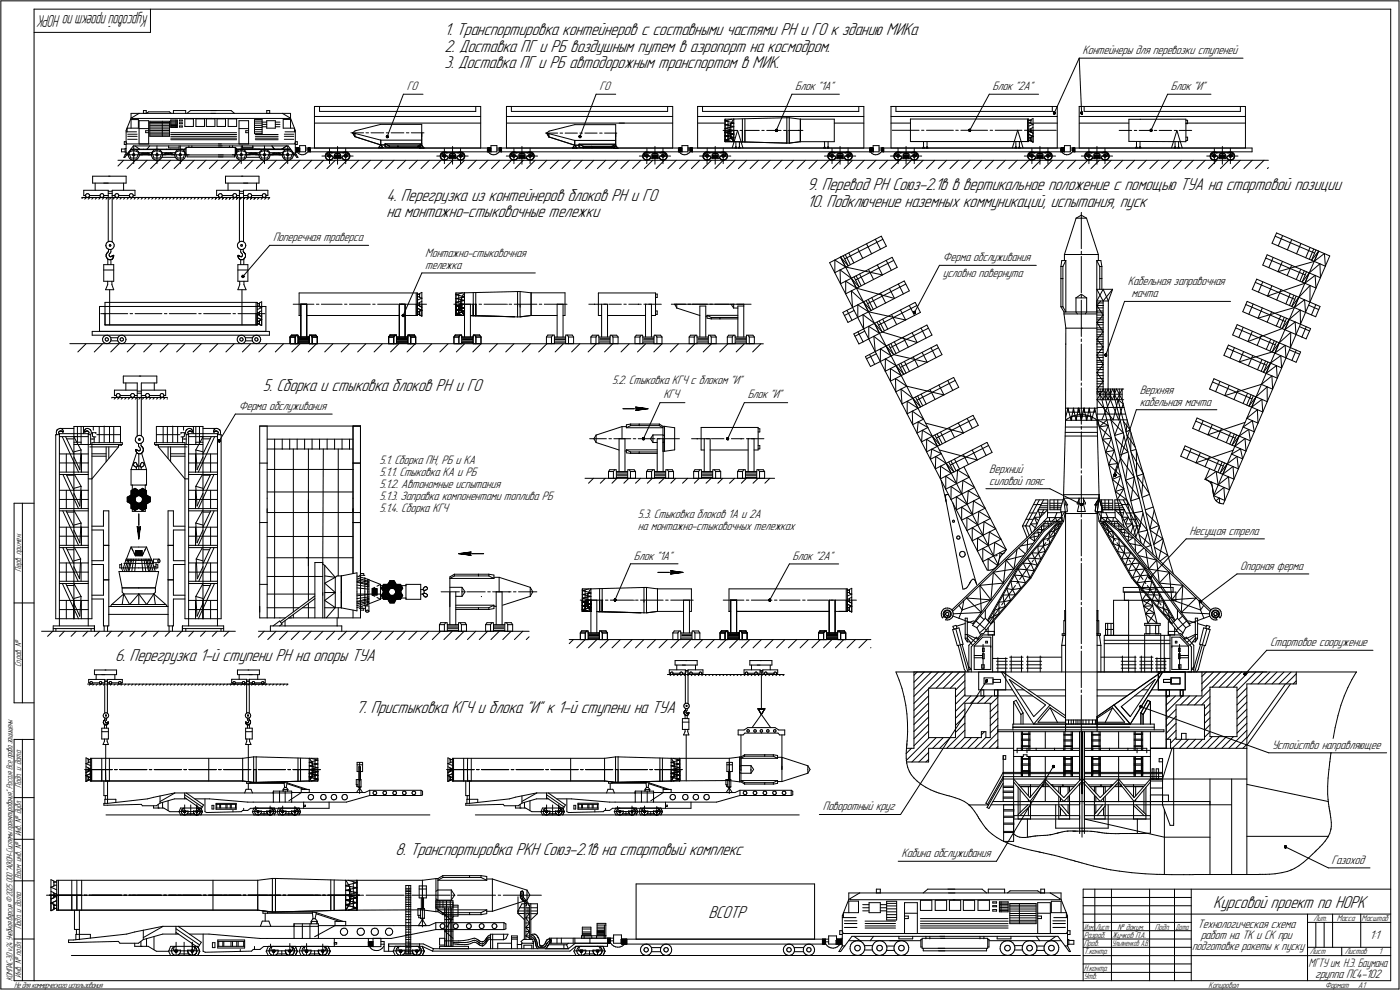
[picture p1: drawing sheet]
<svg xmlns="http://www.w3.org/2000/svg" width="842mm" height="595mm" viewBox="0 0 842 595" stroke-linecap="round" stroke-linejoin="round" font-family="sans-serif">
<defs><g id="words">
<g font-size="10.9">
<text x="267" y="21">1. Транспортировка контейнеров с составными частями РН и ГО к зданию МИКа</text>
<text x="267" y="31">2. Доставка ПГ и РБ воздушным путем в аэропорт на космодром.</text>
<text x="267" y="41">3. Доставка ПГ и РБ автодорожным транспортом в МИК.</text>
<text x="486" y="114">9. Перевод РН Союз-2.1в в вертикальное положение с помощью ТУА на стартовой позиции</text>
<text x="232" y="121">4. Перегрузка из контейнеров блоков РН и ГО</text>
<text x="486" y="124">10. Подключение наземных коммуникаций, испытания, пуск</text>
<text x="232" y="131">на монтажно-стыковочные тележки</text>
<text x="158" y="235">5. Сборка и стыковка блоков РН и ГО</text>
<text x="69" y="397">6. Перегрузка 1-й ступени РН на опоры ТУА</text>
<text x="214" y="428">7. Пристыковка КГЧ и блока &quot;И&quot; к 1-й ступени на ТУА</text>
<text x="238" y="514">8. Транспортировка РКН Союз-2.1в на стартовый комплекс</text>
<text x="730" y="546">Курсовой проект по НОРК</text>
<text x="426" y="552">ВСОТР</text>
</g>
<text font-size="10.6" x="89" y="9" transform="rotate(-180 89 9)">Курсовой проект по НОРК</text>
<g font-size="7.8">
<text x="651" y="32">Контейнеры для перевозки ступеней</text>
<text x="245" y="54">ГО</text>
<text x="361" y="54">ГО</text>
<text x="478" y="54">Блок &quot;1А&quot;</text>
<text x="597" y="54">Блок &quot;2А&quot;</text>
<text x="704" y="54">Блок &quot;И&quot;</text>
<text x="164" y="145">Поперечная траверса</text>
<text x="256" y="154">Монтажно-стыковочная</text>
<text x="256" y="162">тележка</text>
<text x="567" y="157">Ферма обслуживания</text>
<text x="567" y="166">условно повернута</text>
<text x="678" y="171">Кабельная заправочная</text>
<text x="681" y="179">мачта</text>
<text x="368" y="231">5.2. Стыковка КГЧ с блоком &quot;И&quot;</text>
<text x="399" y="239">КГЧ</text>
<text x="450" y="239">Блок &quot;И&quot;</text>
<text x="686" y="237">Верхняя</text>
<text x="686" y="244">кабельная мачта</text>
<text x="144" y="246">Ферма обслуживания</text>
<text x="228" y="279">5.1. Сборка ПН, РБ и КА</text>
<text x="228" y="286">5.1.1. Стыковка КА и РБ</text>
<text x="595" y="284">Верхний</text>
<text x="228" y="293">5.1.2. Автономные испытания</text>
<text x="595" y="291">силовой пояс</text>
<text x="228" y="300">5.1.3. Заправка компонентами топлива РБ</text>
<text x="228" y="308">5.1.4. Сборка КГЧ</text>
<text x="384" y="312">5.3. Стыковка блоков 1А и 2А</text>
<text x="384" y="319">на монтажно-стыковочных тележках</text>
<text x="715" y="321">Несущая стрела</text>
<text x="381" y="336">Блок &quot;1А&quot;</text>
<text x="477" y="337">Блок &quot;2А&quot;</text>
<text x="746" y="342">Опорная ферма</text>
<text x="764" y="388">Стартовое сооружение</text>
<text x="765" y="450">Устойство направляющее</text>
<text x="495" y="487">Поворотный круг</text>
<text x="542" y="515">Кабина обслуживания</text>
<text x="801" y="519">Газоход</text>
<text x="720" y="558">Технологическая схема</text>
<text x="722" y="565">работ на ТК и СК при</text>
<text x="824" y="565">1:1</text>
<text x="791" y="588">группа ПС4-102</text>
</g>
<g font-size="7.7">
<text x="717" y="571">подготовке ракеты к пуску</text>
<text x="787" y="581">МГТУ им. Н.Э. Баумана</text>
</g>
<g font-size="5.4">
<text x="13" y="344" transform="rotate(-90 13 344)">Перв. примен.</text>
<text x="13" y="401" transform="rotate(-90 13 401)">Справ. №</text>
<text x="13" y="474" transform="rotate(-90 13 474)">Подп. и дата</text>
<text x="13" y="503" transform="rotate(-90 13 503)">Инв. № дубл.</text>
<text x="13" y="529" transform="rotate(-90 13 529)">Взам. инв. №</text>
<text x="790" y="554">Лит.</text>
<text x="804" y="554">Масса</text>
<text x="819" y="554">Масштаб</text>
<text x="13" y="559" transform="rotate(-90 13 559)">Подп. и дата</text>
<text x="652" y="564">Разраб.</text>
<text x="669" y="564">Жучков П.А.</text>
<text x="672" y="559">№ докум.</text>
<text x="695" y="559">Подп.</text>
<text x="652" y="569">Пров.</text>
<text x="652" y="574">Т.контр.</text>
<text x="788" y="574">Лист</text>
<text x="809" y="574">Листов</text>
<text x="829" y="574">1</text>
<text x="13" y="588" transform="rotate(-90 13 588)">Инв. № подл.</text>
<text x="652" y="584">Н.контр.</text>
<text x="7" y="590" transform="rotate(-90 7 590)">КОМПАС-3Dv24Учебнаяверсия©2025ООО&quot;АСКОН-Системыпроектирования&quot;, Россия. Всеправазащищены.</text>
<text x="8" y="594">Недлякоммерческогоиспользования</text>
<text x="652" y="589">Утв.</text>
<text x="727" y="594">Копировал</text>
<text x="797" y="594">Формат</text>
<text x="817" y="594">A1</text>
</g>
<g font-size="5.3">
<text x="652" y="559">Изм.</text>
<text x="659" y="559">Лист</text>
<text x="707" y="559">Дата</text>
<text x="669" y="569">Ульяненков А.В.</text>
</g>
</g></defs>
<g fill="none" stroke="#000" stroke-width=".6">
<path d="M1 1v594zM1 1h841zM20 6v584zM20 6h817zM20 19h71zM91 6v13zM837 6v584zM842 1v594zM649 35l-15 33zM649 35h99zM649 35l2 33zM243 57l-10 25z"/>
<path d="M243 57h11zM359 57l-10 25zM359 57h11zM476 57l-9 21zM476 57h29zM595 57l-12 21zM595 57h30zM702 57l-10 21zM702 57h26zM76 78v14zM76 79h6zM76 77v2z"/>
<path d="M76 77h7zM79 71l-3 7zM79 71l5-3zM79 68v3zM79 68h5zM79 72h4zM79 72v5zM79 71h.1M79 71h49zM83 72v5zM84 68h46zM84 73h5z"/>
<path d="M84 73v14zM84 77h5zM86 68h2zM86 66v2zM86 66h2zM88 79h1zM88 79v1zM88 80h1zM88 68l1-1zM88 66v2zM89 67h13zM89 73v14z"/>
<path d="M90 73h12zM90 73v9zM90 74h12zM90 75h12zM90 76h12zM90 77h12zM90 78h12zM90 79h12zM98 73v9zM102 67l1 1zM102 73v9zM103 72h4z"/>
<path d="M103 77h4zM103 72v5zM103 73h4zM103 74h4zM103 75h4zM103 76h4zM103 80h39zM104 66v2zM104 66h8zM106 72v5zM107 72v5zM108 72h2z"/>
<path d="M108 73h2zM108 72v1zM108 74h2zM108 74h.1M108 76h2zM108 76h.1M110 72v1zM110 74h.1M110 76h.1M111 76h5zM111 71h5zM111 71v5z"/>
<path d="M112 66v2zM112 68l3-2zM115 66h15zM116 71v5zM118 76h5zM118 71h5zM118 71v5zM123 71v5zM124 76h5zM124 71v5zM124 71h5zM127 68h43z"/>
<path d="M127 66h12zM127 71h47zM129 71v5zM131 76h5zM131 71v5zM131 71h5zM136 71v5zM137 76h5zM137 71v5zM137 71h5zM139 66l2 2zM142 71v5z"/>
<path d="M144 73v14zM144 73h6zM144 77h6zM148 79h2zM148 79v1zM148 80h2zM150 73v14zM153 72h5zM153 72v8zM153 73h5zM153 74h5zM153 75h5z"/>
<path d="M153 77h5zM153 78h5zM153 79h5zM158 73h2zM158 75h2zM158 76h2zM158 72v8zM160 77h6zM160 73v4zM160 73h6zM160 68h2zM160 66v2z"/>
<path d="M160 66h2zM162 66v2zM166 73v4zM166 73h2zM166 75h2zM166 76h2zM170 68l5 3zM170 68h5zM170 77h7zM170 72v5zM170 72h5zM171 79h7z"/>
<path d="M174 71h.1M175 71l3 7zM175 68v3zM175 72v5zM177 77v2zM178 78v14zM189 64h100zM189 64v25zM189 64h3zM189 70h100zM189 74h100zM192 64v3z"/>
<path d="M192 67h94zM211 80h8zM212 80l1 2zM212 80l17 4zM212 80l2-1zM214 79l15-4zM220 80h2zM223 80h8zM229 75h25zM232 80h2zM235 80h8zM244 80h2z"/>
<path d="M247 80h8zM254 80v7zM254 75v7zM286 64v3zM289 64v25zM305 64h100zM305 64v25zM305 64h3zM305 70h100zM305 74h71zM308 64v3zM308 67h94z"/>
<path d="M330 79l16-4zM346 75h24zM370 75v7zM372 74h33zM402 64v3zM405 64v25zM420 64h100zM420 64v25zM420 64h3zM420 70h100zM420 74h16zM423 64v3z"/>
<path d="M423 67h94zM435 78h9zM436 72v6zM436 73l4-1zM436 73l5 1zM436 75l5-1zM436 75l5 1zM436 77l5-1zM436 77l5 1zM436 73h1zM436 77h2zM436 75h2z"/>
<path d="M436 72h5zM436 78v7zM436 80l5 1zM436 80l5-2zM436 80h2zM437 73h1zM438 73v4zM438 80v4zM439 78v2zM439 76v2zM440 74h1zM440 74v4z"/>
<path d="M440 76h1zM440 75l-1 1zM440 78v5zM440 73v2zM441 72l32-1zM441 72v6zM441 72l-1 1zM441 78v7zM444 78l-4 11zM444 78l3 11zM445 78h2zM447 71v7z"/>
<path d="M447 78v7zM448 71v7zM448 78v7zM448 78h9zM458 78h2zM461 78h9zM471 78h2zM473 71h2zM473 71v7zM473 78v8zM474 78h9zM475 71v7z"/>
<path d="M475 71l6 1zM475 78v8zM480 78h.1M481 72v13zM481 72v6zM481 78v7zM481 72h21zM502 74h18zM502 72v13zM517 64v3zM520 64v25zM536 64h100z"/>
<path d="M536 64v25zM536 64h3zM536 70h100zM536 74h12zM537 78h16zM539 64v3zM539 67h94zM548 72h71zM548 72v13zM554 78h2zM557 78h16zM575 78h1z"/>
<path d="M578 78h16zM596 78h1zM599 78h16zM612 78l-3 11zM612 78l3 11zM616 78h2zM618 72v6zM618 78v7zM619 72v6zM619 72h1zM619 74h1zM619 78h1z"/>
<path d="M619 76l2-1zM619 78v7zM619 79h1zM619 78h16zM620 72h.1M620 74h.1M620 78h.1M620 79h.1M620 72v2zM620 72v1zM620 72l1-1zM620 74l1 1z"/>
<path d="M620 77v1zM620 77h1zM620 79v1zM620 80h1zM621 71v4zM621 75v3zM621 78v4zM621 74h15zM633 64v3zM636 64v25zM649 64h100zM649 64v25z"/>
<path d="M649 64h3zM649 70h100zM649 74h30zM652 64v3zM652 67h94zM673 78h8zM679 72v6zM679 72h34zM679 78v7zM682 78h2zM685 78h8zM686 72h.1"/>
<path d="M694 78h2zM697 78h8zM706 78h2zM708 78l-3 11zM708 78l3 11zM709 78h8zM713 72v13zM713 72h1zM713 74h1zM713 74h36zM714 72v2zM746 64v3z"/>
<path d="M749 64v25zM71 96h692zM73 91h2zM73 90v1zM73 90h2zM74 96l-3 4zM75 95h.1M75 87h1zM75 85v2zM75 85h1zM75 93h5zM75 91h1z"/>
<path d="M75 89v2zM75 89h1zM76 92h1zM76 85v2zM76 92l-1 3zM76 87h57zM76 93h1zM77 84h5zM77 82h5zM77 81h5zM77 93v1zM77 92v1z"/>
<path d="M77 94l1 1zM78 92l1 3zM78 92v-1zM78 91l-1 1zM78 95l1 1zM78 90h1zM78 90v1zM78 91h2zM79 90h.1M79 96h1zM79 95h1zM79 90h5z"/>
<path d="M79 90h1zM80 96h1zM80 91h1zM80 93h.1M80 93v1zM80 92h1zM80 92v1zM80 88l-5 7zM80 88h54zM80 94h1zM80 90h1zM80 95h2z"/>
<path d="M80 93v5zM80 88v5zM80 93h6zM81 92v1zM81 96h1zM81 94v-1zM81 91h1zM81 93h.1M81 88l3 2zM81 90h1zM82 90h11zM82 96h1z"/>
<path d="M82 91l1 1zM82 90l1 1zM83 91l1 1zM83 92h.1M83 95v1zM83 92l-1 3zM84 92h7zM84 87h5zM84 92v1zM84 94l-1 1zM84 93h3zM84 93v1z"/>
<path d="M84 93h7zM84 90h4zM85 92h.1M85 92h2zM86 92h.1M86 90h.1M87 93h4zM87 92h3zM87 92h2zM88 90h23zM89 92h.1M89 90h.1"/>
<path d="M89 93h5zM90 92h.1M90 88l-2 2zM90 82h12zM90 80h12zM90 81h12zM91 93v1zM91 92v1zM91 94l1 1zM92 92l1 3zM92 92l1-1zM92 91l-1 1z"/>
<path d="M92 95l1 1zM92 90h1zM92 90v1zM93 91h1zM93 96h1zM93 95h1zM93 90h1zM94 96h1zM94 91h1zM94 93h.1M94 93v1zM94 92h.1"/>
<path d="M94 92v1zM94 94h1zM94 90h1zM94 95h2zM94 93v5zM94 88v5zM94 93h6zM94 92l1 1zM95 96h1zM95 94v-1zM95 91h1zM95 93h.1"/>
<path d="M95 90h1zM96 90h11zM96 96h1zM96 91l1 1zM96 90l1 1zM97 91l1 1zM97 92h.1M97 95v1zM97 92l-1 3zM97 95h8zM98 92h7zM98 92v1z"/>
<path d="M98 94l-1 1zM98 93v1zM98 93h7zM98 93h3zM99 92h.1M99 92h2zM100 92h.1M100 90h.1M101 93h4zM101 92h3zM101 92h2zM101 88v1z"/>
<path d="M101 89h7zM102 90h.1M103 92h.1M103 81h39zM103 82h39zM103 83h39zM103 84h39zM103 93h5zM104 92h.1M105 93v1zM105 94l1 1zM105 92v1z"/>
<path d="M105 92l2 3zM105 92l2-1zM106 95v1zM106 91l1-1zM106 91l-1 1zM106 96h1zM107 91h1zM107 95h1zM107 90h1zM107 96h1zM107 90h.1M108 91h1z"/>
<path d="M108 88v1zM108 93h.1M108 93v1zM108 90h1zM108 92h1zM108 92v1zM108 94h1zM108 96h1zM108 95h2zM108 93v5zM108 88v5zM108 93h6z"/>
<path d="M109 92v1zM109 94v-1zM109 93h.1M109 91h1zM109 90h1zM109 96h1zM110 90h.1M110 90h1zM110 90l1 1zM110 91l1 1zM110 96l1-1zM111 91v1z"/>
<path d="M111 92h.1M111 89h1zM111 89v4zM111 93h1zM111 92l-1 3zM112 94l-1 1zM112 93h.1M112 93v1zM112 89h21zM112 89v4zM112 93h22zM113 93v1z"/>
<path d="M113 94h21zM114 88v1zM115 88v1zM131 88h42zM131 89h11zM131 93h11zM131 94h10zM131 87h46zM138 88v1zM140 93h5zM140 88v1zM141 93v1z"/>
<path d="M142 89v4zM142 89h.1M142 93h.1M142 93v1zM142 94l1 1zM142 90h23zM142 92l1 3zM142 92h.1M142 90h2zM142 92l2-1zM143 95v1zM143 91l-1 1z"/>
<path d="M143 91l1-1zM143 95h2zM143 96h1zM144 91h1zM144 90h1zM144 87h6zM144 90h.1M144 96h1zM145 93h.1M145 93v1zM145 93h-1zM145 93v-1z"/>
<path d="M145 91h1zM145 90h1zM145 94h.1M145 92h.1M145 95h2zM145 93v5zM145 88v5zM145 93h5zM145 96h1zM145 92l1 1zM146 93l-1 1zM146 90h1z"/>
<path d="M146 89h6zM146 88v1zM146 93h.1M146 91h1zM146 90h12zM146 90h.1M146 96h1zM147 90l1 1zM147 91l1 1zM148 91v1zM148 95l-1 1zM148 92l-1 3z"/>
<path d="M148 95h8zM148 92h8zM148 92v1zM148 94v1zM148 93h8zM148 93v1zM149 93h3zM150 92h.1M150 92h2zM151 92h.1M151 90h.1M152 90h4z"/>
<path d="M152 88v1zM152 93h4zM152 92h3zM152 92h2zM153 80h5zM153 90h.1M154 92h.1M154 84h13zM154 83h13zM154 82h13zM154 81h13zM154 93h5z"/>
<path d="M155 92h.1M156 93v1zM156 94v1zM156 92v1zM156 95l1 1zM156 92l1 3zM156 91v1zM156 91l1-1zM156 92l1-1zM156 92h.1M157 96h1zM157 90h1z"/>
<path d="M157 95h2zM157 91h2zM158 96h1zM158 90h1zM158 93h.1M158 93l1 1zM159 93h-1zM159 93v-1zM159 91h1zM159 96h1zM159 94h.1M159 92h.1"/>
<path d="M159 95h2zM159 93v5zM159 88v5zM159 93h5zM159 90h1zM159 94l1-1zM159 92l1 1zM160 93h.1M160 91h1zM160 96h1zM160 90h1zM160 90h12z"/>
<path d="M161 96l1-1zM161 91l1 1zM161 90l1 1zM162 91v1zM162 92l-1 3zM162 94v1zM162 92h8zM162 92v1zM162 93v1zM162 93h8zM163 93h3zM164 88l1 2z"/>
<path d="M164 92h.1M164 92h2zM165 90h5zM165 92h.1M165 90h.1M166 93h4zM166 92h3zM166 92h2zM167 90h.1M167 92h.1M168 93h5zM168 92h.1"/>
<path d="M169 92h.1M170 90l2-2zM170 90h5zM170 93v1zM170 94v1zM170 92v1zM170 92l1 3zM170 95l1 1zM170 91v1zM170 91l1-1zM170 92l1-1zM170 92h.1"/>
<path d="M171 96h1zM171 84h6zM171 82h6zM171 81h6zM171 90h1zM171 95h2zM171 91h2zM172 96h1zM172 90h1zM173 93h.1M173 93h-1zM173 93v-1z"/>
<path d="M173 93v1zM173 91h1zM173 96h1zM173 94h.1M173 92h.1M173 95h2zM173 93v5zM173 88v5zM173 93h5zM173 90h1zM173 88l5 7zM173 94l1-1z"/>
<path d="M173 92l1 1zM174 93h.1M174 96h1zM174 91h1zM174 90h1zM175 96l1-1zM175 91l1 1zM175 90l1 1zM176 91v1zM176 92l-1 3zM176 94v1zM176 92v1z"/>
<path d="M176 93v1zM176 93h1zM177 92h1zM178 87h1zM178 85h1zM178 91h.1M178 89h.1M178 85l-1 2zM178 92l1 3zM178 89v1zM178 89h2zM178 91h2z"/>
<path d="M178 89v2zM178 90l1 1zM178 95h1zM179 91v1zM179 85v2zM179 92l2 1zM180 88h4zM180 91h4zM180 88v3zM180 89v2zM181 93h1zM182 93h1z"/>
<path d="M183 93h1zM184 93l1-1zM184 89h1zM184 90h1zM184 88v3zM185 91v1zM185 89v1zM185 91h2zM185 89v2zM185 89h2zM187 89v2zM187 89h106z"/>
<path d="M187 91h106zM189 89h100zM194 94h4zM196 94h.1M196 94v1zM196 93v1zM196 95l1 1zM196 92v1zM196 92h1zM197 92v-1zM197 92l-1 1zM197 93v1z"/>
<path d="M197 93h.1M197 96h1zM197 92h.1M197 94h.1M197 92h1zM197 92h3zM197 91h1zM197 94h1zM198 93h.1M198 93l-1 1zM198 93h1zM198 96h.1"/>
<path d="M198 94v1zM198 92h1zM198 96h1zM198 95l1-1zM198 91h1zM198 94v4zM198 89v5zM198 94h5zM199 96h.1M199 92h.1M199 93v1zM199 93h.1"/>
<path d="M199 94h.1M199 93l2 2zM199 91l1 1zM199 96l1-1zM199 92h8zM200 92h3zM200 94v1zM201 95h-1zM201 95h.1M201 93v1zM201 93h2zM201 94h.1"/>
<path d="M201 95h2zM202 95h1zM202 95h.1M202 94h.1M202 93h.1M202 92h1zM202 92l-1 1zM203 94h.1M203 95h.1M203 93h.1M203 92h3zM203 95h2z"/>
<path d="M203 92h1zM203 93h2zM203 88v11zM204 94h.1M204 95h.1M204 93h.1M203 94h5zM204 92l1 1zM205 95h.1M205 93v1zM205 94h.1M205 95l2-2z"/>
<path d="M205 95h1zM206 95h.1M206 95l1 1zM206 92h3zM206 92l1-1zM207 92h.1M207 96h1zM207 91h1zM207 94h.1M207 93h2zM207 93h.1M207 93v1z"/>
<path d="M207 93h1zM207 92h1zM207 94l1 1zM208 96h.1M208 93h.1M208 96h1zM208 95v-1zM208 94v4zM208 89v5zM208 94h4zM208 91h1zM208 93h1z"/>
<path d="M208 92h1zM209 93h.1M209 93v1zM209 94h.1M209 94h-1zM209 96h.1M209 91l1 1zM209 92h.1M209 92h1zM209 96l1-1zM210 92v1zM210 95l-1 1z"/>
<path d="M210 93v1zM210 94v1zM210 94h.1M213 80v2zM213 82l16 5zM228 89h2zM229 84v3zM229 87h3zM229 87l1 2zM229 87l-1 2zM229 84h25zM232 87v1z"/>
<path d="M232 88l2 1zM232 87l2 1zM232 87h22zM234 88v1zM234 89h5zM234 88h5zM239 88v1zM239 89h12zM239 88h12zM251 88v1zM251 89l3-2zM251 88l3-1z"/>
<path d="M252 89h3zM254 87l1 2zM254 87l-2 2zM263 94h4zM265 94h.1M265 94v1zM265 93v1zM265 96l-5 5zM265 95l1 1zM265 92v1zM265 92h1zM266 92v-1z"/>
<path d="M266 92l-1 1zM266 93v1zM266 93h.1M266 92h.1M266 96h1zM266 94h.1M266 92h1zM266 92h3zM266 91h1zM267 94h.1M267 93v1zM267 93h.1"/>
<path d="M267 93h1zM267 96h1zM267 94v1zM267 92h1zM267 95l1-1zM267 91h1zM267 94v4zM267 89v5zM267 94h5zM268 96h.1M268 92h1zM268 96h1z"/>
<path d="M268 93v1zM268 93h.1M268 94h.1M268 93l2 2zM268 91l1 1zM268 96l1-1zM268 92h8zM269 92h.1M269 96v-1zM269 92h3zM270 94l-1 1zM270 95h-1z"/>
<path d="M270 95h.1M270 95h2zM270 93v1zM270 93h2zM270 94h.1M271 95h.1M271 95h1zM271 94h.1M271 93h.1M271 92h1zM271 92l-1 1zM272 94h.1"/>
<path d="M272 95h.1M272 93h.1M272 92h3zM272 95h2zM272 92h1zM272 93h2zM272 88v11zM273 94h.1M273 95h.1M273 93h.1M272 94h5zM273 92l1 1z"/>
<path d="M274 94h.1M274 93h.1M274 95h.1M274 93v1zM274 95l2-2zM275 95h.1M275 95l1 1zM275 92h3zM275 92l1-1zM276 92h.1M276 96h1zM276 91h1z"/>
<path d="M276 94h1zM276 94h.1M276 93h2zM276 93h.1M276 93v1zM276 93h1zM276 92h1zM277 94v1zM277 96h1zM277 93h.1M277 95l1-1zM277 94v4z"/>
<path d="M277 89v5zM277 94h5zM277 91h1zM277 92h1zM277 93h1zM278 96h.1M278 93h.1M278 93v1zM278 94h.1M278 96h1zM278 91l1 1zM278 92h.1"/>
<path d="M278 92h1zM278 96l1-1zM279 93l-1 1zM279 93h.1M279 92v1zM279 95v1zM279 93v1zM279 94v1zM279 93l1 1zM280 94h-1zM293 89v1zM293 89h2z"/>
<path d="M293 91h2zM293 89v2zM293 90l1 1zM294 91l1 1zM295 92v1zM295 88h4zM295 91h4zM295 88v3zM295 89v2zM295 93h2zM297 93h1zM298 93h1z"/>
<path d="M299 93l1-1zM299 88v3zM299 89h1zM299 90h1zM300 91v1zM300 89v1zM300 91h2zM300 89v2zM300 89h2zM302 89v2zM302 89h106zM302 91h106z"/>
<path d="M305 94h4zM305 89h100zM307 94h.1M307 94v1zM307 93v1zM307 95l1 1zM307 92v1zM307 92h1zM307 92l1-1zM308 93v1zM308 93h.1M308 92h.1"/>
<path d="M308 96h1zM308 92h1zM308 94h.1M308 92h3zM308 91h1zM308 94h1zM309 93h.1M309 93h1zM309 96h.1M309 94v1zM309 92h1zM309 93h-1z"/>
<path d="M309 95l1-1zM309 91h1zM309 94v4zM309 89v5zM309 94h5zM309 96h1zM310 92h.1M310 93v1zM310 93h.1M310 94h.1M310 93l2 2zM310 91l1 1z"/>
<path d="M310 96l1-1zM310 92h8zM311 92h3zM311 94v1zM311 95h.1M312 95h.1M312 93v1zM312 93h2zM312 93l1-1zM312 94h.1M312 95h2zM313 95h1z"/>
<path d="M313 95h.1M313 94h.1M313 93h.1M313 92h1zM314 93h.1M314 94h.1M314 95h.1M314 92h3zM314 95h2zM314 92h1zM314 95h1zM314 93h2z"/>
<path d="M314 88v11zM315 93h.1M315 94h.1M315 95h.1M314 94h5zM315 92l1 1zM316 95h.1M316 93v1zM316 94h.1M316 95l2-2zM316 95h1zM317 95h.1"/>
<path d="M317 95l1 1zM317 92h3zM317 92l1-1zM317 92h1zM318 96h.1M318 96h1zM318 91h1zM318 93h.1M318 94h.1M318 93v1zM318 93h1zM318 92h1z"/>
<path d="M318 94l1 1zM319 93h.1M319 96h1zM319 95v-1zM319 94v4zM319 89v5zM319 94h4zM319 91h1zM319 93h1zM319 92h1zM320 93v1zM320 94h-1z"/>
<path d="M320 94h.1M320 93h.1M320 96h.1M320 91l1 1zM320 92h.1M320 92h1zM320 96l1-1zM321 92v1zM321 95l-1 1zM321 93v1zM321 94v1zM321 94h.1"/>
<path d="M328 80h7zM329 80l1 2zM329 80l17 4zM329 80l1-1zM330 80v2zM330 82l16 5zM337 80h1zM340 80h7zM344 89h3zM346 84v3zM346 87h2zM346 87l1 2z"/>
<path d="M346 87l-2 2zM346 84h24zM348 87v1zM348 88l3 1zM348 87l3 1zM348 87h22zM349 80h1zM351 88v1zM351 89h5zM351 88h5zM352 80h7zM356 88v1z"/>
<path d="M356 89h12zM356 88h12zM361 80h1zM364 80h7zM368 88v1zM368 89l2-1zM368 88l2-1zM369 89h3zM370 80v8zM370 88l2 1zM370 88l-1 1zM371 96l-5 5z"/>
<path d="M385 94h4zM387 94h.1M387 94v1zM387 93v1zM387 95l1 1zM387 92v1zM387 92h1zM387 92l1-1zM388 93v1zM388 93h.1M388 92h.1M388 96h.1"/>
<path d="M388 96h1zM388 94h.1M388 92h1zM388 92h3zM388 91h1zM388 93h1zM388 94h1zM388 93h2zM389 96h.1M389 94v1zM389 92h.1M389 93h.1"/>
<path d="M389 95l1-1zM389 91h1zM389 94v4zM389 89v5zM389 94h5zM389 93h1zM389 96h1zM389 92h1zM390 93v1zM390 93h.1M390 94h.1M390 93l2 2z"/>
<path d="M390 91l1 1zM390 96l1-1zM390 92h8zM390 92h.1M391 92h3zM391 94v1zM391 95h.1M392 95h.1M392 93v1zM392 93h2zM392 94h.1M392 95h2z"/>
<path d="M393 95h1zM393 95h.1M393 94h.1M393 93h.1M393 92h1zM393 92l-1 1zM394 93h.1M394 94h.1M394 95h.1M394 92h3zM394 95h2zM394 92h1z"/>
<path d="M394 95h1zM394 93h2zM394 88v11zM395 93h.1M395 94h.1M395 95h.1M394 94h5zM395 92l1 1zM396 95h.1M396 93v1zM396 94h.1M396 95l2-2z"/>
<path d="M396 95h1zM397 95h.1M397 95l1 1zM397 92h3zM397 92l1-1zM397 92h1zM398 96h.1M398 96h1zM398 91h1zM398 94h.1M398 93h.1M398 93v1z"/>
<path d="M398 93h1zM398 92h1zM398 94l1 1zM399 93h.1M399 96h1zM399 95v-1zM399 94v4zM399 89v5zM399 94h4zM399 91h1zM399 92h1zM399 93l1 1z"/>
<path d="M400 94h-1zM400 93h.1M400 94h.1M400 93v1zM400 96h.1M400 91v1zM400 92h.1M400 92h1zM400 96l1-1zM400 92l1 1zM401 92v1zM401 95l-1 1z"/>
<path d="M401 93v1zM401 94v1zM401 94h.1M408 89v2zM408 89v1zM408 89h2zM408 91h2zM408 90l1 1zM409 91v1zM409 92l1 1zM410 88h4zM410 91h4z"/>
<path d="M410 88v3zM410 89v2zM410 93h1zM411 93h2zM413 93h1zM414 93l1-1zM414 88v3zM414 89h1zM414 90h1zM415 91v1zM415 89v1zM415 89h2z"/>
<path d="M415 90h1zM415 91h1zM415 89v2zM415 89h1zM416 89v2zM416 89h107zM416 91h107zM420 89h100zM421 94h4zM423 94h.1M423 94v1zM423 93v1z"/>
<path d="M423 95l1 1zM423 92v1zM423 92h1zM424 92v-1zM424 92l-1 1zM424 93v1zM424 93h.1M424 92h.1M424 96h1zM424 94h.1M424 92h1zM424 92h3z"/>
<path d="M424 91h1zM425 93v1zM425 94h.1M425 93h.1M425 93h1zM425 96h1zM425 94v1zM425 92h1zM425 95l1-1zM425 91h1zM425 94v4zM425 89v5z"/>
<path d="M425 94h5zM426 93h.1M426 96h.1M426 92h1zM426 96h1zM426 93v1zM426 94h.1M426 93l2 2zM426 91l1 1zM426 96l1-1zM426 92h8zM427 92h.1"/>
<path d="M427 96v-1zM427 92h3zM428 94l-1 1zM428 95h-1zM428 96l-5 5zM428 95h.1M428 93v1zM428 93h2zM428 94h.1M428 95h2zM429 95h1zM429 95h.1"/>
<path d="M429 94h.1M429 93h.1M429 92h1zM429 92l-1 1zM430 93h.1M430 94h.1M430 95h.1M430 92h3zM430 95h2zM430 92h1zM430 93h2zM430 88v11z"/>
<path d="M431 94h.1M431 95h.1M431 93h.1M430 94h5zM431 92l1 1zM432 94h.1M432 93h.1M432 95h.1M432 93v1zM432 95l2-2zM433 95h.1M433 95l1 1z"/>
<path d="M433 92h3zM433 92l1-1zM434 92h.1M434 96h1zM434 91h1zM434 94h1zM434 94h.1M434 93h.1M434 93v1zM434 93h1zM434 93h2zM434 92h1z"/>
<path d="M435 94v1zM435 96h1zM435 93h.1M435 94v4zM435 89v5zM435 94h5zM435 91h1zM435 95l1-1zM435 93h1zM435 92h1zM436 93h.1M436 96h.1"/>
<path d="M436 93v1zM436 94h.1M436 96h1zM436 91l1 1zM436 84l4 1zM436 84l5-1zM436 82l5 1zM436 82l5-1zM436 84h1zM436 82h2zM436 85h5zM436 92h.1"/>
<path d="M436 92h1zM436 96l1-1zM437 93l-1 1zM437 93h.1M437 92v1zM437 84h1zM437 95v1zM437 93v1zM437 93l1 1zM437 94v1zM438 94h-1zM439 80l1 2z"/>
<path d="M440 83h1zM440 80h1zM440 82v2zM440 84l1 1zM441 85l32 1zM442 89h1zM443 85v3zM443 88l-1 1zM443 88v1zM444 89h1zM445 88l-1 1zM445 88v1z"/>
<path d="M445 85v3zM473 86h2zM475 86l6-1zM477 96l-5 5zM481 85h21zM495 89h1zM496 94h4zM496 85v3zM496 88l-1 1zM496 88v1zM498 89h1zM498 94h.1"/>
<path d="M498 94v1zM498 85v3zM498 88v1zM498 88l1 1zM498 93v1zM498 95l1 1zM499 92l-1 1zM499 92h.1M499 92l1-1zM499 93v1zM499 93h.1M499 96h1z"/>
<path d="M499 94h.1M499 92h1zM499 92h3zM500 91h.1M500 93v1zM500 94h.1M500 93h.1M500 93h1zM500 96h1zM500 94v1zM500 92h1zM500 95l1-1z"/>
<path d="M500 91h1zM500 94v4zM500 89v5zM500 94h5zM501 93h.1M501 96h1zM501 92h1zM501 93v1zM501 94h.1M501 93l2 2zM501 91l1 1zM502 96v-1z"/>
<path d="M502 92h7zM502 92h.1M502 92h3zM503 94l-1 1zM503 95h-1zM503 95h.1M504 93v1zM504 93h1zM504 94h.1M504 95h1zM504 95h.1M504 93h.1"/>
<path d="M504 92h1zM504 92v1zM505 94h.1M505 95h.1M505 93h.1M505 92h3zM505 95h2zM505 92h2zM505 93h2zM505 88v11zM506 94h.1M506 93h.1"/>
<path d="M506 95h.1M506 94h4zM507 95h.1M507 94h.1M507 93h.1M507 92v1zM507 93v1zM507 95l2-2zM508 95h.1M508 95h1zM508 95l1 1zM508 92h3z"/>
<path d="M508 92l1-1zM509 95v1zM509 92h1zM509 96h1zM509 91h1zM509 94h.1M510 93h.1M509 94h1zM510 93l-1 1zM510 93h1zM510 92h.1M510 94v1z"/>
<path d="M510 96h1zM510 94v4zM510 89v5zM510 94h5zM510 91h1zM510 95l1-1zM510 92h1zM511 93h.1M511 96h1zM511 93v1zM511 94h.1M511 91l1 1z"/>
<path d="M511 92h1zM512 92h.1M512 96v-1zM512 93l-1 1zM512 93h.1M512 92v1zM512 95v1zM512 93v1zM512 93l1 1zM512 94v1zM513 94l-1 1zM513 94h.1"/>
<path d="M523 89v2zM523 89v1zM523 89h2zM523 91h2zM523 90l1 1zM524 91v1zM524 92l1 1zM525 88h4zM525 91h4zM525 88v3zM525 89v2zM525 93h1z"/>
<path d="M526 93h2zM528 93h1zM529 93l1-1zM529 88v3zM529 89h1zM529 90h1zM530 91v1zM530 89v1zM530 91h2zM530 89v2zM530 89h2zM532 89v2z"/>
<path d="M532 89h106zM532 91h106zM536 94h4zM536 89h100zM538 94h.1M538 94v1zM538 93v1zM538 95l1 1zM538 92v1zM538 92h1zM538 92l1-1zM539 93v1z"/>
<path d="M539 93h.1M539 96h1zM539 92h.1M539 94h.1M539 92h1zM539 92h3zM539 91h1zM539 94h1zM540 93h.1M539 93h1zM540 93h1zM540 96h.1"/>
<path d="M540 94v1zM540 92h1zM540 96h1zM540 95l1-1zM540 91h1zM540 94v4zM540 89v5zM540 94h5zM541 92h.1M541 96h.1M541 93v1zM541 93h.1"/>
<path d="M541 94h.1M541 93l2 2zM541 91l1 1zM541 96l1-1zM541 92h8zM542 92h3zM542 94v1zM543 95h-1zM543 95h.1M543 95h2zM543 93v1zM543 93h2z"/>
<path d="M543 94h.1M544 95h1zM544 95h.1M544 94h.1M544 93h.1M544 92h1zM544 92l-1 1zM545 93h.1M545 94h.1M545 95h.1M545 92h3zM545 95h2z"/>
<path d="M545 92h1zM545 93h2zM545 88v11zM546 93h.1M546 94h.1M546 95h.1M545 94h5zM546 92l1 1zM547 95h.1M547 93v1zM547 94h.1M547 95l2-2z"/>
<path d="M547 95h1zM548 85h71zM548 95h.1M548 95l1 1zM548 92h3zM548 92l1-1zM548 92h1zM549 96h.1M549 96h1zM549 91h1zM549 94h.1M549 93h2z"/>
<path d="M549 93h.1M549 93v1zM549 93h1zM549 92h1zM549 94l1 1zM550 93h.1M550 96h1zM550 95v-1zM550 94v4zM550 89v5zM550 94h4zM550 91h1z"/>
<path d="M550 93h1zM550 92h1zM551 93h.1M551 93v1zM551 94h.1M551 94h-1zM551 96h.1M551 91l1 1zM551 92h.1M551 92h1zM551 96l1-1zM552 92v1z"/>
<path d="M552 95l-1 1zM552 93v1zM552 94v1zM552 94h.1M555 89h1zM555 85v3zM555 88v1zM555 88l1 1zM557 89h1zM558 88l-1 1zM558 88v1zM558 85v3z"/>
<path d="M611 89h1zM611 85v3zM611 88v1zM611 88l1 1zM613 89h1zM613 88v1zM613 88l1 1zM613 85v3zM616 94h5zM618 94h.1M618 94l1 1zM618 93v1z"/>
<path d="M619 95v1zM619 84h1zM619 83h1zM619 81l2 1zM619 92l-1 1zM619 92h.1M619 92l1-1zM619 93v1zM619 93h.1M619 92h1zM619 96h1zM619 94h.1"/>
<path d="M620 94h.1M620 84h.1M620 83h.1M620 92h2zM620 91h1zM620 93v1zM620 93h.1M620 93h1zM620 83v1zM620 84v1zM620 82v1zM620 85h1z"/>
<path d="M620 82h1zM620 96h1zM620 94l1 1zM620 92h1zM621 95v-1zM621 91h1zM621 94v4zM621 89v5zM621 94h4zM621 93h.1M621 96h1zM621 92h1z"/>
<path d="M621 93v1zM621 82v3zM621 94h.1M621 93l3 2zM622 91v1zM622 96v-1zM622 92h7zM622 92h.1M622 96l1-1zM622 92h4zM623 94l-1 1zM623 95h.1"/>
<path d="M624 95h.1M624 93v1zM624 93h2zM624 94h.1M624 95h2zM624 93h.1M624 92h2zM624 92v1zM625 95h.1M625 94h.1M625 93h.1M626 92h3z"/>
<path d="M626 95h1zM626 92h1zM626 93h1zM626 88v11zM626 93h.1M626 94h.1M626 95h.1M626 94h4zM626 96l-5 5zM627 94h.1M627 93h.1M627 95h.1"/>
<path d="M627 92v1zM627 93v1zM627 95l3-2zM628 95h.1M628 95h1zM628 95l1 1zM629 92h2zM629 92v-1zM629 95v1zM629 92h1zM629 96h1zM629 91h1z"/>
<path d="M630 94h.1M630 93h.1M630 93v1zM630 93h1zM630 92h1zM630 94v1zM630 96h1zM630 94v4zM630 89v5zM630 94h5zM630 95l1-1zM630 91h1z"/>
<path d="M631 93h.1M631 92h1zM631 96h1zM631 93v1zM631 94h.1M631 91l1 1zM632 94h.1M632 92h.1M632 96v-1zM632 93v1zM632 93h.1M632 92l1 1z"/>
<path d="M632 95v1zM633 93v1zM633 94l-1 1zM633 94h.1M638 89v2zM638 89v1zM638 89h2zM638 91h2zM638 90l1 1zM639 91v1zM639 92l1 1zM640 88h4z"/>
<path d="M640 91h4zM640 88v3zM640 89v2zM640 93h2zM642 93h1zM643 93h1zM644 93l1-1zM644 88v3zM644 89h1zM644 90h1zM645 91v1zM645 89v1z"/>
<path d="M645 91h2zM645 89v2zM645 89h2zM647 89v2zM647 89h106zM647 91h106zM649 89h100zM650 94h5zM652 94h1zM653 94v1zM653 93v1zM653 93l-1 1z"/>
<path d="M653 95l1 1zM653 92v1zM653 92h1zM653 92l1-1zM653 93l1 1zM653 93h.1M654 92h.1M654 96h.1M654 94h.1M654 92h3zM654 91h1zM654 93v1z"/>
<path d="M654 93h.1M654 93h1zM654 93h2zM654 96h1zM654 94l1 1zM654 92h1zM655 93h.1M655 95v-1zM655 91h1zM655 94v4zM655 89v5zM655 94h5z"/>
<path d="M655 93h1zM655 96h1zM655 92h1zM656 93v1zM656 93h.1M656 94h-1zM656 94h.1M656 93l2 2zM656 91l1 1zM656 96l1-1zM656 92h8zM656 92h.1"/>
<path d="M657 92h3zM657 94v1zM657 95h.1M658 95h.1M658 93v1zM658 93h2zM658 94h.1M658 95h2zM659 95h.1M658 93h.1M659 92h1zM659 92l-1 1z"/>
<path d="M659 94h.1M659 93h.1M660 93h.1M660 94h.1M660 95h.1M660 92h3zM660 95h2zM660 92h1zM660 95h1zM660 93h2zM660 88v11zM660 94h5z"/>
<path d="M661 94h.1M661 95h.1M661 93h.1M661 92l1 1zM662 95h.1M662 93v1zM662 94h.1M662 95l2-2zM662 95h1zM663 95h.1M663 95v1zM663 92h3z"/>
<path d="M663 92l1-1zM663 95l1 1zM663 92h1zM663 96h1zM664 96h1zM664 91h1zM664 94h.1M664 93h.1M664 93v1zM664 93h1zM664 92h1zM664 94l1 1z"/>
<path d="M665 94v4zM665 89v5zM665 94h4zM665 96h.1M665 95v-1zM665 91h1zM665 93h.1M665 92h1zM665 96h1zM665 93v1zM665 94h.1M666 94h.1"/>
<path d="M666 91v1zM666 92h.1M666 96l1-1zM666 93v1zM666 93h.1M666 92l1 1zM667 95l-1 1zM667 93v1zM667 94v1zM667 94h.1M679 85h34zM683 89h1z"/>
<path d="M684 85v3zM684 88l-1 1zM684 88v1zM685 89h1zM686 88l-1 1zM686 88v1zM686 85v3zM706 89h1zM707 85v3zM707 88l-1 1zM707 88v1zM708 89h1z"/>
<path d="M709 88l-1 1zM709 88v1zM709 85v3zM713 84h1zM713 82h1zM714 82v2zM726 94h4zM728 94h.1M728 94v1zM728 93v1zM728 95l1 1zM728 92v1z"/>
<path d="M728 92h1zM729 92v-1zM729 92l-1 1zM729 93v1zM729 93h.1M729 92h.1M729 96h1zM729 94h.1M729 92h1zM729 92h3zM729 91h1zM730 93v1z"/>
<path d="M730 94h.1M730 93h.1M730 93h1zM730 96h1zM730 94v1zM730 92h1zM730 95l1-1zM730 91h1zM730 94v4zM730 89v5zM730 94h5zM731 93h.1"/>
<path d="M731 96h1zM731 92h1zM731 93v1zM731 94h.1M731 93l2 2zM731 91l1 1zM732 96v-1zM732 92h7zM732 92h.1M732 92h3zM733 94l-1 1zM733 95h-1z"/>
<path d="M733 95h.1M733 93v1zM733 93h2zM733 94h.1M734 95h1zM734 95h.1M734 94h.1M734 93h.1M734 92h1zM734 92l-1 1zM735 94h.1M735 93h.1"/>
<path d="M735 95h.1M735 92h3zM735 95h2zM735 92h2zM735 93h2zM735 88v11zM736 94h.1M736 95h.1M736 93h.1M735 94h5zM737 95h.1M737 94h.1"/>
<path d="M737 93h.1M737 92v1zM737 93v1zM737 95l2-2zM738 95h.1M738 95l1 1zM738 92h3zM738 92l1-1zM739 92h.1M739 96h1zM739 91h1zM739 94h.1"/>
<path d="M739 93h.1M739 94h1zM739 93v1zM739 93h1zM739 93h2zM739 92h1zM740 94v1zM740 96h1zM740 93h.1M740 94v4zM740 89v5zM740 94h5z"/>
<path d="M740 95l1-1zM740 91h1zM740 93h1zM740 92h1zM741 96h1zM741 93v1zM741 93h.1M741 94h.1M741 91l1 1zM741 92h1zM742 92h.1M742 96v-1z"/>
<path d="M742 93l-1 1zM742 93h.1M742 92v1zM742 95v1zM742 93v1zM742 93l1 1zM742 94v1zM743 94l-1 1zM743 94h.1M753 89v2zM49 119h110zM49 119h34z"/>
<path d="M49 119h1zM50 118h1zM50 114v4zM50 114h15zM51 120l1-1zM51 118h1zM52 117l-1 1zM52 118v1zM52 117l1-1zM52 117h.1M52 119h1zM53 116v1z"/>
<path d="M53 119v-1zM53 120l1-1zM53 117h1zM53 118h1zM54 117v1zM54 118h.1M54 118h6zM55 120l1-1zM56 110h9zM56 106v4zM56 106h10zM57 110v4z"/>
<path d="M57 120l1-1zM59 120l1-1zM60 118h.1M60 117v1zM60 118l1 1zM61 117v-1zM61 117h-1zM61 119h.1M61 116l1 1zM61 119h1zM62 117h.1M62 117v1z"/>
<path d="M62 110h14zM62 118v1zM62 118h.1M62 118h3zM63 119l-1 1zM64 120l1-1zM65 115h2zM65 116h2zM65 114v4zM65 118v27zM65 106h11zM67 119l-1 1z"/>
<path d="M67 114h14zM67 118h2zM67 114v4zM67 118v27zM68 120l1-1zM69 118h.1M69 118l1 1zM69 117v1zM69 117h1zM70 119h.1M70 117v-1zM70 120l1-1z"/>
<path d="M70 119h1zM70 116l1 1zM71 119v-1zM71 117h.1M71 117v1zM71 118h7zM71 118h.1M73 119l-1 1zM74 110v4zM74 120l1-1zM76 106v4zM76 101l5-5z"/>
<path d="M76 120l1-1zM78 118h.1M78 117v1zM78 118l1 1zM78 117h.1M78 117l1-1zM79 119h.1M79 116l1 1zM79 119l1-1zM80 117h.1M80 119l-1 1zM80 117v1z"/>
<path d="M80 118h1zM80 118h.1M81 120l1-1zM81 114v4zM83 120l1-1zM83 101l5-5zM86 119l-1 1zM87 120l1-1zM89 120l1-1zM91 101l5-5zM92 119l-1 1zM93 120l1-1z"/>
<path d="M96 120l1-1zM98 101l5-5zM99 119l-1 1zM100 120l1-1zM103 119l-1 1zM105 101l5-5zM105 119l-1 1zM106 120l1-1zM108 120l1-1zM111 119l-1 1zM112 101l5-5zM113 120l1-1z"/>
<path d="M115 120l1-1zM118 119l-1 1zM119 101l5-5zM119 120l1-1zM121 120l1-1zM124 119l-1 1zM125 120l1-1zM126 101l5-5zM127 120l1-1zM128 119h.1M129 119h33zM129 120l1-1z"/>
<path d="M130 118h1zM130 114v4zM130 114h14zM130 119l-1 1zM131 118h1zM131 117v1zM132 118v1zM132 117l1-1zM132 117h-1zM132 119h1zM133 116v1zM133 119l-1 1z"/>
<path d="M133 119v-1zM133 101l5-5zM133 117h1zM134 117v1zM134 118h-1zM134 120l1-1zM134 118h.1M134 118h6zM135 119l-1 1zM136 110h13zM136 106v4zM136 106h10z"/>
<path d="M136 120l1-1zM137 119l-1 1zM137 110v4zM139 119l-1 1zM140 118h.1M140 101l5-5zM140 117v1zM140 118l1 1zM141 117v-1zM141 117h-1zM141 119h.1M141 119l-1 1z"/>
<path d="M141 116l1 1zM141 119h1zM142 117h.1M142 120l1-1zM142 117v1zM142 118v1zM142 118h.1M142 118h2zM144 115h2zM144 116h2zM144 114v4zM144 118v27z"/>
<path d="M144 120l1-1zM145 106h11zM146 120l1-1zM146 114h15zM146 118h3zM146 110h10zM146 114v4zM146 118v27zM147 101l5-5zM149 120l1-1zM149 118h.1M149 118l1 1z"/>
<path d="M149 117v1zM149 117h1zM150 119h.1M150 117v-1zM150 119h1zM150 116l1 1zM151 120l1-1zM151 119v-1zM151 117h.1M151 117v1zM151 118h7zM151 118h.1"/>
<path d="M153 120l1-1zM154 101l5-5zM154 110v4zM155 120l1-1zM156 106v4zM158 118h.1M158 117v1zM158 117h.1M158 119l-1 1zM158 118l1 1zM158 117l1-1zM159 119h.1"/>
<path d="M159 116l1 1zM159 119l1-1zM160 117h.1M160 117v1zM160 118h1zM160 118h.1M160 119l-1 1zM161 114v4zM161 101l5-5zM162 119l-1 1zM168 101l5-5zM175 101l5-5z"/>
<path d="M183 101l5-5zM190 101l5-5zM197 101l5-5zM204 101l5-5zM211 101l5-5zM218 101l5-5zM225 101l5-5zM232 101l5-5zM239 101l5-5zM246 101l5-5zM253 101l5-5zM267 101l5-5z"/>
<path d="M274 101l5-5zM282 101l5-5zM289 101l5-5zM296 101l5-5zM303 101l5-5zM310 101l5-5zM317 101l5-5zM324 101l5-5zM331 101l5-5zM338 101l5-5zM345 101l5-5zM352 101l5-5z"/>
<path d="M359 101l5-5zM373 101l5-5zM380 101l5-5zM388 101l5-5zM395 101l5-5zM402 101l5-5zM409 101l5-5zM416 101l5-5zM430 101l5-5zM437 101l5-5zM444 101l5-5zM451 101l5-5z"/>
<path d="M458 101l5-5zM465 101l5-5zM479 101l5-5zM487 101l5-5zM494 101l5-5zM501 101l5-5zM508 101l5-5zM515 101l5-5zM522 101l5-5zM529 101l5-5zM536 101l5-5zM543 101l5-5z"/>
<path d="M550 101l5-5zM557 101l5-5zM564 101l5-5zM571 101l5-5zM579 101l5-5zM586 101l5-5zM593 101l5-5zM600 101l5-5zM607 101l5-5zM614 101l5-5zM628 101l5-5zM635 101l5-5z"/>
<path d="M642 101l5-5zM649 101l5-5zM656 101l5-5zM663 101l5-5zM670 101l5-5zM678 101l4-5zM685 101l5-5zM692 101l5-5zM699 101l5-5zM706 101l5-5zM713 101l5-5zM720 101l5-5z"/>
<path d="M727 101l5-5zM734 101l5-5zM741 101l5-5zM748 101l5-5zM755 101l5-5zM762 101h1zM647 131l3-2zM647 131h3zM647 131l-7 22zM650 128v22zM650 129l4 2zM650 131h4z"/>
<path d="M654 131l7 22zM62 159h6zM62 159v10zM64 148h.1M64 147h.1M64 148v1zM64 154h.1M64 153h.1M64 155h.1M64 152h.1M64 146v1zM64 146l1-1z"/>
<path d="M64 149l1 1zM65 156h.1M65 152h.1M65 156v3zM65 145h1zM65 150h1zM65 151h.1M65 150v1zM66 156h.1M66 153v1zM66 147v1zM66 154h.1"/>
<path d="M66 153v-1zM66 153h.1M66 147h.1M66 148h.1M66 145h1zM66 150h1zM67 148h.1M67 156h.1M67 147h.1M67 152h-1zM67 154h.1M67 147v1z"/>
<path d="M67 150v1zM67 151v1zM67 156v3zM67 145l1 1zM67 150h1zM68 156h.1M68 154h.1M68 146h.1M68 155h.1M68 146l1 1zM68 149v1zM68 159v10z"/>
<path d="M69 147v1zM69 148l-1 1zM143 147v1zM143 148v1zM143 154h.1M143 159h6zM143 159v10zM143 146v1zM143 149l1 1zM143 155h.1M144 154h.1M144 155h.1"/>
<path d="M144 150h1zM144 156h.1M144 146l1-1zM144 146h-1zM145 154h.1M145 145h1zM145 150h1zM145 147v1zM145 150v1zM145 156h.1M145 151v1zM145 156v3z"/>
<path d="M145 147h.1M145 148h.1M145 152h.1M145 152l1 1zM145 147h1zM145 148h1zM145 156h1zM146 145h.1M146 150h.1M146 154h.1M146 147h.1M146 153h.1"/>
<path d="M146 147v1zM146 156h.1M146 153v1zM146 150v1zM146 151h.1M146 150l1-1zM146 145l1 1zM147 152h.1M147 156h.1M147 156v3zM147 146l1 1zM147 155h.1"/>
<path d="M147 153h.1M148 153h.1M148 147h.1M148 148l-1 1zM148 154h.1M148 148h.1M149 159v10zM162 147l-16 19zM162 147h60zM499 158l95 185zM499 158l31-16zM502 156v8z"/>
<path d="M502 156l7 5zM506 155l94 184zM506 155l3 6zM506 155l4 5zM507 154l3 6zM508 156l23-12zM508 153l3 6zM511 152l3 6zM516 149l3 6zM521 147l3 6zM527 144l3 6zM528 159l3 6z"/>
<path d="M530 142l3 6zM533 157l3 5zM537 155l3 6zM565 160l-15 28zM565 160h58zM639 157h2zM639 157l-1 3zM640 153h10zM640 153v4zM641 157l-2 3zM641 157v31zM650 151v2z"/>
<path d="M650 154v22zM650 153h11zM660 157h2zM660 157l2 3zM660 157v31zM661 153v4zM662 157l1 3zM760 159l32 14zM761 155l24 10zM762 153l32 14zM762 153l-2 6zM765 146l32 14z"/>
<path d="M766 155l-3 6zM767 142l24 10zM768 140l32 14zM768 140l-3 6zM771 157l-2 6zM771 142l-2 6zM777 160l-3 6zM777 144l-3 6zM782 146l-2 7zM788 149l-3 6zM790 150l-2 6zM790 157l7-5z"/>
<path d="M792 150l-3 6zM793 151l-63 147zM793 151l-3 6zM793 151l-4 5zM794 159v8zM797 152v8zM800 154l-64 149zM62 169h6zM62 162h6zM63 174h5zM65 169v2zM65 171l-2 3z"/>
<path d="M66 174v21zM67 169v2zM67 171l1 3zM143 169h6zM143 162h6zM143 174h5zM144 169v2zM144 171l-1 3zM146 174v21zM147 169v2zM147 171l1 3zM180 176h71z"/>
<path d="M180 176v14zM250 176v7zM251 176v7zM251 177h1zM251 178h1zM252 177h.1M252 178h.1M252 177v1zM252 176v1zM252 178v1zM252 176h2zM252 179h2z"/>
<path d="M254 176v3zM254 179v4zM254 164l-12 26zM254 164h68zM274 176v7zM274 177l4-1zM274 177l5 1zM274 179l5-1zM274 179l5 2zM274 177h1zM274 179h2zM274 176h5z"/>
<path d="M275 177h1zM276 177v5zM278 179l-1 2zM278 179h1zM278 179v4zM278 177v2zM279 176l32-1zM279 176v7zM279 176l-1 1zM285 176v7zM286 176v7zM311 175h2z"/>
<path d="M311 175v9zM313 175v10zM313 175l6 1zM319 176v14zM319 176v7zM319 176h21zM340 176v14zM360 176v7zM360 176h34zM394 176v14zM394 177h1zM394 179h1z"/>
<path d="M395 177v2zM502 164l31-16zM505 162l1 9zM505 162l7 5zM506 171l31-16zM509 177l31-16zM509 169v8zM509 169l6 4zM509 161l22 4zM512 167l3 6zM512 167l5 5zM512 175l1 10z"/>
<path d="M512 175l7 6zM514 166l3 6zM515 168l23-11zM515 166l3 6zM515 173l23 6zM517 165l3 6zM522 162l3 6zM524 179l3 6zM530 176l3 6zM535 173l3 6zM540 171l3 6zM544 169l3 6z"/>
<path d="M638 160h1zM638 160v7zM638 167h1zM638 167v17zM639 160v7zM639 167v17zM647 179v9zM647 179l3-2zM647 179h3zM650 177v2zM650 177l4 2zM650 179h4z"/>
<path d="M654 179v9zM660 174h9zM660 174l4 7zM662 160h1zM662 167h1zM662 160v7zM662 167v7zM663 160v7zM663 167v7zM664 174l-4 7zM664 174l3 7zM669 174l-2 7z"/>
<path d="M669 174l-5 7zM753 174l32 14zM755 170l24 10zM756 168l32 14zM756 168l-3 6zM760 169l-3 7zM762 178l23-8zM765 172l-3 6zM769 163l21-6zM771 174l-3 6zM776 177l-3 6zM778 177l-2 7z"/>
<path d="M780 178l-3 6zM781 179l-2 6zM781 179l-4 5zM782 162l-2 6zM785 163l-3 6zM785 170l6-4zM786 163l-3 7zM787 164l-2 6zM787 164l-4 6zM787 164l7-5zM788 172v10zM788 172l-7 7z"/>
<path d="M791 166l1 7zM55 199h107zM55 199v3zM60 199h100zM60 184v15zM60 184h100zM61 189h16zM62 189h.1M63 182v7zM63 182h92zM63 189v6zM63 195h92z"/>
<path d="M78 189h2zM81 189h16zM99 189h1zM102 189h16zM120 189h1zM123 189h16zM140 189h2zM143 189h16zM154 182v7zM154 189v6zM155 182v7zM155 183h1z"/>
<path d="M155 184h1zM155 188h1zM155 186l2-1zM155 189v6zM155 195h1zM155 193h1zM155 189h1zM155 191l2 1zM156 183h.1M156 184h.1M156 188h.1M156 195h.1"/>
<path d="M156 193h.1M156 189h.1M156 183v1zM156 182v1zM156 182l1-1zM156 184l1 1zM156 187v1zM156 187h1zM156 193v2zM156 194v1zM156 195l1 1zM156 193l1-1z"/>
<path d="M156 189v1zM156 190h1zM157 181v4zM157 185v4zM157 192v4zM157 189v3zM160 184v15zM162 199v3zM176 183h13zM180 190h1zM181 183v20zM181 183h3z"/>
<path d="M184 183v20zM184 190h56zM190 183h2zM193 183h13zM207 183h2zM210 183h13zM224 183h2zM227 183h13zM240 183v20zM240 183h4zM241 183h2zM244 190h2z"/>
<path d="M244 183v20zM244 183h13zM246 190h5zM250 183v7zM251 182h1zM251 180l3-1zM251 183v7zM251 189h1zM251 187h1zM251 184h1zM251 185l3 2zM252 182h.1"/>
<path d="M252 189h.1M252 187h.1M252 184h.1M252 182v1zM252 182l2-1zM252 183h.1M252 187v2zM252 189l2 1zM252 187h2zM252 183v1zM252 184l2 1zM254 187v3z"/>
<path d="M254 183v4zM273 183h14zM274 182l5-1zM274 182l5 1zM274 182h2zM274 183v7zM274 189l4 1zM274 189l5-2zM274 186l5 1zM274 186l5-1zM274 184l5 1zM274 184l5-1z"/>
<path d="M274 189h1zM274 184h2zM274 186h2zM274 190h5zM275 189h1zM276 184v5zM276 183h.1M277 183v2zM277 181v2zM277 185l1 2zM278 187v1zM278 181h1z"/>
<path d="M278 187h1zM278 183v4zM278 185h1zM278 188l1 2zM279 183v7zM279 183v20zM279 183h4zM283 183v20zM283 190h1zM283 190h28zM284 190h26zM285 183v7z"/>
<path d="M286 183v7zM288 183h2zM291 183h14zM305 183h.1M306 183h2zM309 183h14zM311 190h2zM311 183v7zM313 190h6zM313 183v7zM319 183v7zM319 190h16z"/>
<path d="M324 183h2zM327 183h14zM335 183v20zM335 183h4zM339 183v20zM339 190h1zM354 183h8zM358 183h.1M360 183v7zM360 190h2zM362 183v20zM362 183h3z"/>
<path d="M363 183h2zM365 183v20zM365 190h23zM366 183h8zM375 183h2zM378 183h8zM384 183h.1M387 183h2zM388 183v20zM388 183h4zM390 183h8zM392 190h2z"/>
<path d="M392 183v20zM394 189h1zM394 187h1zM395 187v2zM404 183h8zM406 183l1 2zM406 183h41zM407 183v2zM407 185l14 5zM414 183h1zM417 183h.1M417 183h9z"/>
<path d="M421 184v19zM421 184h4zM425 190h.1M425 184v19zM425 190v1zM425 191l3 1zM425 190l3 1zM425 190h19zM427 183h1zM428 191v1zM428 192h5zM428 191h5z"/>
<path d="M430 183h9zM433 191v1zM433 192h11zM433 191h11zM440 183h.1M440 183l1 2zM440 183h2zM441 185h3zM441 183v2zM443 183h9zM444 184v19zM444 184h3z"/>
<path d="M447 184v19zM447 183v1zM507 188l6-3zM507 188l3 6zM508 190l6-3zM509 187l3 6zM510 194l6-3zM513 185l31-16zM516 191l31-16zM516 183v8zM516 183l6 4zM516 199l3 6z"/>
<path d="M519 189l1 9zM519 189l7 5zM519 181l3 6zM519 181l5 6zM520 198l31-16zM521 181l3 6zM522 183l23-12zM522 180l3 6zM522 187l23 5zM523 196v8zM523 196l6 4zM526 194l3 6z"/>
<path d="M526 194l5 6zM528 194l3 6zM528 195l24-11zM529 193l3 6zM531 200l21 6zM531 192l3 6zM536 189l3 6zM542 186l3 6zM547 184l3 6zM549 200l3 6zM551 182l3 6zM554 197l3 6z"/>
<path d="M558 195l3 6zM638 184h1zM638 184l2 4zM639 184l2 4zM640 188h10zM640 188v1zM640 189h10zM640 189l1 8zM641 197h10zM641 197v56zM647 188l1 1zM650 180v22z"/>
<path d="M650 188h10zM650 189h10zM650 197h10zM654 188l-1 1zM660 181v56zM660 181h4zM660 187h.1M660 194h4zM660 195h4zM660 197h4zM660 198h4zM660 200h4z"/>
<path d="M660 194l4 6zM660 192h4zM660 184h4zM660 185h4zM660 187h4zM660 188h4zM660 189h4zM660 191h4zM660 184l4 5zM660 182h4zM662 181l-2 3zM664 181v59z"/>
<path d="M664 200l-4 4zM664 181h3zM664 189l-4 5zM667 181l-1 59zM676 181l-11 32zM676 181h64zM743 197l24 10zM744 195l32 14zM744 195l-3 6zM748 187l32 14zM748 197l-3 6zM749 183l24 10z"/>
<path d="M750 181l32 14zM750 181l-2 6zM753 199l-2 6zM754 183l-3 6zM757 191l22-6zM759 185l-2 6zM765 187l-3 7zM770 190l-2 6zM772 191l-2 6zM773 198l6-4zM774 191l-3 7zM775 192l-2 6z"/>
<path d="M775 192l-4 6zM775 192l7-6zM776 200v9zM779 185l6-5zM779 194l1 7zM782 196l6 3zM782 186v9zM782 195l6 3zM785 180v8zM785 188l6 2zM786 196l-3 7zM787 183l6 3z"/>
<path d="M788 182l6 2zM788 198l-2 6zM791 183l-2 6zM794 184l-3 6zM42 207h417zM47 212l5-5zM55 202h107zM57 212l5-5zM62 203v1zM62 204v1zM62 205l1 1zM62 203h.1"/>
<path d="M63 206h.1M63 202h1zM63 202l-1 1zM63 204h.1M63 204l1 1zM63 206l1 1zM63 203h1zM63 203v1zM64 202h1zM64 205h.1M64 203h1zM64 205h1z"/>
<path d="M64 207l1-1zM65 202h.1M65 203h.1M65 203v1zM65 204v1zM65 206h1zM65 204h.1M65 202h1zM66 202l1 1zM67 205l-1 1zM67 212l5-5zM67 203v1z"/>
<path d="M67 203h4zM67 205h4zM67 204v1zM67 204h.1M71 204v1zM71 203v1zM71 205l1 1zM71 203h.1M72 206h.1M72 202h1zM72 202l-1 1zM72 204h.1"/>
<path d="M72 204l1 1zM72 206l1 1zM73 202h.1M73 203h.1M73 203l-1 1zM73 205h.1M73 203h1zM73 205h1zM73 207l1-1zM73 202h1zM74 203h.1M74 205v-1z"/>
<path d="M74 203v1zM74 206h1zM74 204h.1M74 202h1zM75 202l1 1zM76 205l-1 1zM76 203v1zM76 204v1zM76 204h.1M77 212l4-5zM86 212l5-5zM96 212l5-5z"/>
<path d="M106 212l5-5zM116 212l5-5zM126 212l5-5zM136 212l5-5zM143 204v1zM143 203v1zM143 205l1 1zM143 203h.1M144 206h.1M144 202h1zM144 202l-1 1zM144 204h.1"/>
<path d="M144 204l1 1zM144 206l1 1zM145 203h.1M145 203l-1 1zM145 202h1zM145 205h.1M145 203h1zM145 205h1zM145 207l1-1zM146 202h.1M146 203h.1M146 205v-1z"/>
<path d="M146 212l5-5zM146 203v1zM146 206h1zM146 204h.1M146 202h1zM147 202l1 1zM147 205v1zM148 203v1zM148 203h4zM148 205h4zM148 204l-1 1zM148 204h.1"/>
<path d="M152 203v1zM152 204v1zM152 205l1 1zM152 203h.1M153 206h.1M153 202h1zM153 202l-1 1zM153 204h.1M153 204l1 1zM153 206l1 1zM154 203h.1M154 203l-1 1z"/>
<path d="M154 202h1zM154 205h.1M154 203h1zM154 205h1zM154 207l1-1zM155 202h.1M155 203h.1M155 203v1zM155 204v1zM155 206h1zM155 204h.1M155 202h1z"/>
<path d="M156 212l5-5zM156 202l1 1zM157 205l-1 1zM157 203v1zM157 204v1zM157 204h.1M166 212l5-5zM174 203h4zM174 207h4zM174 203v4zM175 202h4zM175 202l-1 1z"/>
<path d="M176 212l4-5zM178 203v4zM178 207h1zM178 202v1zM179 202v1zM179 203v4zM179 203h7zM179 206h7zM180 203h6zM180 204h6zM180 205h6zM185 212l5-5z"/>
<path d="M186 203v4zM186 207h2zM186 202h4zM186 202v1zM187 202l1 1zM188 203h3zM188 203v4zM188 207h3zM190 202l1 1zM191 203v4zM195 212l5-5zM205 212l5-5z"/>
<path d="M215 212l5-5zM225 212l5-5zM234 203h3zM234 207h3zM234 203v4zM235 201h3zM235 201l-1 2zM235 212l5-5zM237 203v4zM237 207h2zM238 201l-1 2zM238 201l1 2z"/>
<path d="M239 203v4zM239 203h6zM239 206h6zM239 204h6zM239 205h6zM245 212l5-5zM245 203v4zM245 207h2zM245 201h4zM245 201v2zM246 201l1 2zM247 203h3z"/>
<path d="M247 203v4zM247 207h3zM249 201l1 2zM250 203v4zM255 212l5-5zM265 212l4-5zM273 203h3zM273 207h3zM273 203v4zM274 201h4zM274 201l-1 2zM274 212l5-5z"/>
<path d="M276 203v4zM276 207h2zM277 201l-1 2zM278 201v2zM278 203v4zM278 203h7zM278 206h7zM278 203h6zM278 204h6zM278 205h6zM284 212l5-5zM285 203v4z"/>
<path d="M285 207h1zM285 201h3zM285 201v2zM285 201l1 2zM286 203h3zM286 203v4zM286 207h3zM288 201l1 2zM289 203v4zM294 212l5-5zM304 212l5-5zM314 212l5-5z"/>
<path d="M324 212l5-5zM329 203h3zM329 207h3zM329 203v4zM330 201h3zM330 201l-1 2zM332 203v4zM332 207h2zM332 201v2zM333 201l1 2zM334 203v4zM334 203h6z"/>
<path d="M334 206h6zM334 212l5-5zM334 204h6zM334 205h6zM340 203v4zM340 207h2zM340 201h4zM340 201v2zM341 201l1 2zM342 203h3zM342 203v4zM342 207h3z"/>
<path d="M344 212l5-5zM344 201l1 2zM345 203v4zM354 212l5-5zM355 203h3zM355 207h3zM355 203v4zM356 202h4zM356 202l-1 1zM358 203v4zM358 207h2zM359 202l-1 1z"/>
<path d="M360 202v1zM360 203v4zM360 203h7zM360 206h7zM361 203h6zM361 204h6zM361 205h6zM364 212l5-5zM367 203v4zM367 207h2zM367 202h4zM367 202v1z"/>
<path d="M368 202l1 1zM369 203h3zM369 203v4zM369 207h3zM371 202l1 1zM372 203v4zM374 212l4-5zM382 203h3zM382 207h3zM382 203v4zM383 202h4zM383 202l-1 1z"/>
<path d="M383 212l5-5zM385 203v4zM385 207h2zM386 202l-1 1zM387 202v1zM387 203v4zM387 203h6zM387 206h6zM387 204h6zM387 205h6zM393 212l5-5zM393 203v4z"/>
<path d="M393 207h2zM394 202h3zM394 202l-1 1zM394 202l1 1zM395 203h3zM395 203v4zM395 207h3zM397 202l1 1zM398 203v4zM403 212l5-5zM413 212l5-5zM415 203h3z"/>
<path d="M415 207h3zM415 203v4zM415 202h4zM415 202v1zM418 203v4zM418 207h1zM418 202v1zM419 202v1zM419 203v4zM419 203h7zM419 206h7zM420 203h6z"/>
<path d="M420 204h6zM420 205h6zM423 212l5-5zM426 203v4zM426 207h2zM426 202h4zM426 202v1zM427 202l1 1zM428 203h3zM428 203v4zM428 207h3zM430 202l1 1z"/>
<path d="M431 203v4zM433 212l5-5zM437 203h3zM437 207h3zM437 203v4zM438 202h4zM438 202l-1 1zM440 203v4zM440 207h2zM441 202l-1 1zM442 202v1zM442 203v4z"/>
<path d="M442 203h7zM442 206h7zM443 203h6zM443 204h6zM443 205h6zM443 212l5-5zM449 203v4zM449 207h2zM449 202h4zM449 202v1zM450 202l1 1zM451 203h3z"/>
<path d="M451 203v4zM451 207h3zM453 212l5-5zM453 202l1 1zM454 203v4zM514 201l6-3zM514 201l3 6zM514 202l6-3zM517 207l2-2zM519 205l4-1zM521 214l5-3zM521 214l3 6z"/>
<path d="M521 216l6-3zM523 204l31-16zM523 213l3 6zM526 202v9zM526 202l7 6zM526 211l32-16zM530 217l31-16zM530 210v7zM530 210l6 4zM533 216l-1 7zM533 216l6 4zM533 208l3 6z"/>
<path d="M533 208l5 5zM535 207l3 6zM535 209l23-12zM536 207l3 6zM538 213l20 5zM538 205l3 6zM539 220l3 6zM539 220l5 5zM541 219l3 6zM542 218l3 6zM543 203l3 6zM544 217l3 6z"/>
<path d="M549 215l3 6zM555 212l3 6zM560 209l3 6zM564 207l3 6zM641 207h.1M650 204v1zM650 207v22zM660 207h.1M660 202h4zM660 204h4zM660 205h4zM660 207h4z"/>
<path d="M660 209h4zM660 210h4zM660 212h4zM660 213h4zM660 215h4zM660 217h4zM660 218h4zM660 219h4zM660 213l4 6zM660 204l4 5zM660 201h4zM664 209l-4 4z"/>
<path d="M664 219l-4 5zM736 214l32 13zM738 209l24 11zM739 207l32 14zM739 207l-3 7zM741 201l33 14zM743 209l-3 6zM745 218l20-6zM748 211l-3 7zM751 205l20-7zM754 214l-3 6zM759 202l-3 6z"/>
<path d="M759 216l-3 6zM761 217l-2 6zM763 218l-3 6zM764 218l-2 6zM764 218l-4 6zM764 218l6-4zM764 204l-2 6zM766 205l-2 6zM767 212l6-4zM768 220v7zM768 205l-3 7zM769 206l-2 6z"/>
<path d="M769 206l-4 6zM769 206l7-6zM770 214l1 7zM773 208l1 7zM774 215l6 3zM776 210l6 3zM776 209l6 3zM780 201l3 2zM780 210l-3 7zM782 212l-2 6zM783 203l3 1zM67 239h34z"/>
<path d="M67 239h1zM69 240l1-1zM69 238h1zM69 235v3zM69 235h14zM70 238h.1M70 237v1zM70 238l1 1zM70 237h1zM70 237h.1M71 239h.1M71 240l1-1z"/>
<path d="M71 237h1zM71 239h1zM72 237h.1M72 237v1zM72 238v1zM72 238h.1M72 238h7zM73 240l1-1zM74 230h9zM74 226v4zM74 226h11zM75 240l1-1z"/>
<path d="M76 230v5zM77 240l1-1zM79 238h.1M79 237v1zM79 238v1zM79 237h1zM79 237h.1M79 239h1zM79 240l1-1zM80 237h.1M80 239h.1M80 237h1z"/>
<path d="M81 237v1zM81 238l-1 1zM81 238h.1M81 238h2zM81 240l1-1zM83 230v32zM83 235h2zM83 236h2zM84 240l1-1zM84 226h10zM85 230v32zM85 235h15z"/>
<path d="M85 238h3zM85 230h9zM86 240l1-1zM88 238h.1M88 238v1zM88 237v1zM88 240l1-1zM88 239h1zM88 237h.1M88 237h1zM89 239h.1M89 237h.1"/>
<path d="M89 239l1-1zM89 237h1zM90 237v1zM90 238h6zM90 238h.1M90 240l1-1zM92 240l1-1zM93 230v5zM94 240l1-1zM94 226v4zM96 238h.1M96 240l1-1z"/>
<path d="M96 238l1 1zM96 237v1zM97 239h.1M97 237h-1zM97 237h.1M97 239h1zM97 237h1zM98 239v-1zM98 237h.1M98 240l1-1zM98 237l1 1zM99 238h1z"/>
<path d="M99 238h-1zM100 235v3zM100 240h.1M524 220l6-3zM532 223l32-16zM536 229l31-16zM536 222v7zM536 222l6 4zM539 228v8zM539 228l6 4zM539 236l6-4zM542 221l22-12z"/>
<path d="M542 234l1 9zM542 234l7 5zM545 232l23 5zM549 239l3 6zM549 239l5 6zM551 239l3 6zM552 238l3 6zM554 237l3 6zM559 234l3 6zM565 231l3 6zM570 229l3 6zM574 227l3 6z"/>
<path d="M650 230v2zM650 233v22zM660 221h4zM660 222h4zM660 224h4zM660 224l4 5zM660 234h16zM660 226h4zM660 228h4zM660 229h4zM660 231h4zM660 232h4z"/>
<path d="M660 235h4zM660 237h4zM660 234l4 6zM660 235v20zM662 234v6zM664 234l-4 6zM664 234l2 6zM664 237h3zM664 229l-4 5zM665 234v6zM666 237h9zM666 234l3 6z"/>
<path d="M666 234l-2 6zM668 234v6zM669 234l-3 6zM669 234l3 6zM670 234v6zM672 234l3 6zM672 234l-3 6zM673 234v6zM675 234v6zM675 234l-3 6zM728 234l32 14zM729 230l24 10z"/>
<path d="M730 228l32 13zM730 228l-2 6zM734 229l-3 6zM737 238l22-7zM739 232l-2 6zM745 234l-3 6zM750 236l-2 7zM753 237l-3 7zM754 238l-3 6zM755 239l-2 6zM755 239l-4 5zM755 239l7-6z"/>
<path d="M759 231l6-5zM759 231l6 3zM762 224l6-4zM762 233v8zM765 226v8zM34 260v1zM34 259v1zM34 258v1zM34 258h.1M35 258h.1M35 258h1zM35 260h.1"/>
<path d="M36 260h.1M36 258h.1M36 259h.1M36 258h8zM37 259h.1M37 258h.1M37 258h1zM38 259h.1M38 258h.1M38 260h.1M38 258v1zM44 256v5z"/>
<path d="M44 256h28zM47 256v10zM49 256v10zM50 256v5zM51 259h.1M51 260h.1M51 258v1zM51 258h.1M51 258h1zM52 259h.1M52 258h.1M53 258h.1"/>
<path d="M53 259h.1M53 258h1zM53 260h.1M54 260h.1M54 258h.1M54 258l1 1zM55 259v1zM55 260v1zM56 256v3zM60 256v10zM63 256v10zM66 256v10z"/>
<path d="M68 256v10zM72 256v10zM94 256h28zM94 256v10zM98 256v10zM101 256v10zM104 256v10zM107 256v10zM110 256v3zM112 260v1zM112 259v1zM112 258v1z"/>
<path d="M112 258h.1M112 258h1zM113 258h.1M113 260h.1M113 258h1zM114 259h.1M113 259h.1M114 258h.1M114 258h1zM115 259h.1M115 258h.1M115 260h.1"/>
<path d="M115 258l1 1zM116 260h.1M116 259h.1M116 256v5zM118 256v10zM120 256v10zM122 256v5zM122 258h9zM129 259h.1M129 260h.1M129 258v1zM129 258h.1"/>
<path d="M129 258h1zM130 259h.1M130 258h.1M130 258h1zM131 259h.1M131 258h1zM131 260h.1M132 258h.1M132 258v1zM132 259l1 1zM133 260v1zM142 249l-10 16z"/>
<path d="M142 249h58zM156 256v112zM156 256h5zM156 256h61zM161 256v22zM212 256h5zM212 256v22zM217 256v94zM374 256v8zM374 256h3zM375 246h15zM377 255v2z"/>
<path d="M377 255h2zM377 257l2-1zM377 257h22zM379 255v1zM379 255h5zM379 256h5zM382 247l8-1zM382 245l1 1zM382 245l8 1zM383 246l-1 1zM384 255v1zM384 255h13z"/>
<path d="M384 256h13zM397 255v1zM397 255l2 1zM397 256l2 1zM397 242l-10 22zM397 242h15zM399 256v8zM399 256h1zM400 256v8zM400 256l6 1zM406 257v7zM422 257v7z"/>
<path d="M422 257h34zM448 242l-10 22zM448 242h26zM456 257v14zM456 258h1zM456 260h1zM457 258v2zM543 243l31-16zM546 249l31-16zM546 241v8zM546 241l6 4zM549 247v8z"/>
<path d="M549 247l6 5zM549 255l6-3zM552 241l23-12zM552 254v6zM552 254l6 3zM555 259l-1 7zM555 259l6 3zM557 254l23 6zM566 260l3 6zM571 257l3 6zM576 254l4 6zM582 252l3 6z"/>
<path d="M585 250l3 6zM641 260h9zM641 257h9zM641 253l-1 44zM641 245h9zM641 253h9zM641 253l1-1zM642 252l2-1zM642 245l-1 6zM642 245l2 8zM642 245v2zM642 247v1z"/>
<path d="M642 248h7zM644 251l2-1zM645 250v3zM645 250h5zM646 245l-2 8zM646 245l1 8zM646 245v3zM646 250l2-1zM648 250v3zM648 249h2zM649 245v3zM649 245l-2 8z"/>
<path d="M649 245l1 8zM650 257v1zM650 260v21zM650 245h10zM650 253h10zM650 250h6zM650 249h3zM650 257h10zM650 260h10zM652 245l-2 8zM652 245l2 8zM652 245v3z"/>
<path d="M652 248h6zM653 249l2 1zM653 250v3zM655 250l2 1zM655 245l2 8zM655 245l-1 8zM655 245v3zM656 250v3zM657 251l2 1zM658 245v2zM658 247v1zM658 245l2 6z"/>
<path d="M658 245l-1 8zM659 252l1 1zM660 253l1 44zM660 252h18zM660 240h16zM660 245h16zM660 249h17zM660 251l16 65zM660 240l10 12zM660 252l7 4zM660 252l1 5zM661 257l6-1z"/>
<path d="M661 257l8 6zM661 257l5-5zM663 240l20 83zM665 240l3 12zM667 256l-4 8zM668 240l-5 12zM668 240l5 12zM668 252l18 74zM668 252l8 8zM671 240l23 93zM673 240l3 12zM673 240l-3 12z"/>
<path d="M673 240l3 3zM674 253l-4 9zM675 240l3 12zM676 252l20 84zM676 243l-3 9zM676 253l4 5zM677 260l3-2zM678 252l28 93zM678 253l-1 7zM684 246l-13 39zM684 246h48zM717 257l32 14z"/>
<path d="M719 253l24 10zM720 251l32 14zM720 251l-3 6zM724 253l-3 6zM729 255l-2 6zM735 258l-3 6zM740 260l-2 6zM748 257l5-4zM748 257l6 3zM750 251l6-5zM750 251l7 3zM751 258l1 7z"/>
<path d="M753 245l6-5zM753 253l1 7zM756 246l1 8zM759 240l1 8zM34 262v110zM34 261v1zM34 261h2zM34 261h.1M35 260v1zM35 261h.1M36 261v111zM36 261h8z"/>
<path d="M36 262h10zM36 278h8zM36 273h8zM38 263l9 21zM40 263l4 10zM40 273v11zM40 264h4zM44 261h9zM44 262h9zM44 278h9zM44 273h9zM44 261v111z"/>
<path d="M44 263l5 8zM44 272l5-1zM44 275l4 7zM44 267h9zM44 266h5zM49 271l-1 11zM49 266v1zM49 273v11zM53 261v111zM53 261h2zM53 267h2zM53 261h.1"/>
<path d="M54 260l-1 1zM54 269h17zM55 261v6zM55 264h1zM55 261h.1M55 266v106zM55 266h17zM55 267h19zM55 273h9zM55 274h9zM56 264h1zM56 262v1z"/>
<path d="M56 260v2zM56 260h2zM56 263h2zM57 263v1zM57 264v2zM58 260v1zM58 261h14zM64 269v9zM65 269v7zM71 267v2zM71 268h2zM71 269l-16 19z"/>
<path d="M72 266h2zM73 267v1zM74 266v1zM80 279v1zM80 279h.1M81 280h.1M81 278h.1M81 265l1 1zM81 264v1zM82 278h.1M82 270h.1M82 266h.1"/>
<path d="M82 271h.1M82 278v1zM82 263l-1 1zM82 272h.1M82 279h.1M82 272l-3 10zM82 266l1 1zM82 262h1zM82 262v1zM83 271h.1M83 280h.1M83 272h.1"/>
<path d="M83 273h.1M83 267h1zM83 262h1zM83 267v1zM83 268h.1M83 264h.1M83 264h1zM83 265h1zM84 271h.1M83 268l1 1zM83 273v9zM84 273h.1"/>
<path d="M84 269h.1M84 264h.1M84 265h.1M84 262h1zM84 267l1-1zM84 269v1zM84 280h.1M84 270h.1M84 279h.1M85 279h.1M85 273h.1M85 267v1z"/>
<path d="M85 268h.1M85 266h1zM85 262l1 1zM85 278h.1M85 278v1zM85 272l3 10zM85 272h.1M85 269h.1M86 278h.1M86 269h.1M86 272h.1M86 263h.1"/>
<path d="M86 270h.1M86 271h.1M86 263v1zM86 265v1zM86 264v1zM87 279h.1M86 280h.1M87 279v1zM93 266h1zM93 266v1zM93 267h18zM93 268h2z"/>
<path d="M93 267v1zM94 266h17zM94 261h14zM95 269h18zM95 267v2zM95 269l16 19zM101 269v7zM103 273h8zM103 274h8zM103 269v9zM109 263h1zM109 260h2z"/>
<path d="M109 260v1zM110 264h1zM110 263v1zM110 264v2zM111 264h1zM111 262l-1 1zM111 260v2zM111 267h2zM111 266v106zM112 261h.1M112 261h1zM112 261v6z"/>
<path d="M113 260v1zM113 261h.1M113 261v111zM113 261h9zM113 262h9zM113 278h9zM113 273h9zM113 267h9zM118 273v11zM118 271l4 1zM118 271l1 11zM118 266h4z"/>
<path d="M118 266v1zM121 262h10zM122 261h9zM122 278h9zM122 273h9zM122 261v111zM122 264h4zM122 263l-4 8zM122 275l-3 7zM127 273v11zM127 263l-5 10zM129 263l-10 21z"/>
<path d="M131 261v111zM131 261h2zM131 261h.1M131 260v1zM133 261h-1zM133 262v110zM133 261v1zM156 278h5zM161 278v4zM161 264h51zM161 270h4zM165 264v6z"/>
<path d="M165 270h5zM165 270v101zM170 264v6zM170 270h4zM174 264v6zM174 270h5zM176 270v98zM179 264v6zM179 270h4zM183 264v6zM183 270h5zM186 270v70z"/>
<path d="M188 264v6zM188 270h4zM192 264v6zM192 270h5zM194 270v69zM197 264v6zM197 270h4zM201 264v6zM201 270h5zM203 270v76zM206 264v6zM206 270h4z"/>
<path d="M210 264v6zM210 270h2zM212 278h5zM212 278v4zM355 264h10zM357 264l2 2zM359 262l-2 2zM359 262v2zM359 262l15-6zM359 264v2zM359 266l13 5zM366 264h2z"/>
<path d="M369 264h10zM372 264v19zM372 264h4zM376 271h1zM376 264v19zM377 270v2zM377 272l2 1zM377 270l2 2zM377 270h18zM379 272v1zM379 273h5zM379 272h5z"/>
<path d="M381 264h1zM384 264h10zM384 272v1zM384 273h11zM384 272h11zM391 264l2 2zM393 261h6zM393 261l-2 3zM393 261v3zM393 266h2zM393 264v2zM395 264v19z"/>
<path d="M395 264h4zM396 264h1zM399 264h10zM399 261l1 1zM399 264v7zM399 271h1zM399 266h1zM399 264v19zM400 264v7zM400 271l6-1zM406 264v6zM416 264h7z"/>
<path d="M419 264h.1M422 264v7zM422 271h2zM424 264v19zM424 264h3zM425 264h1zM427 264v19zM427 271h23zM428 264h7zM437 264h1zM440 264h7zM446 264h.1"/>
<path d="M449 264h1zM450 264v19zM450 264h4zM452 264h7zM454 271h2zM454 264v19zM456 270h1zM456 268h1zM457 268v2zM552 260l6-3zM554 266l31-16zM557 272l31-16z"/>
<path d="M557 264v8zM557 264l7 4zM560 276l6-3zM560 270v6zM560 270l6 3zM561 262l3 6zM561 262l4 5zM562 262l3 5zM563 274v8zM563 274l6 5zM563 263l23-11zM564 261l3 6z"/>
<path d="M565 271l23 6zM569 279l3 6zM569 279l5 5zM571 278l3 6zM572 280l23-12zM572 277l3 6zM574 276l3 6zM579 273l4 6zM585 271l3 6zM590 268l3 6zM594 266l3 6zM641 262h9z"/>
<path d="M650 262h10zM663 264l6-1zM663 264l7 7zM665 272l5-1zM665 272l7 7zM667 279h5zM667 279l7 7zM669 263l-4 9zM670 271l-3 8zM670 262l6-2zM671 263l7 9zM672 279l-3 9z"/>
<path d="M673 274l5-2zM674 275l8 12zM676 262l-3 12zM678 261l5 8zM679 274l-2 15zM680 271l3-1zM680 260v11zM680 272l8 13zM684 271v14zM710 274l32 14zM712 270l24 10zM713 268l32 14z"/>
<path d="M713 268l-3 6zM717 270l-3 6zM719 278l23-7zM722 272l-3 6zM727 261l22-7zM728 274l-3 7zM733 277l-3 6zM735 278l-2 6zM737 278l-3 6zM738 279l-3 6zM738 279l-4 5zM738 279l6-5z"/>
<path d="M741 273l5-3zM741 273l6 3zM742 261l-2 6zM743 268l6-4zM744 261l-3 7zM744 274l1 8zM745 262l-2 6zM745 262l-4 6zM745 262l6-4zM746 270l1 6zM749 264v7zM36 295h8z"/>
<path d="M36 284h8zM36 285h8zM38 285l9 21zM40 295v11zM40 285l4 10zM40 286h4zM44 295h9zM44 284h9zM44 285h9zM44 294l5-2zM44 297l4 7zM45 285l4 7z"/>
<path d="M49 292l-1 12zM49 295v11zM53 288h2zM77 299l2-1zM77 299v3zM77 300l2-2zM77 299v-1zM77 299l3 3zM77 300l2 3zM77 299l4 3zM78 298l3 4zM78 298l3 3z"/>
<path d="M78 298l3 2zM79 298l2 1zM79 295l2-1zM79 295v3zM79 292h1zM79 282v10zM79 282h4zM79 297l3-3zM79 296l2-2zM79 296l1-2zM79 295l3 3zM79 296l3 3z"/>
<path d="M79 297l2 2zM79 297v1zM79 298l4-4zM79 298l2 2zM80 294l3 4zM80 292v2zM80 292h8zM80 298l3-3zM80 294l3 3zM81 299l2-3zM81 294l2 2zM81 299h.1"/>
<path d="M81 281h.1M81 299l2-2zM81 299l-3 3zM81 299v3zM81 294l2 1zM81 299l2-1zM81 299v1zM81 281h1zM82 294l1 2zM82 281h.1M82 299l1-1zM82 299h-1z"/>
<path d="M82 281v1zM82 294l-3 4zM82 280h1zM82 280v1zM83 298h.1M83 298v-1zM83 295h.1M83 295v3zM83 295l3-1zM83 298l3 1zM84 298h.1M83 282h5z"/>
<path d="M83 280h1zM83 297l4-3zM83 297l3-3zM83 295h1zM83 295l-3 3zM83 295l4 3zM83 296l3 3zM83 297l2 1zM84 298l3-4zM84 295l3 3zM84 280h1zM84 298l4-3z"/>
<path d="M84 294l4 4zM84 298l1 1zM85 280v1zM85 281h.1M85 294l3 3zM85 281v1zM85 299h1zM85 298l3-3zM85 281h1zM86 281h.1M86 299l2-3zM86 299v1z"/>
<path d="M86 294l2 2zM86 294l2 1zM86 299l2-1zM86 299v3zM86 300l2-2zM86 299h.1M86 294l-3 2zM86 299l3 3zM86 299l4 3zM86 299l2-2zM87 298l3 4zM87 294l1 1z"/>
<path d="M87 298l3 3zM87 292v2zM87 292h1zM88 298l2 2zM88 295l-3 3zM88 295v3zM88 298l2 1zM88 282v10zM90 299l-3 3zM90 299h.1M90 299v3zM90 299l-3 4z"/>
<path d="M111 288h2zM113 295h9zM113 284h9zM113 285h9zM118 295v11zM118 292l4 2zM118 292l1 12zM122 285l-4 7zM122 295h9zM122 284h9zM122 285h9zM122 286h4z"/>
<path d="M122 297l-3 7zM127 295v11zM127 285l-5 10zM129 285l-10 21zM161 282v17zM161 299v9zM161 282h51zM161 296h51zM212 282v17zM212 299v9zM352 288h114zM357 288l-3 2z"/>
<path d="M361 290l3-2zM366 283h3zM366 288h3zM366 283v5zM367 282h4zM367 282l-1 1zM368 290l3-2zM369 283v5zM369 288h2zM370 282l-1 1zM371 282v1zM371 283v5z"/>
<path d="M371 283h7zM371 287h7zM371 284h6zM371 285h6zM371 286h6zM375 290l3-2zM378 283v5zM378 288h1zM378 282h3zM378 282v1zM378 282l1 1zM379 283h3z"/>
<path d="M379 283v5zM379 288h3zM381 282l1 1zM382 283v5zM382 290l3-2zM389 283h3zM389 288h3zM389 283v5zM389 290l3-2zM390 282h4zM390 282l-1 1zM392 283v5z"/>
<path d="M392 288h2zM393 282l-1 1zM394 282v1zM394 283v5zM394 283h6zM394 287h6zM394 284h6zM394 285h6zM394 286h6zM396 290l3-2zM400 283v5zM400 288h2z"/>
<path d="M401 282h3zM401 282l-1 1zM401 282l1 1zM402 283h3zM402 283v5zM402 288h3zM404 282l1 1zM405 283v5zM406 288l-2 2zM411 290l3-2zM417 283h3zM417 288h3z"/>
<path d="M417 283v5zM418 282h4zM418 282l-1 1zM420 283v5zM420 288h2zM421 288l-3 2zM421 282l-1 1zM422 282v1zM422 283v5zM422 283h7zM422 287h7zM422 284h6z"/>
<path d="M422 285h6zM422 286h6zM425 290l3-2zM429 283v5zM429 288h1zM429 282h4zM429 282v1zM430 282v1zM430 283h3zM430 283v5zM430 288h3zM433 282v1z"/>
<path d="M433 283v5zM435 288l-3 2zM439 290l3-2zM444 283h3zM444 288h3zM444 283v5zM444 282h4zM444 282v1zM446 290l3-2zM447 283v5zM447 288h1zM447 282v1z"/>
<path d="M448 282v1zM448 283v5zM448 283h7zM448 287h7zM449 284h6zM449 285h6zM449 286h6zM453 290l3-2zM455 283v5zM455 288h2zM455 282h4zM455 282v1z"/>
<path d="M456 282l1 1zM457 283h3zM457 283v5zM457 288h3zM459 282l1 1zM460 283v5zM460 290l3-2zM563 282l31-16zM566 288l31-16zM566 280v8zM566 280l6 5zM566 289l3 12z"/>
<path d="M569 299h.1M569 298h.1M569 300h.1M569 286v8zM569 286l6 5zM569 294l14-7zM569 297h.1M569 297h1zM570 297h.1M572 292v8zM572 292l7 5zM575 299v7z"/>
<path d="M575 299l7 4zM576 283l-1 8zM576 283l7 4zM579 289v8zM579 289l7 4zM580 281l25 50zM582 295v8zM582 295l7 4zM593 294h39zM632 294l18 9zM640 297v2zM640 297h10z"/>
<path d="M640 299h10zM640 299l1 10zM640 299l2 5zM640 299l-2 6zM649 299v1zM650 283v1zM650 286v22zM650 297h11zM650 299h11zM652 299v1zM661 297v2zM661 299l-1 10z"/>
<path d="M661 299l-2 5zM661 299l2 6zM669 288l5-2zM669 288l7 6zM671 295l5-1zM671 295l7 5zM674 286l-3 9zM676 294l-4 6zM677 289l5-2zM677 289l8 10zM682 287l-2 14zM684 286l4-1z"/>
<path d="M684 286l7 10zM687 299l4-2zM688 285l-1 13zM725 288l7-5zM725 288l14 6zM725 288h1zM726 288l1 1zM727 289l1 1zM728 282l-3 6zM728 290l1 1zM728 290h1zM729 290l1 8z"/>
<path d="M729 291v2zM729 293v1zM729 294l1 1zM730 295h.1M730 296v1zM730 295v1zM730 297v1zM730 298l6-5zM730 298l7 3zM730 298l1 2zM731 300v1zM732 283l1 9z"/>
<path d="M733 292l6-5zM733 299l1 3zM735 285l7-5zM736 293l1 8zM739 287v7zM742 280v8zM8 303v119zM8 303h12zM13 303v119zM36 317h8zM36 306h8zM36 307h8z"/>
<path d="M36 300h8zM38 307l9 21zM40 307l4 10zM40 317v11zM40 308h4zM44 317h9zM44 306h9zM44 307h9zM44 300h9zM44 316l5-2zM44 319l4 7zM45 307l4 7z"/>
<path d="M49 314l-1 12zM49 317v11zM55 316h7zM55 319h7zM62 307v9zM62 307h3zM62 319v9zM65 307v21zM77 302l2 1zM77 301l3-3zM77 301l2-3zM77 301l2 2z"/>
<path d="M77 301v1zM77 302l3-4zM77 302l4-3zM78 303l3-3zM79 303l2-3zM79 303l2-1zM79 303v3zM79 306l2 1zM79 305l3-3zM79 304l2-2zM79 303l1-1zM79 303l3 3z"/>
<path d="M79 304l3 3zM79 304l2 3zM79 305l1 1zM79 306l4-4zM79 303l4 3zM80 306v1zM80 307h7zM80 302l3 4zM80 302l1-1zM80 306l3-3zM81 307l2-3zM81 302l2 3z"/>
<path d="M81 302l2 2zM81 302l2 1zM81 307l2-1zM81 300v1zM81 301l1 1zM82 302h1zM82 306l1-1zM82 302l1 1zM82 316l1 8zM82 316l1 1zM83 302h.1M83 303l-3 3z"/>
<path d="M83 303v3zM83 303l3-1zM83 306l3 1zM83 302h1zM83 305l4-3zM83 304l3-2zM83 304l2-2zM83 303l4 3zM83 304l3 3zM83 305l2 2zM84 306h.1M83 309v15z"/>
<path d="M83 317l1-1zM84 306l3-4zM84 303l3 3zM84 306l3-3zM84 302h1zM84 306l4-3zM84 302l4 4zM84 316l-1 8zM85 306l3-3zM85 302l3 3zM85 307l3-3zM86 301l-1 1z"/>
<path d="M86 300v1zM86 302l2 1zM86 307l2-1zM86 301l3-3zM86 300l2 3zM86 301l2 2zM86 302h.1M86 307l2-2zM86 302l2 2zM86 302l3-4zM87 302l3-3zM87 306v1z"/>
<path d="M88 306v-1zM88 303h.1M88 303l2-3zM88 303v3zM88 303l2-1zM90 301l-1 2zM101 307h3zM101 307v21zM104 316h7zM104 307v9zM104 319v9zM104 319h7z"/>
<path d="M113 317h9zM113 306h9zM113 307h9zM113 300h9zM118 317v11zM118 314l4 2zM118 314l1 12zM122 307l-4 7zM122 317h9zM122 306h9zM122 307h9zM122 300h9z"/>
<path d="M122 308h4zM122 319l-3 7zM127 317v11zM127 307l-5 10zM129 307l-10 21zM156 314h5zM161 306v8zM161 314v37zM161 308h51zM186 301v7zM212 308h5zM212 314h5z"/>
<path d="M212 306v8zM212 314v31zM569 300l10 54zM569 301h.1M569 301v1zM572 300l14-7zM573 313v1zM573 314h.1M573 302l14 49zM573 313h1zM573 313h.1M573 314h1z"/>
<path d="M574 313h.1M574 314h.1M575 306l14-7zM578 305v8zM578 305l7 4zM578 313l15-8zM582 311v8zM582 311l6 5zM582 319l14-7zM585 317v8zM585 317l6 5zM586 301l-1 8z"/>
<path d="M586 301l7 4zM589 307l-1 9zM589 307l7 5zM592 314l-1 8zM592 314l7 4zM595 320l-1 8zM595 320l7 4zM615 316l3 7zM615 316h2zM617 316l2 6zM617 316h.1M617 316h2z"/>
<path d="M617 312h4zM619 308h4zM619 316l2 4zM620 315l3 2zM620 315h4zM622 303h4zM622 311l2 4zM622 311h4zM622 311l3 2zM623 300l-8 16zM623 300h7zM624 318l1 4z"/>
<path d="M624 318h4zM625 306h5zM625 306l1 5zM625 308h3zM625 300l-8 16zM625 305h5zM626 311l4-5zM626 304h4zM626 316v4zM626 316h5zM627 303h3zM627 319l-42 56z"/>
<path d="M627 319l7-6zM628 300l-9 16zM628 306l-6 13zM628 315v3zM628 315h4zM628 313h11zM628 319l-35 48zM628 319l8-6zM630 311l-2 2zM630 311h9zM630 308h9zM630 313l1 3z"/>
<path d="M630 306v5zM630 300v6zM631 311v2zM632 300v6zM632 306h6zM632 305h6zM632 304h6zM632 303h7zM632 300h7zM632 320l-1 4zM632 320l2-1zM632 313v2z"/>
<path d="M633 313l2-2zM634 319v3zM634 319l3-2zM634 300v6zM635 316l-1 3zM635 316l2-1zM635 311l1 2zM636 313l2-2zM636 308l-2 3zM636 300v6zM636 313l-24 29zM637 315v2z"/>
<path d="M637 315l2-1zM637 313l-25 29zM637 313v2zM638 305v3zM638 308h4zM638 313l-6 10zM638 311l1 2zM639 314l-19 33zM639 308l-1 3zM639 311v2zM639 313h1zM640 313l-20 34z"/>
<path d="M640 308l-2 3zM641 308l-1 5zM641 309h9zM641 309v131zM641 304h1zM641 301v3zM642 304v3zM642 307v1zM648 303h1zM648 302v1zM648 308h2zM649 301v2z"/>
<path d="M649 300l-1 2zM649 303l-1 5zM650 308h3zM650 309v2zM650 312v22zM650 309h10zM652 303l1 5zM652 303h1zM652 300l1 2zM652 301v2zM653 302v1zM659 304h1z"/>
<path d="M659 307v1zM659 308h4zM659 304v3zM660 301v3zM660 309v131zM660 308l1 5zM660 308l3 3zM661 313l20 34zM661 313h1zM661 300h8zM662 313h11zM662 311h9z"/>
<path d="M662 311v2zM662 303h7zM662 308l1 3zM662 308h9zM662 314l19 33zM662 314l2 1zM662 304h7zM662 300l2 8zM663 311l2 2zM663 311l-1 2zM663 313l6 10zM663 305v3z"/>
<path d="M663 306h13zM663 306h6zM663 305h6zM664 313l25 29zM664 313v2zM664 315l2 1zM664 315v2zM664 317l3 2zM665 300v6zM665 308l1 3zM665 313l8 6zM666 311l2 2z"/>
<path d="M666 311l-1 2zM666 316l1 3zM666 313l8 6zM667 319l2 1zM667 319l-1 3zM667 300v6zM668 315h5zM669 313l-1 2zM669 320l1 4zM669 300v6zM670 311l-1 2zM670 316h4z"/>
<path d="M671 300v6zM671 300h2zM671 313l-1 3zM671 306v5zM671 306l4 5zM671 306h5zM671 305h5zM671 304h4zM671 303h3zM671 311l2 2zM671 313l57 55zM672 308h4z"/>
<path d="M673 313l55 54zM673 319l35 48zM673 315v3zM673 318h4zM673 300h5zM673 300l9 16zM673 306l6 13zM674 319l42 56zM674 320l5 1zM674 316v4zM675 303h4zM675 311h4z"/>
<path d="M676 300l8 16zM676 313l3-2zM676 306l-1 5zM677 318l-1 4zM677 315h4zM677 308h5zM678 300l8 16zM678 317l3-2zM679 311l-2 4zM679 312h5zM680 301l5-2zM682 316l-2 4z"/>
<path d="M682 316h2zM682 308l5-1zM682 309l8 10zM684 316l-2 6zM684 316h2zM684 316h.1M685 320l5-1zM686 316l-3 7zM687 308l-2 12zM689 306l5-1zM689 308l8 8zM690 320l-2 8z"/>
<path d="M692 318l5-2zM692 319l7 5zM694 307l-2 11zM697 317l-3 10zM731 301l1 1zM731 301l2-2zM732 302h1zM733 302l1 1zM734 303h2zM36 338h8zM36 328h8zM36 329h8z"/>
<path d="M36 322h8zM38 329l9 20zM40 329l4 9zM40 338v11zM40 330h4zM44 338h9zM44 328h9zM44 329h9zM44 322h9zM44 337l5-1zM45 329l4 7zM49 336l-1 12z"/>
<path d="M49 338v11zM55 337h7zM55 339h7zM62 328h3zM62 328v9zM62 339v10zM65 328v21zM72 339v2zM72 339h1zM73 339v3zM75 339h8zM76 337h7z"/>
<path d="M76 336l-2 8zM76 336h7zM77 336l-2 8zM78 336l-2 8zM79 336l-2 8zM79 329l-3 7zM79 329h4zM79 329l1 2zM79 336l-1 8zM79 330l2 4zM80 336l-1 8zM81 332v2z"/>
<path d="M81 334h5zM81 331v3zM81 331h5zM81 333h5zM81 332h5zM82 336l-1 8zM82 331v3zM83 331v3zM83 336h8zM83 339h9zM83 337h8zM83 329h5z"/>
<path d="M84 331v3zM85 331v3zM85 336l1 8zM86 331v3zM86 332v2zM87 336l1 8zM88 330l-2 4zM88 336l1 8zM88 329l3 7zM88 329l-1 2zM88 336l2 8zM89 336l2 8z"/>
<path d="M90 336l2 8zM91 336l2 8zM92 337h.1M92 336v2zM92 338h4zM92 336h4zM94 339h1zM94 339v3zM95 339v2zM95 337v1zM95 338h1zM95 337h.1"/>
<path d="M96 338h.1M96 336h.1M96 336l-1 1zM96 336v1zM96 337h.1M96 337v1zM101 328h3zM101 328v21zM104 337h7zM104 328v9zM104 339v10zM104 339h7z"/>
<path d="M113 338h9zM113 328h9zM113 329h9zM113 322h9zM118 338v11zM118 336l4 1zM118 336l1 12zM122 329l-4 7zM122 338h9zM122 328h9zM122 329h9zM122 322h9z"/>
<path d="M122 330h4zM127 329h.1M127 338v11zM127 329l-5 9zM129 329l-9 20zM161 322h51zM161 335h25zM184 335h28zM186 322v2zM186 335v26zM189 338v33zM189 338h5z"/>
<path d="M194 339l1 1zM194 338v20zM195 340l7 7zM195 340v16zM276 333h15zM276 333l7-1zM276 333l7 1zM283 333v1zM283 332v1zM379 339l-9 22zM379 339h29zM475 339l-12 22z"/>
<path d="M475 339h29zM575 323v1zM575 324h1zM576 322h.1M576 322l-1 1zM576 324h.1M576 322h1zM576 324h1zM577 322v1zM577 324h.1M577 333v1zM577 323h.1"/>
<path d="M577 332v1zM577 334h1zM577 323v1zM578 334v1zM578 332l1-1zM578 332h-1zM578 335h1zM579 331h.1M579 335h1zM579 331l1 1zM580 332h.1M580 332l1 1z"/>
<path d="M580 334v1zM581 333l-1 1zM581 333h.1M585 325l14-7zM588 331l14-7zM588 324v7zM588 324l6 4zM591 330v8zM591 330l7 4zM591 338l14-8zM594 336v7zM594 336l6 4z"/>
<path d="M598 326v8zM598 326l7 4zM599 334h1zM600 339v1zM600 339h.1M601 338l-1 1zM601 338h.1M601 337h.1M601 336v1zM601 336h.1M601 332v4zM601 332l2 1z"/>
<path d="M602 335h-1zM602 334v1zM602 334h.1M602 334h1zM603 334h.1M603 333h.1M604 333h.1M604 332h.1M605 332h-1zM605 331v1zM605 337l-1 14zM605 337l5 5z"/>
<path d="M605 337l11-3zM605 330v1zM612 330l-2 12zM613 329l4 4zM614 328l7-1zM615 338l3 4zM615 338l5 1zM618 336l2 3zM618 336h4zM618 324v7zM619 323l3 2zM619 323l6-1z"/>
<path d="M620 339l-7 9zM620 339l2 4zM620 339l4 1zM621 332l1 4zM621 332h4zM622 337l-1 1zM622 321v4zM622 321l4-1zM622 336l2 4zM622 336h4zM624 328l1 4zM624 328h4z"/>
<path d="M625 332l1 4zM625 332l4-1zM628 328l1 3zM628 328l3-1zM628 324v4zM628 324h3zM629 326l-7 9zM631 324l-1 1zM631 324v3zM631 324l3-2zM650 336v1zM650 339v22z"/>
<path d="M666 322l4 2zM669 327l4 1zM670 324h3zM670 324l-1 3zM670 324l1 1zM672 326l6 9zM672 331l4 1zM673 324v4zM673 328h4zM673 328l-1 3zM675 336h4zM676 322l6 1z"/>
<path d="M676 332h4zM676 332l-1 4zM677 328l-1 4zM677 340l4-1zM679 325l3-2zM679 336h4zM679 336l-2 4zM679 321v4zM679 337l1 1zM680 327l7 1zM680 332l-1 4zM681 339l4-1z"/>
<path d="M681 339l-2 4zM681 339l6 9zM683 324v7zM683 336l-2 3zM684 333l4-4zM685 334l11 3zM685 321l7 7zM685 338l-2 4zM689 330l2 12zM689 329l3-1zM694 327l5-3zM694 329l8 5z"/>
<path d="M696 337l1 14zM696 337l-5 5zM698 337l4-3zM700 325l-3 11zM713 324l-21 23zM713 324h48zM36 349h8zM36 351h8zM36 344h8zM38 351l9 21zM40 351l4 10zM40 352h4z"/>
<path d="M44 349h9zM44 351h9zM44 344h9zM44 351l5 8zM44 360l5-1zM44 341l4 7zM49 359l-1 11zM55 358h7zM62 349h3zM62 349v9zM65 349v20zM72 344l1 9z"/>
<path d="M72 344h11zM72 341h2zM73 356l1 1zM73 353v3zM73 353h10zM74 341h9zM74 357h9zM74 357l4 6zM74 357l-1 6zM83 353h10zM83 357h10zM83 357l-5 6z"/>
<path d="M83 357l5 6zM83 357v6zM83 344h12zM83 341h10zM92 340h2zM93 357l7 6zM93 357l-5 6zM93 357v6zM93 341h2zM93 356v1zM93 353v3zM95 344l-2 9z"/>
<path d="M101 349h3zM101 349v20zM104 358h7zM104 349v9zM113 349h9zM113 351h9zM113 344h9zM118 359l4 1zM118 359l1 11zM122 349h9zM122 351h9zM122 344h9z"/>
<path d="M122 352h4zM122 351l-4 8zM122 341l-3 7zM127 351l-5 10zM129 351l-10 21zM156 351h5zM161 351v20zM161 347h33zM161 357h28zM194 356v15zM195 356v15zM195 351l7-4z"/>
<path d="M195 351l7 5zM195 346l7 1zM195 356h7zM202 347l1-1zM202 347v9zM202 356v9zM203 346h2zM205 346v10zM205 346l10-2zM205 356v9zM215 344v12zM215 346l7 2z"/>
<path d="M215 353l7 1zM215 352l7 1zM215 350l7 2zM215 350l7 1zM215 349l7 1zM215 347l7 3zM215 356v11zM215 358l7-1zM215 360l7-1zM215 357h14zM216 346h3zM217 347v9z"/>
<path d="M217 345v2zM217 345h2zM217 356v9zM219 345v1zM219 347v9zM219 356v8zM221 348v8zM221 356v7zM222 348v8zM222 356v7zM222 349l7 2zM224 358h3z"/>
<path d="M224 354v4zM224 354h3zM224 354l1-1zM224 358h1zM224 355h3zM224 356h3zM224 357h3zM225 354v4zM226 354v4zM227 352l2-1zM227 359l2 1zM227 354v4z"/>
<path d="M229 351v5zM229 352h1zM229 356v4zM229 360h1zM229 354l2 2zM229 358l2 2zM229 354l3-3zM230 353l2 3zM230 358l1 2zM230 358l2-2zM230 358l1-2zM230 354l2-3z"/>
<path d="M230 358l2 2zM230 353l3 3zM230 354l1 2zM230 357l3 3zM230 352l3 4zM230 359l3-3zM230 352l1-1zM230 352l4 3zM230 360l4-4zM230 356l4 3zM230 355l4-3zM230 360h1z"/>
<path d="M231 352l3 3zM231 351h2zM231 351l-2 3zM231 356h2zM231 356l-2 2zM231 356l3 3zM231 356h.1M231 356l3-3zM231 351l3 3zM232 351l2 3zM232 356l2 2zM232 356l2-3z"/>
<path d="M232 351l2 2zM233 356l1 1zM233 356l1-1zM233 356l-3 3zM233 351l-3 3zM233 351h.1M233 351l2 3zM233 356l2 2zM233 352l-3 3zM233 351l2-2zM234 351l2 3zM234 359l3 3z"/>
<path d="M234 356v1zM234 352l3-3zM234 350l3 4zM234 355v1zM234 357l-3 3zM234 357h.1M234 353l3-4zM234 359l-1 1zM234 350l3 3zM234 353l3-3zM234 353l-3 3zM234 354h1z"/>
<path d="M234 354v1zM234 353l1 1zM234 358l-2 2zM234 357l1 1zM234 353l4-3zM234 349h.1M234 358l4 3zM235 354l-2 2zM235 349h2zM235 349l-2 2zM235 354h2zM235 358l-2 2z"/>
<path d="M235 358h2zM235 349l3 3zM235 358l-1 1zM235 354h1zM235 358l3 3zM235 358h1zM235 354l3-3zM236 358l-3 2zM236 358l2 3zM236 354h1zM236 354l2-3zM236 358h1z"/>
<path d="M236 349l-3 3zM236 349l2 2zM236 358l2 2zM236 354l2-2zM237 354h.1M237 349l1 1zM237 358v-1zM237 349l1 2zM237 354l1 2zM237 358l1 2zM237 358h.1M237 358l2 2z"/>
<path d="M237 358l2-2zM237 353l3 3zM237 354l1 1zM237 358l3-2zM237 358l3 2zM237 354l2 2zM238 359l-4 3zM238 359l3-3zM238 357l3 3zM238 354l3-3zM238 352l3 4zM238 355v1z"/>
<path d="M238 356l-1 1zM238 352l1-1zM238 356h.1M238 352l3 3zM238 360l3-4zM238 356l3 3zM238 360h1zM238 356h1zM238 351l4 4zM238 351l-1 3zM238 351h3zM238 356h3z"/>
<path d="M238 356l-1 2zM238 356l4 3zM239 356l3-3zM239 351l3 3zM239 356l3 3zM239 351l-2 3zM240 351l2 3zM240 356l2 2zM240 356l2-3zM240 351l-3 3zM240 351l2 2zM240 356l2 1z"/>
<path d="M241 356v-1zM241 351l1 3zM241 356l1 2zM241 352l-3 3zM241 352h3zM241 359h3zM242 359l-2 1zM242 354l-1 2zM242 358l-1 2zM244 351v1zM244 351h9zM244 359v1z"/>
<path d="M244 352v8zM253 351v5zM253 354h1zM253 356v4zM253 357h1zM254 354h.1M254 357h.1M254 354l1 1zM254 357h1zM255 357h.1M255 354h.1M255 358h.1"/>
<path d="M255 355h.1M255 353h.1M255 355v1zM255 356h.1M255 356v1zM255 353h1zM256 355h.1M255 359h1zM256 357h.1M256 353h.1M256 359h.1M257 354h.1"/>
<path d="M257 357h.1M256 353h1zM256 359h1zM257 353h.1M257 359h.1M257 358h.1M265 356h11zM271 347l2-2zM271 348l2-2zM271 348h26zM271 353h7zM271 347v18z"/>
<path d="M271 356v19zM273 345h15zM273 345v1zM273 346h15zM274 358h4zM274 356v19zM278 353l2 3zM278 353v3zM278 356v2zM278 356h1zM280 356l-2 2zM281 356h11z"/>
<path d="M288 345h6zM288 345v1zM288 346h6zM290 359h.1M293 356h2zM294 345l3 1zM294 345v1zM294 346l3 2zM296 356h11zM297 347h3zM297 346v2zM298 356v19z"/>
<path d="M298 356h4zM300 347l19 6zM300 347v9zM302 356v19zM306 356h.1M309 356h1zM312 356h11zM319 353l1 3zM319 353v3zM319 356v2zM320 356l-1 2zM350 354v7z"/>
<path d="M350 355l4-1zM350 355l5 1zM350 357l5-1zM350 357l5 1zM350 360l5-2zM350 360l5 1zM350 355h1zM350 359h2zM350 357h2zM350 354h5zM351 355h1zM352 355v4z"/>
<path d="M353 359v2zM354 357h1zM354 357v4zM354 359h1zM354 357l-1 2zM354 355v2zM355 354l32-1zM355 354v7zM355 354l-1 1zM361 354v7zM362 354v7zM387 353h2z"/>
<path d="M387 353v9zM389 353v10zM389 353l6 1zM395 354v14zM395 354v7zM395 354h21zM396 344h15zM403 345l8-1zM403 343l1 1zM403 343l8 1zM404 344l-1 1zM416 354v14z"/>
<path d="M438 354h72zM438 354v14zM509 354v7zM510 354v7zM510 355h1zM510 356h1zM510 358l2-1zM511 355h.1M511 356h.1M511 355v1zM511 354v1zM511 356v1z"/>
<path d="M511 354h1zM511 357h1zM511 360h.1M511 360l1-1zM512 354v3zM512 357v4zM579 354h1zM580 354h1zM581 354l1-1zM581 359l9 9zM581 359l15 2zM583 352l-1 1z"/>
<path d="M583 351v1zM583 351h.1M583 350h.1M584 350h.1M584 349v1zM584 349h.1M584 349l1-1zM585 348h.1M585 348h1zM586 348v1zM586 349l1 1zM587 350v1z"/>
<path d="M587 351h.1M589 352l1 16zM589 352l7 9zM589 352l15-1zM594 343h1zM595 343h1zM596 343l1-1zM597 342l2-1zM597 344l-1 17zM597 344l7 7zM597 344l13-2zM600 340l-1 1z"/>
<path d="M603 358l1 4zM603 358h4zM606 354l1 4zM606 354h3zM607 358l1 3zM607 358h4zM608 349l1 5zM608 349l4 1zM609 354l2 4zM609 354h5zM610 346l2 4zM610 346h5z"/>
<path d="M611 352l-7 9zM612 342l-18 31zM612 342l3 4zM612 342h6zM612 350l2 4zM612 350h5zM612 350v1zM615 346l2 4zM615 346l5 1zM618 342l2 5zM618 342l4 1zM620 347l-24 27z"/>
<path d="M620 347l-24 28zM676 353h30zM676 356h30zM676 353v3zM676 356h31zM676 356v5zM679 343l4-1zM681 347l23 28zM681 347l24 27zM681 347l5-1zM682 349l3 3zM683 342h6z"/>
<path d="M683 342l-2 5zM684 350h5zM685 352l5 23zM685 354l3 1zM686 346h5zM686 346l-2 4zM687 354h5zM688 350l1 1zM689 342l17 31zM689 350l4-1zM689 342l-3 4zM689 350l-2 4z"/>
<path d="M689 342l18 31zM689 357l-2 4zM690 352l7 9zM690 358h4zM691 346l-2 4zM691 342l12 2zM692 354h3zM692 354l-2 4zM693 349l-1 5zM694 358h3zM694 358l-1 3zM695 354l-1 4z"/>
<path d="M697 351l14 1zM697 358v4zM703 344l2 17zM703 344l-6 7zM706 353v3zM707 356v5zM711 352v16zM711 352l-6 9zM744 345h43zM8 362h12zM25 379h117zM32 376v3z"/>
<path d="M32 376h25zM32 378h25zM34 372h2zM34 378v1zM36 372v4zM36 372h8zM36 366h8zM36 361h8zM39 379l-3 4zM40 361v11zM44 361v11zM44 372h9z"/>
<path d="M44 366h9zM44 361h9zM44 363l4 7zM46 379l-3 4zM49 361v11zM53 379l-3 4zM53 372v4zM53 372h2zM55 378v1zM55 360h7zM57 376v3zM62 360v9z"/>
<path d="M62 376h3zM62 369v7zM63 376v3zM65 376v3zM65 365h18zM65 369h36zM65 369v7zM67 379l-3 4zM67 363l-1 2zM67 363l7-6zM67 363h16zM74 379l-3 4z"/>
<path d="M81 379l-3 4zM83 363h17zM83 365h18zM95 379l-3 4zM100 363l1 2zM101 376h3zM101 369v7zM102 376v3zM102 379l-3 4zM104 376v3zM104 360v9zM104 360h7z"/>
<path d="M104 369v7zM109 379l-3 4zM110 376h25zM110 376v3zM110 378h25zM111 372h2zM112 378v1zM113 372v4zM113 372h9zM113 366h9zM113 361h9zM117 379l-3 4z"/>
<path d="M118 361v11zM122 361v11zM122 372h9zM122 366h9zM122 361h9zM122 363l-3 7zM124 379l-3 4zM127 361v11zM131 379l-3 4zM131 372v4zM131 372h2zM133 378v1z"/>
<path d="M135 376v3zM155 379h163zM156 371h9zM156 364v7zM159 379l-4 4zM161 365h19zM163 376v3zM163 376h8zM164 376l4-3zM165 371h3zM168 376l2-1zM168 373l2 2z"/>
<path d="M168 371h4zM169 374l20-16zM169 375l20-15zM171 373v3zM171 376h32zM174 371h43zM174 371h1zM176 369v2zM182 365h7zM186 363v8zM195 365h10zM195 361l7-5z"/>
<path d="M195 361l7 4zM201 365h.1M202 365l-6 6zM203 371v5zM203 376h3zM203 365v6zM205 365l10 2zM206 376v3zM212 367v4zM215 365l7-2zM215 362l7-2zM215 363l7-2z"/>
<path d="M215 364l7-2zM216 366h3zM217 361v6zM217 364v7zM217 365v2zM217 367h2zM218 364v2zM219 366v1zM220 364h2zM220 364v3zM220 367v1zM220 368h1z"/>
<path d="M220 367h1zM220 367h.1M221 363v1zM221 368h.1M221 367h.1M221 368l1-1zM221 367h1zM222 364v3zM222 367h.1M222 363l7-3zM231 360h2zM233 360l2 2z"/>
<path d="M233 360l3 2zM234 361l2-3zM234 361l1 1zM234 361l3-3zM234 362l3-4zM235 362h2zM235 362l3-3zM235 362l3-2zM236 362l2-2zM237 362h.1M238 360h3zM238 360l-1 2z"/>
<path d="M238 360l4-3zM239 360l3-3zM240 360l2-2zM244 379l-5 5zM244 360h9zM264 375h3zM264 379h3zM264 375v4zM265 379l-5 5zM265 374h4zM265 374l-1 1zM267 375v4z"/>
<path d="M267 379h2zM268 374l-1 1zM269 374v1zM269 375h7zM269 379h7zM269 375v4zM269 376h6zM269 377h6zM269 378h6zM274 366h14zM274 365h14zM274 364h23z"/>
<path d="M276 375v4zM276 379h2zM276 374h4zM276 374v1zM277 374l1 1zM278 375h3zM278 375v4zM278 379h3zM280 374l1 1zM281 375v4zM288 366h6zM288 365v1z"/>
<path d="M288 365h6zM292 375h3zM292 379h3zM292 375v4zM293 374h4zM293 374l-1 1zM294 366h3zM294 365v1zM294 365l3-1zM295 375v4zM295 379h2zM296 374l-1 1z"/>
<path d="M297 374v1zM297 375h7zM297 379h7zM297 375v4zM297 364h1zM297 376h6zM297 377h6zM297 378h6zM297 364v2zM298 364h.1M302 364l17-6zM304 375v4z"/>
<path d="M304 379h1zM304 374h4zM304 374v1zM305 374v1zM305 375h3zM305 375v4zM305 379h3zM308 374v1zM308 375v4zM349 361h14zM350 379h4zM350 379l-1 1z"/>
<path d="M350 361v7zM350 367l4 1zM350 367l5-2zM350 364l5 1zM350 364l5-1zM350 362l5 1zM350 362l5-1zM350 366h1zM350 362h2zM350 364h2zM350 368h5zM351 366h1z"/>
<path d="M352 362v4zM352 361h.1M353 379l-1 1zM353 361v2zM353 363l1 2zM354 365h1zM354 361v4zM354 363h1zM354 365v1zM354 379v1zM354 366l1 2zM355 361v7z"/>
<path d="M355 361v19zM355 361h4zM359 361v19zM359 368h1zM359 368h28zM360 368h26zM361 361v7zM361 379h3zM361 379v1zM362 379v1zM362 361v7zM364 361h2z"/>
<path d="M364 379l1 1zM367 361h14zM381 361h.1M382 361h2zM385 361h14zM387 368h2zM387 361v7zM389 368h6zM389 361v7zM395 361v7zM395 368h16zM400 361h2z"/>
<path d="M403 361h14zM406 379h3zM406 379l-1 1zM409 379l-1 1zM409 379l1 1zM411 361v19zM411 361h4zM415 361v19zM415 368h1zM416 379h4zM416 379v1zM417 379l1 1z"/>
<path d="M420 379l1 1zM434 379h4zM434 379l-1 1zM435 361h12zM437 379l-1 1zM438 379v1zM438 368h2zM440 361v19zM440 361h3zM443 361v19zM443 368h56zM445 379h4z"/>
<path d="M445 379v1zM446 379v1zM449 379v1zM449 361h1zM452 361h12zM466 361h1zM469 361h12zM483 361h1zM486 361h12zM493 379h4zM493 379l-1 1zM496 379l-1 1z"/>
<path d="M497 379v1zM499 361v19zM499 361h3zM500 361h1zM502 368h3zM502 361v19zM503 361h12zM504 379h4zM504 379v1zM505 368h5zM505 379l1 1zM508 379l1 1z"/>
<path d="M509 361v7zM510 360h1zM510 361v7zM510 367h1zM510 365h1zM510 361h1zM510 363l2 1zM511 367h.1M511 365h.1M511 361h.1M511 360v1zM511 365v2z"/>
<path d="M511 366v1zM511 367l1 1zM511 365l1-1zM511 361v1zM511 362l1 1zM512 364v4zM512 361v3zM566 369v1zM566 370l1 1zM566 368v1zM567 371h.1M567 367l-1 1z"/>
<path d="M567 369v1zM567 370h1zM568 368l-1 1zM568 370v1zM568 369v1zM568 366h1zM568 366l-1 1zM568 369h.1M568 370l1 1zM568 368l1-1zM568 368v1zM568 367h1z"/>
<path d="M568 367v1zM568 371h1zM569 371h.1M569 367h1zM569 369h.1M569 369v1zM569 373h1zM569 366h1zM569 368l-2 3zM569 368h1zM569 368v1zM569 371l1 1z"/>
<path d="M569 370h1zM569 371h1zM570 368h.1M570 367h.1M570 370h.1M570 373h1zM570 366h1zM570 367h1zM570 372l1-1zM570 368l1 1zM570 371h1zM570 367l1 1z"/>
<path d="M571 369h.1M571 370l-2 3zM571 369l-1 1zM571 367h1zM571 371h1zM571 373l1-1zM571 366h1zM571 368h1zM571 370v1zM572 367v1zM572 368v1zM572 369l-1 1z"/>
<path d="M572 369h.1M572 372l1-1zM572 366l1 1zM572 370v1zM572 369v1zM573 367l55-54zM573 367v1zM573 378l3 10zM573 378l4-1zM573 368l56-55zM573 377h.1M573 377l2-1z"/>
<path d="M573 370l13 5zM573 370v1zM573 368v1zM573 369v1zM573 369l17-1zM573 377l1 1zM575 378l7 26zM575 376v1zM575 376l6-1zM575 377v1zM577 377l2 10zM577 364l2 3z"/>
<path d="M579 367l-2 5zM579 367l17-6zM580 361l-1 6zM581 372h1zM581 372v12zM582 372v12zM582 374l4-1zM585 376l3 1zM587 373h.1M587 373l2 2zM588 377l2 5zM589 375l-1 2z"/>
<path d="M589 375l4 4zM590 370l2 2zM593 380h1zM593 372l-4 3zM593 372l3 3zM593 367v5zM593 367l-8 9zM594 377v3zM594 380h4zM594 380v2zM595 374l-3 4zM595 372l3-1z"/>
<path d="M597 374h1zM597 374l-5 7zM598 371l-1 2zM598 371l3-2zM598 374v8zM598 380v2zM598 367v4zM598 367l3-1zM601 362v4zM601 362h3zM601 366v3zM601 366l4-1z"/>
<path d="M602 365l-7 9zM603 362l-1 2zM604 362l1 3zM604 362l4-1zM640 373h1zM640 373v8zM640 367h1zM640 367v6zM641 373v8zM641 367v6zM650 362v2zM650 365v22z"/>
<path d="M660 373h1zM660 373v8zM660 367h.1M660 373h.1M660 367v6zM661 373v8zM665 375h5zM665 375v7zM665 378h5zM666 375v7zM668 375v7zM670 375v7z"/>
<path d="M670 361h9zM670 361v21zM676 361h31zM679 361v21zM687 361l6 3zM687 361l5-1zM688 364l6 5zM688 364h5zM689 375h9zM689 376h9zM689 375v1zM689 369l7 6z"/>
<path d="M689 369h5zM689 376h3zM689 376v5zM692 376v5zM692 360l-4 4zM693 361l3 14zM693 361l4 1zM693 364l-4 5zM694 369l-4 6zM695 376h2zM695 376v5zM696 365l4 1z"/>
<path d="M697 362h3zM697 362l-1 3zM697 376v5zM697 362l1 2zM698 375v1zM699 365l7 9zM700 366l3 1zM700 362v4zM700 366v3zM700 369l3 2zM703 374v8zM703 374h1z"/>
<path d="M703 380h4zM703 380v2zM703 367v4zM703 371l2 1zM703 371v2zM704 374l5 7zM705 361l17 6zM705 361l14-2zM706 374l3 4zM707 380h1zM707 377v3zM707 380v2z"/>
<path d="M708 379l3-4zM708 372l3 3zM708 372l-3 3zM708 367v5zM708 367l8 9zM709 378l3 2zM709 372l2-2zM711 368l16 1zM711 368l8-9zM711 375l2 2zM711 375l3-2zM713 377l-2 5z"/>
<path d="M713 377l3-1zM714 373h.1M715 373l4 1zM715 375l13-5zM719 372v12zM719 372h1zM720 375l6 1zM720 372v12zM721 361l1 6zM722 367l2 5zM722 362l22-17zM724 377l4 1z"/>
<path d="M724 377l-2 10zM724 364l-2 3zM725 377v1zM726 376l2 1zM726 376l-1 1zM726 378l-7 26zM727 377v1zM727 369l1 1zM728 370v1zM728 368l-1 1zM728 377h-1zM728 378l-3 10z"/>
<path d="M728 371l1 1zM728 367v1zM729 369v1zM729 370v1zM729 368v1zM729 372l1 1zM729 366l-1 1zM729 366h1zM729 369h.1M729 371h1zM729 367v1zM729 367h1z"/>
<path d="M729 370l1 1zM730 368h-1zM730 368v-1zM730 373h1zM730 366h1zM730 371l1 1zM730 371h1zM730 367h1zM730 369h.1M730 369l1 1zM730 369l1-1zM730 370l2 3z"/>
<path d="M731 371h.1M731 370h.1M731 368h.1M731 372l1-1zM731 367h1zM731 373h1zM731 366h1zM731 370h1zM731 368h1zM731 371h1zM732 371h.1M732 367h1z"/>
<path d="M732 368v1zM732 368l2 3zM732 367l1 1zM732 369h.1M732 369v1zM732 366h1zM732 371l1-1zM733 367v1zM733 368v1zM733 369h.1M733 369v1zM733 366l1 1z"/>
<path d="M733 370l-1 1zM733 370h.1M734 367v1zM734 371h.1M734 368l1 1zM735 369v1zM735 370l-1 1zM29 383l3-4zM57 383l3-4zM85 383l3-4zM135 383l3-4zM161 384l5-5z"/>
<path d="M168 384l5-5zM175 384l5-5zM182 384l5-5zM189 384l5-5zM196 384l5-5zM203 384l5-5zM210 384l5-5zM218 384l5-5zM225 384l5-5zM232 384l5-5zM246 384l5-5zM253 384l5-5z"/>
<path d="M267 384l5-5zM274 384l5-5zM281 384l5-5zM288 384l5-5zM295 384l5-5zM302 384l5-5zM309 384l5-5zM317 384l1-1zM342 384h182zM342 387l3-3zM347 389l5-5zM349 380h3z"/>
<path d="M349 384h3zM349 380v4zM352 380v4zM352 384h2zM354 380v4zM354 380h7zM354 384h7zM354 389l5-5zM354 381h6zM354 382h6zM354 383h6zM361 380v4z"/>
<path d="M361 384h1zM361 389l5-5zM362 380h3zM362 380v4zM362 384h3zM365 380v4zM368 389l5-5zM375 389l5-5zM382 389l5-5zM389 389l5-5zM396 389l5-5zM404 389l5-5z"/>
<path d="M405 380h3zM405 384h3zM405 380v4zM406 400h6zM406 397v3zM406 397h7zM407 400v3zM408 380v4zM408 384h2zM410 380v4zM410 380h6zM410 384h6z"/>
<path d="M410 381h6zM410 382h6zM410 383h6zM410 400h9zM411 389l5-5zM412 397h7zM416 380v4zM416 384h2zM418 389l5-5zM418 380h3zM418 380v4zM418 384h3z"/>
<path d="M418 400v3zM419 397v3zM421 380v4zM425 389l5-5zM432 389l5-5zM433 380h3zM433 384h3zM433 380v4zM436 380v4zM436 384h2zM438 380v4zM438 380h7z"/>
<path d="M438 384h7zM438 381h6zM438 382h6zM438 383h6zM439 389l5-5zM445 380v4zM445 384h1zM446 389l5-5zM446 380h3zM446 380v4zM446 384h3zM449 380v4z"/>
<path d="M451 400h6zM451 397v3zM451 397h7zM452 400v3zM453 389l5-5zM455 400h9zM457 397h7zM460 389l5-5zM463 400v3zM464 397v3zM467 389l5-5zM474 389l5-5z"/>
<path d="M481 389l5-5zM488 389l5-5zM492 380h3zM492 384h3zM492 380v4zM495 389l5-5zM495 380v4zM495 384h2zM497 380v4zM497 380h7zM497 384h7zM498 381h6z"/>
<path d="M498 382h6zM498 383h6zM502 389l5-5zM504 384h2zM504 380v4zM506 380h3zM506 380v4zM506 384h3zM509 380v4zM510 389l5-5zM517 389l5-5zM524 389h.1"/>
<path d="M576 388l3-1zM576 388l4 14zM579 387l4 15zM581 384h1zM581 384h.1M581 381h1zM581 384l1 2zM582 384l3 4zM582 382l5 4zM582 381l6 3zM582 384v2zM582 386h1z"/>
<path d="M583 388v13zM584 389v15zM586 388h10zM586 388v14zM586 394h5zM586 395h5zM587 383l-4 5zM587 383l2 1zM589 380l3-2zM590 400h2zM590 400v2zM591 381h1z"/>
<path d="M591 381l-3 3zM591 390h1zM591 392h1zM591 390v2zM591 393h1zM591 396h1zM591 393v3zM591 382l-7 7zM591 382h6zM591 383l-5 5zM591 383h5zM591 387v15z"/>
<path d="M592 390v2zM592 400v2zM592 393v3zM593 385h1zM593 387h1zM593 385v2zM594 385v2zM594 382h4zM596 388v14zM596 383v6zM597 382v22zM597 396h9z"/>
<path d="M597 382h1zM599 398h7zM599 400h7zM600 395v9zM605 395v9zM607 398h8zM607 395h8zM607 400h8zM608 394v10zM614 394v10zM617 395h10zM617 398h10z"/>
<path d="M617 400h10zM618 394v10zM626 394v10zM627 395h11zM639 388v16zM639 388h2zM639 382h2zM639 381v1zM639 381h2zM639 382v6zM640 381h1zM641 381v1z"/>
<path d="M650 388v2zM650 391v22zM660 388h2zM660 382h1zM660 382h2zM660 381h2zM660 381v1zM660 381h1zM661 382l1 6zM662 381v1zM662 388v16zM662 395h12z"/>
<path d="M664 382v22zM664 382h15zM664 385h15zM664 387h15zM665 382h5zM670 382h9zM674 395h9zM674 398h9zM674 400h9zM675 394v10zM679 382v22zM679 382h25z"/>
<path d="M679 385h25zM679 387h25zM683 394v10zM686 398h8zM686 395h8zM686 400h8zM686 394v10zM689 382v22zM689 381v1zM689 381h9zM689 381h3zM693 394v10z"/>
<path d="M695 396h9zM695 398h6zM695 400h6zM695 381h2zM696 395v9zM698 381v23zM700 382v22zM701 395v9zM703 382h1zM703 382h4zM704 382h6zM704 382v22z"/>
<path d="M705 388v14zM705 388h10zM705 383h5zM705 383v6zM707 385h1zM707 385v2zM707 387h1zM708 385v2zM709 390h1zM709 390v2zM709 392h1zM709 400h1z"/>
<path d="M709 400v2zM709 393h1zM709 393v3zM709 396h1zM709 381h1zM710 387v15zM710 382l7 7zM710 383l5 5zM710 394h5zM710 395h5zM710 390v2zM710 393v3z"/>
<path d="M710 381l3 3zM710 400v2zM712 384l2-1zM712 384l7-3zM714 383l4 5zM714 386l5-4zM715 388v14zM717 389v15zM717 386h2zM718 388v13zM719 384l-3 4zM719 384h1z"/>
<path d="M719 384v2zM719 381h1zM720 384l-1 2zM720 384h.1M722 387l3 1zM722 387l-4 15zM724 388l-3 14zM762 391l-13 14zM762 391h64zM53 411h59zM53 410h1zM53 408v2z"/>
<path d="M53 408h10zM54 412v-1zM54 411h.1M54 410h1zM54 410v1zM54 411h1zM55 410h.1M55 411h.1M55 410h1zM56 411h-1zM56 411h.1M56 410h4z"/>
<path d="M56 412v-1zM57 406h6zM57 403v3zM57 403h7zM58 406v2zM58 412l1-1zM60 411h.1M60 410v1zM60 412l1-1zM60 410h1zM60 410h.1M60 411h1z"/>
<path d="M61 410h.1M61 406h9zM61 411h.1M61 410h2zM63 411l-1 1zM63 409h2zM63 410h2zM63 408v2zM63 410v19zM63 403h7zM65 408h9zM65 410h1z"/>
<path d="M65 408v2zM65 410v19zM65 411l-1 1zM66 411h.1M66 410h.1M66 410h1zM66 411h1zM67 410h.1M67 411l-1 1zM67 410v1zM67 410h4zM67 411h.1"/>
<path d="M69 412v-1zM69 406v2zM70 403v3zM71 412v-1zM71 411h.1M71 411h1zM71 410h.1M71 410h1zM72 411h.1M72 410h.1M72 411h1zM72 410h1z"/>
<path d="M73 410v1zM73 412v-1zM73 410h1zM73 411h.1M74 408v2zM75 412l1-1zM77 412l1-1zM79 412l1-1zM81 412l1-1zM83 412l1-1zM86 412v-1zM88 412v-1z"/>
<path d="M90 412v-1zM92 412l1-1zM94 412l1-1zM96 412l1-1zM98 412l1-1zM101 411l-1 1zM103 411v1zM105 411v1zM107 412v-1zM109 412l1-1zM111 412l1-1zM112 411h61z"/>
<path d="M113 412l1-1zM115 412l1-1zM117 412l1-1zM119 412l1-1zM122 412v-1zM124 412v-1zM126 412v-1zM128 412l1-1zM130 412l1-1zM132 412l1-1zM134 412l1-1zM136 412l1-1z"/>
<path d="M138 411h22zM139 411v1zM139 410h1zM139 408v2zM139 408h9zM140 411h.1M140 410v1zM140 411h1zM140 410h1zM140 410h.1M141 411h.1M141 410h.1"/>
<path d="M141 411h1zM141 411v1zM141 410h1zM142 411h.1M142 410h4zM143 406h9zM143 403v3zM143 403h7zM143 411v1zM144 406v2zM145 412l1-1zM146 411h.1"/>
<path d="M146 410h.1M146 410v1zM146 410h1zM146 411h1zM147 410h.1M147 412l1-1zM147 411h.1M147 410h1zM148 409h2zM148 410h2zM148 408v2zM148 410v19z"/>
<path d="M149 412l1-1zM149 403h7zM150 408h10zM150 410h2zM150 406h6zM150 408v2zM150 410v19zM151 412l1-1zM152 411h.1M152 410h.1M152 410h1zM152 411h1z"/>
<path d="M153 410h.1M153 410v1zM153 410h4zM153 411h.1M153 412l1-1zM155 406v2zM156 412v-1zM156 403v3zM157 411h1zM157 411h.1M157 410h.1M157 410h1z"/>
<path d="M158 412v-1zM158 411h.1M158 410h.1M158 411h1zM158 410h1zM159 410v1zM159 410h1zM159 411h.1M160 408v2zM160 412v-1zM162 412l1-1zM164 412l1-1z"/>
<path d="M166 412l1-1zM168 412l1-1zM170 412l1-1zM172 412l1-1zM402 405h70zM402 406h.1M403 405h.1M403 403v2zM403 403h9zM403 406l1-1zM403 405h1zM403 404h1z"/>
<path d="M403 404v1zM404 405h.1M404 404h.1M404 405h1zM404 404h1zM405 404v1zM405 405h.1M405 405h4zM405 406l1-1zM407 406l1-1zM409 405h.1M409 404h.1"/>
<path d="M409 404v1zM409 405h1zM409 404h1zM409 406l1-1zM410 405h.1M410 404h.1M410 404l1 1zM411 405h1zM412 406v-1zM412 403h2zM412 404h2zM412 403v2z"/>
<path d="M412 405v18zM414 406v-1zM414 403h9zM414 405h1zM414 403v2zM414 405v18zM415 405h.1M415 404v1zM415 404h.1M415 405h1zM415 404h1zM416 405h.1"/>
<path d="M416 406v-1zM416 404h.1M416 404v1zM416 405h5zM418 406l1-1zM420 406l1-1zM421 405h.1M421 404v1zM421 404h.1M421 404h1zM421 405h1zM422 404h.1"/>
<path d="M422 404v1zM422 405h.1M422 405h1zM422 406l1-1zM423 403v2zM425 405l-1 1zM427 405l-1 1zM429 405v1zM431 406v-1zM433 406v-1zM435 406l1-1zM437 406l1-1z"/>
<path d="M439 406l1-1zM441 406l1-1zM443 406l1-1zM446 406v-1zM448 405h.1M448 403v2zM448 403h9zM448 406v-1zM448 404h1zM448 404v1zM448 405h1zM449 404h.1"/>
<path d="M449 405h.1M449 404h1zM450 404v1zM450 405h-1zM450 406v-1zM450 405h.1M450 405h4zM452 406l1-1zM454 405h.1M454 406l1-1zM454 404v1zM454 405h1z"/>
<path d="M454 404h1zM454 404h.1M455 405h.1M455 404h.1M455 404l1 1zM456 405h1zM456 406l1-1zM457 403h2zM457 404h2zM457 403v2zM458 404v22zM458 406l1-1z"/>
<path d="M459 403h9zM459 405h1zM459 403v2zM460 405h.1M460 404v1zM460 404h.1M460 405h1zM460 406l1-1zM460 404h1zM461 405h.1M461 404h.1M461 404v1z"/>
<path d="M461 405h4zM463 405v1zM465 405v1zM466 405h.1M466 404l-1 1zM466 404h.1M466 404h1zM466 405h1zM467 404h.1M467 404v1zM467 405h1zM467 405h.1"/>
<path d="M467 405v1zM468 403v2zM469 406l1-1zM471 406h1zM539 404h102zM539 404l2 5zM541 409l2 5zM543 414l1 5zM544 419l1 5zM550 404v46zM550 404h30zM550 419l14-15z"/>
<path d="M550 414l10-10zM550 406l2-2zM556 404l-6 6zM559 414h16zM559 414v29zM559 414l10-10zM563 414l10-10zM567 414l10-10zM572 414l8-9zM575 414v29zM575 419l5-6zM575 415l5-6z"/>
<path d="M580 402l1 2zM580 404v14zM580 418h20zM583 401v3zM583 401l1 1zM583 402h1zM586 402h10zM589 404v11zM589 415h16zM589 404h16zM590 415h2zM590 418h2z"/>
<path d="M590 415v3zM590 402h2zM592 415v3zM592 408h5zM592 411h5zM592 408v3zM593 409l-51 81zM597 408v3zM597 408h5zM597 410h5zM597 408v2zM598 415h2z"/>
<path d="M598 418h2zM598 415v3zM599 402h7zM600 418v32zM600 415v3zM600 418h11zM600 415h9zM602 408v2zM602 404l20 31zM603 404l38 26zM605 404v11zM607 408l15 23z"/>
<path d="M607 408l22 16zM607 402h8zM611 415h5zM614 418h7zM617 402h10zM619 415h22zM624 418h17zM641 404h175zM650 415v1zM650 418v22zM660 404h102zM660 415h23z"/>
<path d="M660 418h18zM674 402h9zM682 418h6zM686 402h8zM687 415h4zM690 418h11zM693 415h8zM695 408l-15 23zM695 402h6zM697 415h16zM697 404v11zM697 404h16z"/>
<path d="M699 404l-19 31zM700 408h4zM700 408v2zM700 410h4zM701 418v32zM701 415h2zM701 415v3zM701 418h2zM701 418h22zM702 419l1-1zM703 415v3zM704 408h6z"/>
<path d="M704 408v3zM704 411h6zM704 408v2zM705 402h10zM709 402h1zM710 408v3zM710 415h2zM710 415v3zM710 418h2zM712 415v3zM713 404v11zM714 404h3z"/>
<path d="M717 402h1zM718 401v3zM718 401l-1 1zM721 402l-1 2zM723 415l11-11zM723 411l7-7zM723 407l3-3zM723 404v14zM728 413h16zM728 413v30zM729 413l9-9zM733 413l10-9z"/>
<path d="M738 413l9-9zM742 413l9-9zM744 413v30zM744 415l11-11zM750 411h30zM750 411v39zM750 414l-6 6zM752 411l8-7zM757 411l7-7zM761 411l7-7zM765 411l7-7zM769 411l8-7z"/>
<path d="M773 411l-23 33zM774 411l6-6zM776 411l-26 37zM778 411l2-2zM780 404v7zM809 418l-2 6zM811 413l-2 5zM813 409l-2 4zM816 404l-3 5zM816 404h.1M8 422h12zM61 438h4z"/>
<path d="M61 438v6zM61 440h4zM62 430v1zM62 431h1zM62 434h.1M62 429v1zM62 435h.1M62 433h.1M63 435h.1M63 431v1zM63 433h.1M63 429h-1z"/>
<path d="M63 429v-1zM63 436h.1M63 436v2zM63 432h.1M63 432h1zM63 434h.1M63 428h1zM63 430h.1M64 436h.1M64 430h.1M64 435h.1M64 433h-1z"/>
<path d="M64 433h.1M64 432l1-1zM64 428l1 1zM64 432v1zM64 436v2zM64 434h.1M65 434h.1M65 436h.1M65 435h.1M65 429h.1M65 429v1zM65 431h.1"/>
<path d="M65 438v6zM65 430v1zM148 430v1zM148 429v1zM148 431h.1M148 434h.1M148 438h4zM148 438v6zM148 440h4zM148 435h.1M148 429l1-1zM148 429h.1"/>
<path d="M148 431l1 1zM148 436h.1M149 434h.1M149 435h.1M149 436h.1M149 428h1zM149 430h.1M149 432v1zM149 433h.1M149 436v2zM149 432h1zM150 430h.1"/>
<path d="M150 428v1zM150 434h.1M150 436h.1M150 432v-1zM150 432h.1M150 433h.1M150 435h.1M150 435v3zM150 429h1zM151 433h.1M151 435h.1M151 429v1z"/>
<path d="M151 434h.1M151 431h-1zM151 430v1zM152 438v6zM410 432h4zM410 432v6zM410 438h4zM410 434h4zM411 424v1zM411 425l1 1zM411 429h.1M411 428h.1"/>
<path d="M411 424h.1M412 429h.1M412 428h.1M412 427h.1M412 426h.1M412 430h.1M412 423l-1 1zM412 423h1zM412 430v2zM412 438v2zM412 440l-1 2zM412 426v1z"/>
<path d="M412 426h1zM413 430h.1M413 428h.1M413 423h.1M413 425h.1M413 424h.1M413 429h.1M413 427v1zM413 427h.1M413 426h1zM413 423h1zM413 426v1z"/>
<path d="M414 430h.1M413 430v2zM414 429h.1M414 438v2zM414 440v2zM414 428h.1M414 423v1zM414 425v1zM414 432v6zM414 424h1zM415 424l-1 1zM444 439v3z"/>
<path d="M444 439h4zM448 439l2-2zM449 440h.1M449 439v1zM449 440h1zM450 439h.1M450 439h-1zM450 437h8zM450 439h1zM451 439h.1M451 440h-1zM451 440h.1"/>
<path d="M453 440h1zM453 439v1zM454 440h.1M454 439h.1M454 439h-1zM454 439h1zM455 439h.1M455 440h.1M456 426l2 4zM456 426h2zM457 440h.1M457 440h1z"/>
<path d="M457 439h.1M457 439h1zM458 439h.1M458 430l-6 7zM458 426h2zM458 437h8zM458 430l6 7zM458 439h1zM459 439v1zM459 440h-1zM460 426l-2 4zM461 440h.1"/>
<path d="M461 439h.1M461 439h1zM462 439h.1M462 439h1zM463 439v1zM463 440h-1zM465 440h1zM465 440h.1M465 439h.1M465 439h1zM466 439h.1M466 437l2 2z"/>
<path d="M466 439h1zM467 439v1zM467 440h.1M468 439h4zM472 439v3zM545 424l1 5zM546 429v6zM546 435v5zM546 440v5zM550 440l9-9zM550 436l9-9zM550 431l9-8z"/>
<path d="M550 427l9-9zM550 423l9-9zM559 440l-9 8zM559 435l-9 9zM575 436l5-6zM575 432l5-6zM575 428l9-10zM575 423l5-5zM580 423v20zM580 423h16zM584 423l4-5zM588 423l4-5z"/>
<path d="M590 440h3zM590 440v3zM592 423l5-5zM593 440v3zM596 423v20zM596 436l4-4zM596 432l4-4zM596 428l4-5zM596 424l4-5zM600 439h100zM600 440h100zM600 439v1z"/>
<path d="M609 435h85zM609 437h85zM609 435v2zM609 437h70zM609 437v2zM610 422v13zM610 422l1-1zM610 422l4 8zM610 440v61zM611 421l4 8zM614 430l1-1zM614 430v5z"/>
<path d="M614 440v11zM615 440v11zM615 429v6zM619 440v11zM620 440v11zM622 435h20zM622 431l7-7zM624 434h12zM629 440v10zM632 424l-10 11zM632 425l-8 9zM632 425l4 9z"/>
<path d="M632 425l9 7zM636 434h5zM640 440v11zM641 440v11zM641 435h19zM641 433v5zM641 433h19zM643 433v2zM644 433v2zM644 440v11zM645 440v11zM646 433v2z"/>
<path d="M647 433v2zM648 433v2zM649 440v29zM650 433v2zM651 440v37zM651 440v63zM651 433v2zM652 440v29zM652 440v33zM653 433v2zM655 433v2zM657 440v11z"/>
<path d="M657 433v2zM659 433v2zM660 431l39-27zM660 431v4zM660 435h20zM660 434h5zM660 432l9-7zM660 433v4zM661 440v11zM662 440v11zM665 434h11zM669 425l7 9z"/>
<path d="M669 425l-4 9zM670 424l10 11zM673 440v10zM674 425l6 6zM674 425l21-17zM682 440v11zM683 440v11zM686 429l2 1zM686 429v6zM686 425l77 28zM687 440v11zM688 430v5z"/>
<path d="M690 421l2 1zM690 421l-4 8zM692 422v13zM692 422l-4 8zM692 440v61zM694 435v2zM694 437v2zM700 439v1zM701 428l10-10zM701 424l6-6zM707 424h17zM707 424v20z"/>
<path d="M707 439l-5 5zM707 435l-6 6zM707 431l-6 6zM707 426l-6 6zM710 424l6-6zM714 424l6-6zM719 424l9-9zM723 424l5-5zM724 424v20zM724 439l4-3zM724 435l4-4zM724 426l4-3z"/>
<path d="M728 440l-4 3zM728 427l-4 4zM744 436l6-5zM744 432l6-6zM744 428l6-6zM744 424l6-6zM803 437l-2 9zM805 430l-2 7zM807 424l-2 6zM8 444v146zM8 444h12zM13 444v146z"/>
<path d="M52 456h1zM52 456v3zM52 459h1zM52 459l2 1zM52 459v4zM53 457h1zM53 457v1zM53 458h1zM53 457h.1M53 456v1zM53 458v1zM54 457h.1"/>
<path d="M54 458h.1M54 456h92zM54 456v7zM55 456v7zM61 456v7zM61 444h4zM62 448h3zM63 444v2zM63 446l-1 2zM64 456l-1 7zM64 448v8zM64 444v2z"/>
<path d="M64 446l1 2zM66 456v7zM126 456v13zM146 456l7-1zM146 456v7zM148 444h4zM148 448h3zM148 444v2zM148 446v2zM149 448v22zM150 444v2zM150 446l1 2z"/>
<path d="M153 455v8zM153 455h1zM154 455l32 1zM154 455v8zM179 456v7zM181 456v7zM186 456v7zM186 458l5-1zM186 458l5 1zM186 458h2zM186 456l1 1zM186 456h5z"/>
<path d="M187 457l1 2zM187 456l4 1zM188 458v5zM188 459v2zM189 457h1zM189 457v4zM189 459h2zM190 457h1zM191 456v7zM215 458h3zM215 458v6zM215 460h3z"/>
<path d="M216 458v19zM218 458v6zM269 456h2zM269 456v3zM269 459h2zM269 459l3 1zM269 459v4zM271 457h.1M271 457v1zM271 458h.1M271 456v1zM271 458v1z"/>
<path d="M271 457h1zM271 458h1zM272 456h92zM272 456v7zM273 456v7zM279 456v7zM281 456v7zM283 456v7zM343 456v13zM364 456l6-1zM364 456v7zM370 455v8z"/>
<path d="M370 455h2zM372 455l32 1zM372 455v8zM397 456v7zM398 456v7zM404 456v7zM404 458l5-1zM404 458l5 1zM404 458h1zM404 456l1 1zM404 456h5zM405 457v2z"/>
<path d="M405 456l4 1zM405 458v9zM405 459l1 2zM407 457h1zM407 457v4zM407 459h2zM408 457h1zM409 456v7zM409 456h30zM409 456v13zM411 442h3zM413 442v27z"/>
<path d="M437 458h4zM437 458v6zM437 460h4zM439 456l6-1zM439 456v9zM439 458v19zM441 458v6zM444 442h3zM445 455h1zM445 455v8zM446 455l2-1zM446 456l2-1z"/>
<path d="M446 456h22zM446 455v8zM446 442v21zM447 442l1-1zM448 454h12zM448 454v1zM448 455h12zM448 441h10zM450 440h.1M454 440h1zM458 440h.1M458 441h10z"/>
<path d="M460 454h5zM460 454v1zM460 455h5zM461 440h1zM462 440h.1M465 454h3zM465 454v1zM465 455l3 1zM466 440h.1M466 440h1zM468 455h2zM468 454v2z"/>
<path d="M468 441l1 1zM469 442h3zM470 455l16 5zM470 455v8zM470 442v21zM545 457l14-14zM545 453l3-3zM545 453v3zM545 456v3zM545 451v2zM545 450h5zM545 458h14z"/>
<path d="M545 450v1zM545 449v1zM545 448h.1M545 448v1zM545 459l1 2zM546 447h.1M546 446v1zM546 445v1zM553 458l6-6zM557 458l2-1zM559 443h16zM559 450v8z"/>
<path d="M559 450h41zM563 443l-15 15zM567 443l-6 7zM569 450l11-11zM572 443l-7 7zM574 450l6-7zM575 440l5-5zM580 443h10zM584 443l-6 7zM586 450l7-7zM589 443l-7 7zM590 442l2-2z"/>
<path d="M591 450l9-10zM593 443h3zM595 450l5-5zM596 441l4-5zM599 450l1-1zM600 450h10zM603 454v10zM603 454h2zM603 456h2zM603 454v2zM605 454v2zM610 451h39z"/>
<path d="M610 455h6zM612 450v3zM612 450h6zM614 455v12zM614 442h6zM614 444h6zM614 441h6zM614 445h6zM614 449h6zM614 448h6zM614 455v11zM614 456h6z"/>
<path d="M614 459h6zM614 460h6zM615 455v12zM615 455v11zM616 454v1zM616 454h2zM618 450v3zM618 450h5zM618 454v1zM618 455h31zM619 455v12zM619 455v11z"/>
<path d="M620 455v12zM620 455v11zM623 450v1zM623 450h11zM629 455v27zM634 450v1zM634 450h6zM640 450v1zM640 450h9zM640 455v12zM640 442h5zM640 445h5z"/>
<path d="M640 441h5zM640 449h5zM640 448h5zM640 455v11zM640 456h5zM640 459h5zM640 460h5zM641 455v12zM641 455v11zM644 450v1zM644 455v12zM644 455v11z"/>
<path d="M645 455v12zM645 455v11zM652 451h40zM652 455h40zM652 450h10zM657 455v12zM657 442h5zM657 445h5zM657 441h5zM657 449h5zM657 448h5zM657 455v11z"/>
<path d="M657 456h5zM657 459h5zM657 460h5zM657 450v1zM661 455v12zM661 455v11zM662 450h5zM662 450v1zM662 455v12zM662 455v11zM667 450h11zM667 450v1z"/>
<path d="M673 455v27zM678 450h6zM678 450v1zM682 455v12zM682 442h5zM682 444h5zM682 441h5zM682 445h5zM682 449h5zM682 448h5zM682 455v11zM682 456h5z"/>
<path d="M682 459h5zM682 460h5zM683 455v12zM683 455v11zM684 450h6zM684 450v3zM687 455v12zM687 455v11zM690 450v3zM692 450h9zM697 456h2zM697 456v2z"/>
<path d="M697 458h2zM699 456v8zM699 456v2zM701 444h3zM701 450h5zM704 450h46zM704 444v6zM704 447l3-4zM705 450l-6 18zM705 450l6-6zM706 450v45zM707 444h17z"/>
<path d="M709 450l6-6zM711 441v3zM711 441h2zM713 441v3zM719 444l-5 6zM723 444l-5 6zM728 443h16zM729 443l-7 7zM731 450l7-7zM733 443l-7 7zM735 450l7-7zM739 450l11-11z"/>
<path d="M743 450l7-7zM744 441l6-6zM748 450l2-3zM750 450v76zM763 453h71zM800 460l-1 3zM800 459v1zM800 458v1zM800 456v2zM801 453l-1 3zM801 446v7zM8 479h12z"/>
<path d="M51 463h16zM52 461l1 1zM52 470l1-1zM52 466v4zM52 466l1 1zM52 464h1zM52 466l2-1zM52 463v3zM53 462h1zM53 462h.1M53 469h1zM53 467v2z"/>
<path d="M53 467h1zM53 468v1zM53 469h.1M53 467h.1M53 463h1zM53 463h.1M53 463v1zM54 462h.1M54 469h.1M54 467h.1M54 463h.1M54 469h92z"/>
<path d="M54 463v6zM55 463v6zM61 463v6zM62 478h1zM62 469v9zM63 478v2zM63 478h2zM63 463l1 6zM64 469h2zM65 478v2zM65 469v9zM66 463v6z"/>
<path d="M69 463h1zM72 463h16zM90 463h1zM92 479l13-2zM93 463h16zM96 478v5zM105 477h59zM111 463h1zM111 477v3zM111 479l10 7zM111 478l11 7zM112 477l10 7z"/>
<path d="M114 463h16zM131 463h2zM135 463h16zM146 469l7 1zM146 463v6zM147 463h.1M148 474l-1 3zM148 474h3zM148 471h2zM148 470v1zM148 470h1zM149 471v3z"/>
<path d="M150 470v1zM150 470h21zM150 471h21zM151 474l1 3zM152 463h2zM153 470h1zM153 463v7zM154 470l32-1zM154 463v7zM155 463h17zM164 477h11zM164 476v1z"/>
<path d="M164 476h11zM164 476v6zM168 476v6zM170 475v1zM171 475l-1 1zM171 475h2zM171 470v3zM171 470l2 1zM171 473l-1 2zM171 473h1zM172 476v6zM172 473l1 2z"/>
<path d="M173 471l10 4zM173 471l-1 2zM173 471l12 4zM173 475h.1M173 475v1zM173 463h2zM175 476v1zM175 476v6zM175 476h35zM176 463h17zM179 463v7zM181 463v7z"/>
<path d="M181 475h5zM181 476h5zM181 475v1zM185 479l1 1zM186 479h-1zM186 480v1zM186 478h1zM186 478v1zM186 475v1zM186 460l5-1zM186 460l5 2zM186 463l5-1z"/>
<path d="M186 461h2zM186 463v6zM186 467l5 1zM186 467l5-1zM186 465l5 1zM186 465l5-1zM186 463l5 1zM186 467h2zM186 465h2zM186 469h5zM187 478h.1M187 468l-1 1z"/>
<path d="M187 469l4-1zM187 478h1zM188 463v4zM188 466l-1 2zM188 478h.1M188 461v2zM188 465v1zM188 478l1 1zM188 480h.1M188 463v2zM189 479l-1 1zM189 461h2z"/>
<path d="M189 468h1zM189 464v4zM189 464h2zM189 466h2zM190 468h1zM191 463v6zM193 479v1zM193 479h.1M193 480l1 1zM193 478h1zM193 478v1zM194 478h1z"/>
<path d="M195 478h1zM196 478h.1M196 478v1zM196 480h.1M196 479v1zM199 479v1zM199 479h.1M199 480l1 1zM200 478h.1M200 478l-1 1zM200 478h1zM201 478h1z"/>
<path d="M202 478h.1M202 478l1 1zM202 480h.1M203 479l-1 1zM206 479v1zM206 479h.1M206 480v1zM206 478h1zM206 478v1zM207 478h1zM208 478h.1M208 478h1z"/>
<path d="M209 478v1zM209 480h-1zM209 479v1zM210 476h9zM214 472h.1M214 469v3zM214 469h1zM215 473h.1M215 472v1zM215 472h.1M215 464h3zM215 473l1 1z"/>
<path d="M215 473h2zM215 469v4zM215 469h2zM216 469h.1M216 461v8zM216 461h1zM216 474l-2 2zM216 474l2 2zM216 474l1-1zM217 469h-1zM217 461v8zM217 469v4z"/>
<path d="M219 476l3-1zM222 475h31zM222 478h31zM222 475v3zM224 477h1zM224 476v1zM225 477v1zM225 476h.1M225 476h-1zM225 478h1zM225 476h1zM226 478v-1z"/>
<path d="M226 476h.1M226 476l1 1zM227 477h-1zM227 477h.1M230 476v1zM230 477h1zM231 477v1zM231 476h.1M231 476h-1zM231 478h1zM231 476h1zM232 478v-1z"/>
<path d="M232 476h.1M232 476v1zM232 477h.1M236 477h1zM236 476v1zM237 477v1zM237 476h.1M237 476h-1zM237 478h1zM237 476h1zM238 478v-1zM238 476h.1"/>
<path d="M238 476l1 1zM239 477h-1zM239 477h.1M242 476v1zM242 477h.1M242 477l1 1zM242 476h1zM242 476h.1M243 478h1zM243 476h1zM244 478v-1zM244 476h.1"/>
<path d="M244 476v1zM244 477h.1M248 477h.1M248 476v1zM248 477l1 1zM248 476h1zM248 476h.1M249 478h.1M249 476h.1M249 478l1-1zM249 476h1zM250 476v1z"/>
<path d="M250 477h.1M253 475l1 1zM253 478h1zM253 475v3zM254 476v2zM269 463h16zM269 461l2 1zM269 470l2-1zM269 466v4zM269 466l2 1zM269 464h2zM269 466l3-1z"/>
<path d="M269 463v3zM271 462h.1M271 469h.1M271 467v2zM271 467h.1M271 468v1zM271 463h.1M271 463v1zM271 462h1zM271 469h1zM271 467h1zM271 463h1z"/>
<path d="M272 469h92zM272 463v6zM273 463v6zM279 463v6zM280 478h1zM280 469v9zM281 478v2zM281 478h1zM281 463v6zM281 469h2zM282 478v2zM282 469v9z"/>
<path d="M283 463v6zM287 463h1zM290 463h16zM308 463h1zM310 479l13-2zM310 463h17zM314 478v5zM323 477h59zM328 463h2zM329 477v3zM329 479l10 7zM329 478l10 7z"/>
<path d="M330 477l10 7zM331 463h17zM349 463h2zM352 463h17zM364 469l6 1zM364 463v6zM364 463h.1M366 474l-1 3zM366 474h3zM366 471h2zM366 470v1zM366 470h1z"/>
<path d="M367 471v3zM368 470v1zM368 470h21zM368 471h21zM369 474l1 3zM370 463h2zM370 470h2zM370 463v7zM372 470l32-1zM372 463v7zM373 463h16zM382 477h11z"/>
<path d="M382 476v1zM382 476h11zM382 476v6zM386 476v6zM388 475v1zM388 475h2zM389 470v3zM389 470l1 1zM389 473l-1 2zM389 473h1zM389 476v6zM390 473l1 2z"/>
<path d="M390 471l11 4zM390 471v2zM390 471l13 4zM391 475h.1M391 475v1zM391 463h1zM393 476v1zM393 476v6zM393 476h39zM394 463h16zM397 463v7zM398 463v7z"/>
<path d="M399 475h5zM399 476h5zM399 475v1zM403 479v1zM403 479h.1M403 480h1zM404 478h.1M404 478l-1 1zM404 475v1zM404 460l5-1zM404 460l5 2zM404 463l5-1z"/>
<path d="M404 461h1zM404 463v6zM404 467l5 1zM404 467l5-1zM404 465l5 1zM404 465l5-1zM404 463l5 1zM404 467h1zM404 465h1zM404 469h5zM404 478h1zM405 468l-1 1z"/>
<path d="M405 469l4-1zM405 478h1zM405 466v2zM406 478h.1M406 461v2zM406 465l-1 1zM406 478v1zM406 480h.1M406 463v2zM406 479v1zM407 461h2zM407 464v4z"/>
<path d="M407 464h2zM407 466h2zM407 468h1zM408 468h1zM409 463v6zM409 469h30zM411 479v1zM411 479h.1M411 480h.1M411 478h1zM411 478v1zM412 478h1z"/>
<path d="M413 478h.1M413 478h1zM414 478v1zM414 480h-1zM414 479v1zM417 479v1zM417 479h.1M417 480h1zM417 478h1zM417 478v1zM418 478h1zM419 478h1z"/>
<path d="M420 478h.1M420 478v1zM420 480h.1M420 479v1zM423 479l1 1zM424 479h-1zM424 480h.1M424 478h1zM424 478v1zM425 478h.1M425 478h1zM426 478h.1"/>
<path d="M426 478l1 1zM427 480h-1zM427 479v1zM432 476h10zM437 472h.1M437 469v3zM437 469h1zM437 476h3zM437 473h1zM437 472v1zM437 472h1zM437 464h4z"/>
<path d="M438 473l1 1zM438 473h2zM438 469v4zM438 469h2zM438 469h1zM438 464v5zM439 469l6 1zM439 463v6zM439 474l-2 2zM439 474l1 2zM439 474l1-1zM439 469h.1"/>
<path d="M439 464v5zM440 469v4zM442 476l3-1zM445 461l1-1zM445 470h1zM445 462v8zM445 464l1 1zM445 475h31zM445 478h31zM445 475v3zM446 460h6zM446 470l2 1z"/>
<path d="M446 469l2 1zM446 469h22zM446 463v7zM446 465h6zM447 477h.1M447 476v1zM447 477l1 1zM447 476h1zM447 476h.1M448 478h.1M448 471h12zM448 470v1z"/>
<path d="M448 470h12zM448 476h1zM448 478l1-1zM449 476h.1M449 476v1zM449 477h.1M452 460l1 3zM452 460v3zM452 463v2zM453 476v1zM453 477h.1M453 477l1 1z"/>
<path d="M453 463l-1 2zM453 476h1zM453 476h.1M454 478h.1M454 476h1zM454 478l1-1zM455 476h.1M455 476v1zM455 477h.1M459 477h.1M459 476v1zM459 477l1 1z"/>
<path d="M459 476h1zM459 476h.1M460 478h.1M460 476h1zM460 471h5zM460 470v1zM460 470h5zM460 478l1-1zM461 476h.1M461 476v1zM461 477h.1M465 476v1z"/>
<path d="M465 477h.1M465 477l1 1zM465 476h1zM465 476h.1M465 471h3zM465 470v1zM465 470l3-1zM466 478h.1M466 476h.1M466 478l1-1zM466 476h1zM467 476v1z"/>
<path d="M467 477h.1M468 470h2zM468 469v2zM470 470l16-5zM470 461v9zM470 477h1zM471 476l-1 1zM471 477v1zM471 476h1zM471 476h.1M471 478h1zM472 476h.1"/>
<path d="M472 478v-1zM472 476h1zM473 476v1zM473 477h-1zM473 477h.1M476 475l1 1zM476 478h1zM476 475v3zM477 476v2zM486 460l1 3zM486 460v3zM486 463v2z"/>
<path d="M487 463l-1 2zM546 461l1 2zM547 463h.1M547 464h.1M547 464l1 2zM548 466l2 2zM550 468l2 2zM552 470l2 1zM554 471l3 2zM557 473l3 2zM560 475l2 1zM562 476h.1"/>
<path d="M562 476h1zM563 476l2 1zM565 477l3 1zM568 478h1zM569 478h2zM571 478l1 1zM572 479l2 1zM574 480h3zM603 467h46zM603 468h46zM603 467v1zM603 465h46z"/>
<path d="M603 464h46zM603 464v18zM603 464l-10 19zM603 467l-9 17zM603 468l-8 16zM603 471l-8 15zM603 473h7zM603 476h7zM603 479h7zM603 480h7zM610 470l10 12zM610 468l10 11z"/>
<path d="M612 473v19zM613 472h7zM614 475v13zM614 473h6zM614 464h6zM614 463h6zM619 473v5zM620 472v1zM620 473h5zM620 472h6zM620 473v6zM627 473h.1"/>
<path d="M627 472v1zM627 473h4zM627 472h3zM629 470l-9 12zM629 468l-9 11zM629 470l11 12zM629 468l11 11zM632 472h7zM632 472h1zM633 473h6zM633 472v1zM634 461l-35 57z"/>
<path d="M637 473v3zM637 473h6zM637 479v13zM638 473v4zM638 480v2zM639 472v1zM639 473h7zM639 472h8zM640 464h5zM640 463h5zM642 473v4zM642 479v3z"/>
<path d="M643 473v3zM643 478v14zM649 467v1zM649 471v1zM649 471v30zM651 470l-11 12zM651 468l-11 11zM651 470l11 12zM651 468l11 11zM652 467h47zM652 467v1zM652 468h47z"/>
<path d="M652 465h47zM652 464h47zM652 471v1zM652 471v30zM652 471v19zM655 472h7zM656 473h6zM657 464h5zM657 463h5zM658 473h7zM658 473v3zM658 478v14z"/>
<path d="M659 473v4zM659 479v3zM662 472h7zM662 472v1zM662 473h6zM664 473v4zM664 480v2zM665 473v3zM665 479v13zM668 472h1zM668 472v1zM670 473h4z"/>
<path d="M671 472h3zM673 470l9 12zM673 468l9 11zM673 470l-11 12zM673 468l-11 11zM674 472v1zM674 473h1zM676 472h6zM677 473h5zM682 472h7zM682 472v1zM682 473h6z"/>
<path d="M682 473h5zM682 473v6zM682 464h5zM682 463h5zM683 473v5zM688 475v13zM689 473v19zM692 470l-10 12zM692 468l-10 11zM692 468h58zM692 478h7zM692 478v4z"/>
<path d="M692 468h7zM692 469h7zM692 468v1zM692 474h7zM693 462h1zM693 468h1zM693 462v6zM694 462v6zM695 462h2zM695 468h2zM695 462v6zM697 462v6z"/>
<path d="M699 467v1zM699 464v4zM699 468v16zM699 478h4zM699 478v4zM699 468v1zM703 478v4zM728 468v58zM741 468v58zM750 472l49 10zM799 477v4zM799 473v4z"/>
<path d="M799 468v5zM799 463v5zM62 483h3zM62 483v1zM62 484h3zM63 480v3zM63 480h7zM64 490h195zM65 483l24-3zM65 484h20zM65 480v3zM70 480v2z"/>
<path d="M85 484h1zM86 484h8zM89 480l3-1zM92 484v2zM92 486h4zM94 484l2-1zM95 484v2zM95 486h3zM96 483l9-3zM96 482l9-5zM98 482v4zM98 486l4 2z"/>
<path d="M101 481v6zM102 488h6zM105 480h7zM108 488l1 2zM108 488h1zM109 486l-1 2zM109 486h11zM109 490h11zM109 488v1zM109 488h6zM109 487v1zM109 489h1z"/>
<path d="M110 486h.1M110 486l-1 1zM110 489v1zM110 488h3zM110 486h1zM110 486v2zM110 488h1zM110 490h1zM110 488h.1M111 488v1zM111 484v4zM111 488v2z"/>
<path d="M111 489l1-1zM111 490h1zM112 488h.1M112 490l1-1zM113 489h4zM113 488v1zM113 488h.1M115 484v4zM115 488v2zM115 488h7zM116 488h.1M116 488h4z"/>
<path d="M116 488l1 1zM117 489v1zM117 480h9zM117 490h1zM118 488h.1M118 490h1zM118 486h1zM118 484v4zM118 488v2zM118 488h1zM119 488h.1M119 490l1-1z"/>
<path d="M119 486h1zM119 486l1 2zM120 486h1zM120 486v1zM120 489h.1M120 487v1zM120 488v1zM121 486l1 2zM122 488l-1 2zM122 484l-1 2zM123 480v8zM123 488h1z"/>
<path d="M124 488h21zM126 480l23 2zM128 484h1zM128 486h1zM128 484v2zM129 484v2zM130 483h12zM130 486h12zM130 483v3zM130 484h12zM130 484v2zM132 484v2z"/>
<path d="M133 484v2zM136 484v2zM137 484v2zM139 484v2zM140 487v1zM142 484v2zM142 483v3zM145 488l1-1zM146 487h3zM147 486v1zM149 482h3zM149 487l2-1z"/>
<path d="M151 486h47zM152 488l1 2zM152 488h1zM152 482h12zM153 486l-1 2zM153 486h11zM153 490h11zM153 488v1zM153 488h6zM153 487v1zM153 489h1zM154 486h.1"/>
<path d="M154 486l-1 1zM154 485v1zM154 489l1 1zM154 488h3zM154 486h1zM154 486v2zM155 488h.1M155 490h.1M155 488v1zM155 488v2zM155 489l1-1zM155 490h1z"/>
<path d="M156 488h.1M156 490l1-1zM157 489h4zM157 488v1zM157 488h.1M159 488v2zM159 488h7zM160 488h1zM160 488h4zM161 488v1zM161 489v1zM161 490h1z"/>
<path d="M162 488h.1M162 488h1zM162 490h1zM162 486h1zM162 488v2zM162 485v3zM163 488h.1M163 490l1-1zM163 486h1zM163 486l1 2zM164 486h1zM164 486v1z"/>
<path d="M164 489h.1M164 482h11zM164 487l1 1zM165 488l-1 1zM165 486l1 2zM166 488l-1 2zM167 488l1 2zM167 488h1zM168 486l-1 2zM168 486h11zM168 490h11zM168 488v1z"/>
<path d="M168 488h6zM168 487v1zM168 489h1zM169 486h.1M169 486l-1 1zM169 489v1zM169 488h3zM169 486v2zM169 486h1zM169 490h1zM169 488h.1M169 488h1z"/>
<path d="M170 488v1zM170 488v2zM170 485v3zM170 489l1-1zM170 490h1zM171 488h.1M171 490l1-1zM172 489h4zM172 488v1zM172 488h.1M174 488v2zM174 488h7z"/>
<path d="M174 481l7-5zM175 488l1 1zM175 488h.1M175 488h4zM175 482h33zM176 489v1zM176 490h1zM177 488h.1M177 490h1zM177 486h1zM177 488v2zM177 488h1z"/>
<path d="M177 485v3zM178 488h.1M178 490l1-1zM178 486h1zM178 486l1 2zM179 486h1zM179 486v1zM179 489h.1M179 487v1zM179 488v1zM180 486l1 2zM181 488l-1 2z"/>
<path d="M183 482v4zM183 484h1zM183 485h1zM183 484v1zM184 484v1zM186 481h1zM187 481h.1M187 481l1-1zM194 481h.1M194 481h1zM195 481l1-1zM198 482v4z"/>
<path d="M200 481h1zM201 481h.1M201 481l1-1zM206 481h1zM207 481h1zM208 481v-1zM208 482l14-4zM280 483h2zM280 483v1zM280 484h2zM281 480v3zM281 480h6z"/>
<path d="M282 483l24-3zM282 484h21zM282 480v3zM286 490h195zM287 480v2zM303 484h.1M303 484h9zM306 480l4-1zM310 484v2zM310 486h3zM312 484l2-1zM313 484v2z"/>
<path d="M313 486h3zM314 483l9-3zM314 482l9-5zM315 482v4zM316 486l4 2zM319 481v6zM320 488h5zM323 480h7zM325 488l1 2zM325 488h2zM326 486l-1 2zM326 486h11z"/>
<path d="M326 490h11zM327 488v1zM327 488h5zM327 487v1zM327 489h.1M327 486h1zM327 486v1zM327 489l1 1zM327 488h4zM328 486h1zM328 486l-1 2zM328 488h.1"/>
<path d="M328 490h1zM328 488l1 1zM329 484v4zM329 488v2zM329 489v-1zM329 490h1zM329 488h.1M330 490v-1zM330 489h5zM331 488l-1 1zM331 488h.1M332 484v4z"/>
<path d="M332 488v2zM332 488h7zM334 488h.1M334 488h3zM334 488v1zM334 489l1 1zM335 480h9zM335 490h1zM335 488h1zM336 488h-1zM336 488h.1M336 490h1z"/>
<path d="M336 486h1zM336 484v4zM336 488v2zM336 488h1zM337 488h.1M337 490v-1zM337 486h1zM337 486v2zM338 486v1zM338 489h-1zM338 487v1zM338 488v1z"/>
<path d="M338 486l1 2zM339 488l-1 2zM340 484l-1 2zM341 480v8zM341 488h1zM342 488h21zM344 480l23 2zM345 484h1zM345 486h1zM345 484v2zM346 484v2zM348 483h12z"/>
<path d="M348 486h12zM348 483v3zM348 484h12zM348 484v2zM350 484v2zM354 484v2zM356 484v2zM357 484v2zM358 487v1zM359 484v2zM360 483v3zM363 488l1-1z"/>
<path d="M364 487h3zM364 486v1zM367 482h3zM367 487l1-1zM368 486h48zM369 488l1 2zM370 488h1zM370 482h12zM370 486l-1 2zM370 486h11zM370 490h11zM371 488v1z"/>
<path d="M371 488h6zM371 487v1zM371 489h1zM371 486h1zM371 486v1zM371 485v1zM372 489v1zM372 488h3zM372 486h1zM372 486v2zM372 488h.1M372 490h1z"/>
<path d="M372 488l1 1zM373 488v2zM373 489v-1zM373 490h1zM374 488h.1M374 488h-1zM374 490v-1zM374 489h5zM375 488l-1 1zM375 488h.1M377 488v2zM377 488h7z"/>
<path d="M378 488h.1M378 488h3zM378 488l1 1zM379 489v1zM379 490h1zM380 488h.1M380 490h1zM380 486h1zM380 488v2zM380 485v3zM380 488h1zM381 488h.1"/>
<path d="M381 490l1-1zM381 486h1zM381 486v2zM381 486h2zM382 486v1zM382 489h.1M382 482h11zM382 487v1zM382 488v1zM383 486l1 2zM384 488l-1 2zM384 488l1 2z"/>
<path d="M384 488h2zM385 486l-1 2zM385 486h11zM385 490h11zM386 488v1zM386 488h5zM386 487v1zM386 489h.1M386 486h1zM386 486v1zM386 489l1 1zM386 488h4z"/>
<path d="M387 486h1zM387 486l-1 2zM387 490h1zM387 488h.1M387 488l1 1zM388 488v2zM388 485v3zM388 489v-1zM388 490h1zM388 488h.1M389 490v-1zM389 489h4z"/>
<path d="M390 488l-1 1zM390 488h.1M391 488v2zM391 488h7zM391 481l8-5zM393 488v1zM393 488h.1M393 488h3zM393 482h38zM393 489l1 1zM394 490h1zM394 488h.1"/>
<path d="M395 488h-1zM395 488h.1M395 490h1zM395 486h1zM395 488v2zM395 485v3zM396 488h.1M396 490v-1zM396 486h.1M396 486v2zM396 486h2zM396 486l1 1z"/>
<path d="M397 489h-1zM397 487v1zM397 488v1zM398 486v2zM398 488v2zM400 482v4zM400 484h1zM400 485h1zM400 484v1zM401 484v1zM404 480v1zM404 481h1z"/>
<path d="M405 481l1-1zM411 480l1 1zM412 481h1zM413 481v-1zM416 482v4zM418 480v1zM418 481h1zM419 481l1-1zM424 480l1 1zM425 481h.1M425 481l1-1zM431 482l14-4z"/>
<path d="M493 490h49zM577 480l3 2zM580 482l2 1zM582 483l1 1zM583 484h.1M583 484h12zM583 484h1zM584 484l1 2zM585 486l1 2zM586 488l2 2zM588 490v1zM588 491l1 1z"/>
<path d="M589 492h.1M589 492l1 1zM590 493v1zM590 494l1 1zM591 495l1 2zM592 497l1 1zM593 498h.1M593 483l1 1zM593 498l1 1zM594 499l1 1zM594 485l1 1zM594 484h1z"/>
<path d="M595 484l-1 1zM595 500l2 2zM596 484h53zM597 482h52zM604 484h6zM604 484v22zM604 487h6zM604 488h6zM604 491h6zM604 495h6zM604 500h6zM610 482h41z"/>
<path d="M610 490h39zM610 492h39zM610 490v2zM610 484v22zM612 492h8zM612 490l6-6zM613 490l7-6zM618 492v11zM619 481v1zM619 485v5zM620 481v11zM635 484v14z"/>
<path d="M635 498h16zM637 492h6zM637 484l5 6zM638 486v4zM638 484l5 6zM640 500h2zM642 500h.1M642 500h1zM642 484v5zM643 500h1zM644 500h1zM645 500h.1"/>
<path d="M646 500h.1M647 500h.1M647 500h1zM648 500h2zM649 490v2zM649 482v2zM650 500h1zM651 500h.1M651 482h41zM651 498h16zM652 500h.1M652 500h1z"/>
<path d="M652 482h40zM652 482v2zM652 484h40zM652 490h40zM652 490v2zM652 492h40zM652 492l48 11zM653 500h.1M653 500h1zM654 500h2zM656 500h.1M657 500h.1"/>
<path d="M657 500h2zM658 492h7zM659 500h1zM659 484v5zM663 484l-5 6zM664 486v4zM665 484l-5 6zM667 484v14zM682 481v11zM682 492h7zM682 484l6 6zM683 481v1z"/>
<path d="M683 484l6 6zM684 492v9zM692 482v2zM692 490v2zM692 484h49zM692 482h36zM692 482h7zM699 484l5 12zM699 482h4zM700 487v39zM704 496h2zM706 495v1z"/>
<path d="M728 482v2zM799 481v1zM799 482v1zM799 483h.1M799 483v2zM799 485l1 1zM800 486h.1M800 486v1zM800 487h.1M800 488h.1M800 488v1zM800 489v2z"/>
<path d="M800 499v2zM800 491l1 3zM800 499h.1M801 498v1zM801 497v1zM801 494v3zM8 505h12zM540 518h59zM597 502l3 1zM600 503l3 2zM603 505l3 2zM604 506h6z"/>
<path d="M606 507l4 1zM610 501l1 1zM610 508h.1M610 508l1 1zM611 502l1 1zM611 509h1zM612 503h1zM612 509l4 1zM613 503h2zM615 503h2zM616 510l5 1zM617 503h2z"/>
<path d="M619 503h.1M619 503h1zM620 503h.1M621 503h.1M621 511l2 1zM621 503h1zM622 503h.1M623 503v-1zM623 502h1zM623 512h1zM624 502h2zM624 512h1z"/>
<path d="M625 512h.1M626 502h.1M626 512h.1M626 512h1zM626 502h1zM627 512l1 1zM627 502h.1M627 502h1zM628 513h1zM628 502h1zM629 502h1zM629 513l3 1z"/>
<path d="M630 502h2zM632 514h.1M632 502h.1M632 514h1zM632 502h1zM633 514h1zM633 502l2-1zM634 514l3 1zM635 501h.1M635 501h1zM636 501h.1M637 501h.1"/>
<path d="M637 501l1-1zM637 515l5 1zM638 500h1zM639 500h1zM642 516l2 1zM644 517h1zM645 517h1zM646 517v1zM646 518h1zM647 518h1zM648 518h1zM649 518l2 1z"/>
<path d="M651 519l3 1zM654 520l4 1zM660 500h1zM661 500h.1M662 500h.1M662 500v1zM662 501h1zM663 501h1zM664 501h1zM665 501h.1M666 501h.1M666 501h1z"/>
<path d="M667 501h1zM668 501h3zM671 501h2zM673 501h.1M674 501h.1M674 501h1zM675 501h.1M676 501h.1M676 501h1zM677 501h2zM679 501h1zM680 501h2z"/>
<path d="M682 501h1zM683 501h1zM684 501h2zM686 501h3zM689 501h3zM700 503h28zM750 503h49zM773 509l26 13zM784 518l3-2zM787 516l2-2zM789 514l2-2zM791 512h.1"/>
<path d="M792 511h.1M792 511l1-1zM794 509l-1 1zM794 509l1-1zM797 506l-2 2zM799 503l-2 3zM800 501l-1 2zM8 530h12zM28 538h23zM30 538h19zM31 529l1 1zM31 529v4z"/>
<path d="M31 533h1zM31 536l1 1zM31 533l3 2zM31 533v5zM31 538v5zM32 530h1zM32 530v2zM32 532h1zM32 530v1zM32 530h.1M32 532v1zM32 537h1z"/>
<path d="M32 537v1zM32 537h.1M32 538h.1M32 539h1zM32 538v1zM32 539v1zM33 530h1zM33 532h1zM33 537h1zM33 539h1zM34 529h121zM34 529v9z"/>
<path d="M34 538v9zM35 529v9zM35 538v9zM43 529v9zM43 538v9zM46 529v9zM46 538v9zM49 529v9zM49 538v9zM51 538h1zM52 538h2zM54 538h19z"/>
<path d="M55 538h23zM75 538h1zM78 538h19zM80 538h1zM83 538h23zM99 538h1zM102 538h19zM107 538h2zM110 538h23zM122 538h2zM125 538h20zM128 529v18z"/>
<path d="M135 538h1zM138 538h23zM146 538h2zM149 538h20zM155 529l9-1zM155 529v9zM155 538v9zM156 538h.1M162 538h2zM164 528v10zM164 538v10zM164 528h2z"/>
<path d="M165 538h23zM166 528l42 1zM166 528v10zM166 538v10zM170 538h2zM173 538h20zM190 538h1zM193 538h23zM194 538h2zM197 538h20zM199 529v9zM199 538v9z"/>
<path d="M201 529v9zM201 538v9zM208 529v9zM208 532l7-1zM208 532l7 2zM208 535l7-1zM208 535l7 2zM208 538l7-1zM208 533h2zM208 535h2zM208 529v1zM208 529h7z"/>
<path d="M208 538v9zM208 538l7 2zM208 530l2 2zM209 529l6 2zM210 532v2zM210 533v11zM210 534l1 2zM211 536v2zM211 538v2zM213 531h1zM213 531v5zM213 536h2z"/>
<path d="M213 534h2zM213 540v6zM213 540h2zM214 531h1zM215 529v9zM215 538v9zM215 529h39zM215 529v18zM217 538h2zM220 538h23zM244 532h3zM244 534h3z"/>
<path d="M244 540h3zM244 540v33zM244 535h3zM244 536h3zM244 537h3zM244 538h3zM244 532v8zM245 538h1zM246 532v41zM247 532v8zM247 540v33zM248 538h23z"/>
<path d="M252 540h4zM252 533h4zM252 533v7zM252 534h4zM253 540v6zM254 529l8-1zM254 529v18zM254 538v9zM254 532v25zM255 540v6zM256 533v7zM262 528h1z"/>
<path d="M262 528v10zM262 536l1-1zM262 538v10zM263 528l3-2zM263 529l3-2zM263 529h30zM263 528v10zM263 535h8zM263 538v10zM266 526h16zM266 526v1zM266 527h16z"/>
<path d="M271 535l2 3zM271 535v3zM271 538v3zM272 538h2zM273 538l-2 3zM275 538h23zM282 526h7zM282 526v1zM282 527h7zM289 526l4 1zM289 526v1zM289 527l4 2z"/>
<path d="M293 528h3zM293 527v2zM296 528l21 7zM296 528v10zM296 538v10zM300 538h1zM303 538h23zM312 539v10zM313 539h.1M313 538h.1M313 537h.1M313 540h.1"/>
<path d="M313 536v1zM313 536h.1M314 536h.1M314 537v2zM314 539h.1M314 539v1zM314 536v1zM315 536h.1M315 538h.1M315 537h.1M315 539h.1M315 540h.1"/>
<path d="M317 535l2 3zM317 535v3zM317 538v3zM319 538l-2 3zM383 531h107zM383 531v34zM490 531v34zM511 537v4zM511 537h6zM517 537h57zM527 537h3zM527 535h3z"/>
<path d="M527 535v2zM530 535v2zM555 537l3-2zM558 535h16zM570 535h21zM571 537h61zM591 535l2 2zM594 535h10zM594 535v2zM604 535v2zM606 537l2-1zM608 536h16z"/>
<path d="M624 536l2 1zM626 537h2zM626 535h2zM626 535v2zM628 535v2zM632 537l6 4zM632 537h6zM638 537v4zM652 535h185zM652 535v55zM652 539h65zM658 521l6 1z"/>
<path d="M659 535v24zM664 522h.1M664 522h1zM665 522l3 1zM668 523l5 1zM669 535v55zM673 524l8 1zM681 525h8zM689 525l7 1zM691 535v55zM696 526h.1M696 526h2z"/>
<path d="M698 526h2zM700 526h5zM705 526h7zM706 535v55zM712 526h4zM716 526h1zM717 535v55zM717 526h2zM719 526h.1M719 526h2zM721 526h1zM722 526h1z"/>
<path d="M723 526h1zM724 526h.1M724 526h2zM726 526h4zM730 526h3zM733 526h4zM737 526h3zM740 526h.1M740 526h1zM741 526h.1M742 526h.1M742 526h1z"/>
<path d="M743 526h1zM744 526h1zM745 526h2zM747 526h3zM750 526h4zM754 526h3zM757 526h.1M757 526h1zM758 526h2zM760 526h1zM761 526h3zM764 526l3-1z"/>
<path d="M767 525h4zM771 525l3-1zM774 524l2-1zM776 523h.1M777 523h.1M777 523l2-1zM779 522l2-2zM781 520l3-2zM799 522h25zM31 547h1zM31 543v4zM31 543l1 1z"/>
<path d="M31 540h1zM31 543l3-2zM32 546h1zM32 544v2zM32 544h1zM32 546h.1M32 546v1zM32 544h.1M33 546h1zM33 544h1zM34 547h121zM45 559h1z"/>
<path d="M45 547v12zM46 559v3zM46 559h2zM48 559v3zM48 547v12zM86 559v6zM98 557h79zM106 557v5zM106 558l14 10zM107 557l14 9zM155 547l9 1zM158 554l-1 3z"/>
<path d="M158 554h4zM158 549h3zM158 548v1zM158 548h2zM160 549v5zM161 548v1zM161 548h27zM161 549h27zM162 554l1 3zM164 548h2zM166 548l42-1zM176 557h16z"/>
<path d="M177 555v2zM177 555h15zM177 555v9zM182 555v9zM186 555v9zM187 554v1zM188 554l-1 1zM188 554h2zM188 548v4zM188 548l2 1zM188 552l-1 2zM188 552h2z"/>
<path d="M190 552l1 2zM190 549l14 5zM190 549l-1 3zM190 549l16 5zM191 554h.1M191 554v1zM192 555v2zM192 556v8zM192 556h45zM202 554h6zM202 556h6zM202 554v2z"/>
<path d="M205 559v1zM205 559l1-1zM205 559h.1M206 558h1zM207 558h1zM208 558v1zM208 554v2zM208 544l7 2zM208 544l7-1zM208 541l7 2zM208 541l7-1zM208 544h2z"/>
<path d="M208 541h2zM208 547h7zM208 559h1zM208 546v1zM209 559v1zM209 547l6-1zM210 545l-2 1zM210 542v3zM211 540l-1 2zM213 543h2zM213 546h1zM214 546h1z"/>
<path d="M215 547h39zM215 559v1zM215 559l1-1zM215 559h.1M216 558h1zM217 558h1zM218 558l1 1zM219 559h.1M219 559v1zM223 559v1zM224 559l1-1zM224 559h-1z"/>
<path d="M225 558h.1M225 558h1zM226 558l1 1zM227 559h.1M227 559l1 1zM232 559v1zM232 559l1-1zM232 559h.1M233 558h1zM234 558h1zM235 558l1 1zM236 559h.1"/>
<path d="M236 559v1zM237 556h21zM244 541h3zM244 542h3zM244 544h3zM244 545h3zM244 547h3zM244 548h3zM244 550h3zM244 551h3zM244 553h3zM244 555h3z"/>
<path d="M244 557h3zM244 559h3zM251 550h1zM251 546v4zM251 546h2zM252 556h4zM252 552h1zM252 550v2zM252 550h1zM253 552l1 1zM253 552h2zM253 546v6z"/>
<path d="M253 546h2zM253 546l1 1zM254 547l8 1zM254 553l-2 3zM254 553l2 3zM254 553l1-1zM255 546l-1 1zM255 546v6zM258 556l4-1zM262 555h41zM262 559h41zM262 555v4z"/>
<path d="M262 548h1zM262 540l1 1zM262 541h10zM262 546h10zM262 541v5zM262 542h10zM262 544h10zM262 545h10zM262 546l9 7zM263 548l3 2zM263 547l3 2zM263 547h30z"/>
<path d="M263 541h8zM265 541v5zM265 556v1zM265 557v1zM265 556l1-1zM265 556h.1M265 558h1zM266 558h.1M266 555h.1M266 555h1zM266 558h1zM266 550h16z"/>
<path d="M266 549v1zM266 549h16zM266 541v5zM267 558v-1zM267 555v1zM267 556l1 1zM268 546v5zM268 551h8zM268 546v23zM268 560l4 4zM268 560h4zM268 553h4z"/>
<path d="M268 557h-1zM268 557h.1M269 541v5zM269 546v23zM270 546v23zM271 541v5zM271 546v23zM271 553l-3 7zM272 546v23zM272 541v5zM272 544h4zM272 543v26z"/>
<path d="M272 545h4zM273 556v1zM273 557v1zM273 551l-2 2zM273 558h1zM273 556l1-1zM273 556h.1M274 555h.1M274 558h.1M274 558h1zM274 555h1zM275 555v1z"/>
<path d="M275 558v-1zM275 556l1 1zM276 544v7zM276 557h-1zM276 557h.1M281 556v1zM281 557v1zM281 556l1-1zM281 556h.1M281 558h1zM282 555h.1M282 558h.1"/>
<path d="M282 555h1zM282 558h1zM282 550h7zM282 549v1zM282 549h7zM283 555v1zM283 556v1zM283 557v1zM283 557h.1M288 556v1zM288 557l1 1zM289 556v-1z"/>
<path d="M289 556h-1zM289 558h.1M289 555h1zM289 558h1zM289 550l4-1zM289 549v1zM289 549l4-2zM290 555h1zM290 558h1zM291 555v1zM291 556v1zM291 557v1z"/>
<path d="M291 557h.1M293 548h3zM293 547v2zM296 556v1zM296 557v1zM296 548l21-7zM296 556l1-1zM296 556h.1M296 558h1zM297 555h1zM297 558h1zM298 555h.1"/>
<path d="M298 558h.1M298 555l1 1zM298 558l1-1zM299 556v1zM299 557h.1M303 555h1zM303 559l1-1zM303 555v4zM304 555v3zM312 549h3zM312 548v1zM312 548h.1"/>
<path d="M312 548h3zM312 549l3 4zM313 546h2zM314 540h.1M314 541h.1M314 543l-2 5zM314 543h2zM314 541l1 1zM315 542h.1M315 541h.1M315 540l1 1zM315 542l1 1z"/>
<path d="M315 543v22zM315 543h4zM316 542h.1M316 541h.1M316 543h.1M316 544v21zM316 544h1zM316 558l2 2zM316 552l2 3zM316 552h2zM316 555h2zM316 558h2z"/>
<path d="M316 560h2zM316 549h2zM316 548h2zM316 546h2zM316 541l1 1zM317 542v1zM317 543v1zM317 543h.1M317 542l1 1zM318 546v3zM318 543v1zM318 544h.1"/>
<path d="M318 544v21zM318 560l-2 3zM318 555l-2 3zM318 549l-2 3zM319 543v22zM319 549h4zM319 543h4zM319 548h4zM319 546h4zM319 553l4-4zM323 543v6zM350 557h5z"/>
<path d="M350 557v6zM350 558h5zM355 557v6zM359 555h5zM359 555v8zM359 556h5zM359 557h5zM359 558h5zM359 559h5zM359 560h5zM364 556v7zM364 555v8z"/>
<path d="M505 559v3zM505 559h2zM507 551v18zM507 560v1zM507 552h8zM507 549v3zM507 549h9zM508 558h7zM508 555h7zM508 554h7zM511 541l-4 10zM511 541l6-4z"/>
<path d="M511 542h5zM511 542v7zM511 540v1zM511 541h63zM516 542v7zM519 544h4zM519 546h4zM519 548h4zM520 558h19zM520 557h19zM520 555h19zM520 554h19z"/>
<path d="M523 549h7zM523 543h7zM523 543v6zM530 543v6zM530 544h3zM530 546h3zM530 548h3zM533 542h6zM533 553h6zM533 542v11zM533 543h6zM533 545h6z"/>
<path d="M533 546h6zM533 548h6zM533 550h6zM533 552h6zM539 542v11zM544 543h8zM544 543v18zM544 549h8zM544 551h2zM544 552h2zM546 551v1zM552 543v18z"/>
<path d="M554 547h6zM554 541h6zM554 541v6zM554 552h52zM554 554h52zM554 555h52zM554 557h52zM554 558h52zM560 541v6zM563 547h6zM563 541h6zM563 541v6z"/>
<path d="M569 541v6zM571 547h7zM571 541h7zM571 541v6zM573 541h64zM578 541v6zM579 547h7zM579 541v6zM579 541h7zM586 541v6zM588 547h7zM588 541v6z"/>
<path d="M588 541h7zM595 541v6zM597 542h2zM597 542v1zM597 543h2zM597 544h2zM597 544v1zM597 545h2zM597 547h2zM597 547v1zM597 548h2zM599 542v1z"/>
<path d="M599 544v1zM599 547v1zM601 542h5zM601 542v6zM601 548h5zM601 543h5zM601 544h5zM601 545h5zM601 546h5zM601 547h5zM602 542v6zM606 542v6z"/>
<path d="M607 543h16zM607 543v12zM607 555h16zM607 544h16zM607 545h16zM607 546h16zM607 548h16zM607 549h16zM607 550h16zM607 552h16zM607 553h16zM607 554h16z"/>
<path d="M613 543v12zM623 543v12zM624 543v18zM624 543h8zM624 549h8zM624 551h2zM624 552h2zM626 551v1zM632 543v18zM632 549h9zM632 542v7zM632 542h6z"/>
<path d="M633 558h8zM633 555h8zM633 554h8zM634 552h8zM637 540v1zM638 541l4 10zM638 542v7zM641 549v3zM642 551v18zM642 559h2zM642 560v1zM644 559v3z"/>
<path d="M652 544h65zM652 549h65zM652 554h65zM652 559h65zM717 549h120zM786 549v41zM786 554h16zM791 554v15zM796 554v15zM802 549v20zM802 554h35zM818 549v20z"/>
<path d="M8 564h12zM41 565h3zM41 565v2zM41 567h3zM43 574h607zM44 565l32-3zM44 567l27-1zM46 562v3zM46 562h8zM48 562v3zM54 562v2zM71 566l1 1z"/>
<path d="M72 567h11zM76 562l5-2zM81 560l17-3zM81 567v2zM81 569h5zM83 567l3-2zM85 566v3zM85 569h4zM86 565l12-3zM86 564l12-7zM88 564v5zM89 569l5 3z"/>
<path d="M93 563v8zM94 572h7zM98 562h9zM101 572l2 2zM102 572h1zM103 569l-2 3zM103 569h14zM103 574h14zM103 572h8zM103 571v1zM103 572l1 1zM104 570l-1 1z"/>
<path d="M104 573v1zM104 569h1zM104 569v1zM104 574h1zM104 571h5zM105 569l-1 2zM105 569h1zM105 574h1zM105 572h.1M105 571v1zM105 572h1zM106 572h.1"/>
<path d="M106 560l13 10zM106 566v6zM106 572v2zM106 574h1zM106 572h1zM107 571v1zM107 572h.1M107 574h1zM108 573h6zM108 573v1zM109 572l-1 1zM109 571v1z"/>
<path d="M111 566v6zM111 572v2zM111 572h9zM113 572v1zM113 571v1zM113 571h4zM113 573l1 1zM114 574h1zM114 562h12zM115 574h1zM115 572h.1M115 571v1z"/>
<path d="M115 572h1zM116 574h1zM116 569h1zM116 566v6zM116 572v2zM116 572h.1M116 571h.1M116 571v1zM117 574h.1M117 569h.1M117 569v2zM117 569h2z"/>
<path d="M117 569l1 1zM118 570v1zM118 573l-1 1zM118 571v1zM118 572v1zM119 569l1 3zM120 572l-1 2zM121 566l-2 4zM122 562v10zM122 572h1zM123 572h28zM126 562l30 2z"/>
<path d="M128 567h1zM128 570h1zM128 567v3zM129 567v3zM131 565h16zM131 570h16zM131 565v5zM131 566h16zM131 569h16zM132 566v3zM134 566v3zM135 566v3z"/>
<path d="M139 566v3zM140 566v3zM142 566v3zM143 566v3zM145 571v1zM147 566v3zM147 565v5zM151 572l1-1zM152 571h4zM153 569v2zM156 564h5zM156 571l3-2z"/>
<path d="M159 569h63zM160 572l1 2zM160 572h2zM161 564h16zM161 569l-1 3zM161 569h15zM161 574h15zM162 571v1zM162 572v1zM162 572h8zM162 570v1zM162 573l1 1z"/>
<path d="M163 568v1zM163 570l1-1zM163 570h-1zM163 574h1zM163 571h4zM163 569v2zM164 569h1zM164 574h1zM164 572h.1M164 571v1zM164 572v1zM164 573l1-1z"/>
<path d="M165 572v2zM165 574h1zM165 572h.1M165 571l1 1zM166 572h-1zM166 574h.1M167 573h5zM167 573l-1 1zM167 572v1zM167 571v1zM170 572v2zM170 572h9z"/>
<path d="M172 572v1zM172 571v1zM172 571h4zM172 573l1 1zM173 574h.1M173 574h1zM174 572h.1M174 571v1zM174 572h1zM174 569h1zM174 574h1zM174 572v2z"/>
<path d="M174 567v5zM175 572h.1M175 571h.1M175 571v1zM175 569l1 1zM175 574h1zM176 569v2zM176 569h2zM176 570h1zM177 573l-1 1zM177 570v1zM177 564h15z"/>
<path d="M177 571v1zM177 572v1zM178 569l1 3zM179 572l-1 2zM180 572l1 2zM180 572h2zM181 569l-1 3zM181 569h15zM181 574h15zM182 572h7zM182 571v1zM182 572v1z"/>
<path d="M182 570v1zM182 573l1 1zM183 570v-1zM183 570h-1zM183 574h.1M183 571h4zM183 569v2zM183 569h1zM183 574h1zM183 572h1zM184 571l-1 1zM184 572v1z"/>
<path d="M184 573l1-1zM184 574h1zM184 572v2zM184 567v5zM185 572h.1M185 571v1zM185 574h1zM186 573h6zM187 573l-1 1zM187 572v1zM187 571v1zM189 572v2z"/>
<path d="M189 572h10zM189 563l13-7zM191 572l1 1zM191 571v1zM191 571h5zM192 564h43zM192 573v1zM192 574h1zM193 574h1zM193 572h.1M193 571v1zM193 572h1z"/>
<path d="M194 572h.1M194 574h1zM194 569h1zM194 572v2zM194 568v4zM194 572h1zM195 571h.1M195 571v1zM195 574h1zM195 569l1 1zM195 569l1 2zM196 569h1z"/>
<path d="M196 570h1zM197 570v1zM197 573l-1 1zM197 571v1zM197 572v1zM197 569l2 3zM199 572l-2 2zM201 564v5zM201 567h2zM201 568h2zM201 567v1zM203 567v1z"/>
<path d="M205 560v1zM205 561v1zM205 562h1zM206 562h1zM207 562h1zM208 562h.1M209 561l-1 1zM209 560v1zM215 560v1zM215 561v1zM215 562h1zM216 562h1z"/>
<path d="M217 562h1zM218 562h1zM219 561v1zM219 560v1zM222 564v5zM222 566v2zM222 566h2zM222 569h2zM222 566v3zM222 568v1zM222 569l1 1zM223 570l1 1z"/>
<path d="M223 560v1zM223 561l1 1zM224 562h1zM224 571h1zM224 564h5zM224 569h5zM224 564v5zM224 566v3zM225 562h.1M225 571h1zM225 562h1zM226 562h1z"/>
<path d="M226 571h2zM227 561v1zM228 560l-1 1zM228 571h1zM229 571l1-1zM229 564v5zM229 566h2zM229 568h2zM231 569l-1 1zM231 569h.1M231 566v2zM231 568v4z"/>
<path d="M231 572h5zM232 560v1zM232 561v1zM232 562h1zM233 562h1zM234 568v4zM234 567h18zM234 569h18zM234 567v2zM234 562h1zM235 562h1zM235 564l27-5z"/>
<path d="M236 561v1zM236 560v1zM236 572l2 2zM237 572h1zM238 569l-2 3zM238 569h14zM238 574h14zM238 571v1zM238 572l1 1zM238 572h8zM239 570l-1 1zM239 573v1z"/>
<path d="M239 569h1zM239 569v1zM239 574h1zM239 571h5zM240 569l-1 2zM240 569h1zM240 574h1zM240 572h.1M240 571v1zM240 572h1zM241 572h.1M241 572v2z"/>
<path d="M241 574h1zM241 572h1zM242 571v1zM242 572h.1M242 574h1zM243 573h6zM243 573v1zM244 572l-1 1zM244 571v1zM244 573h3zM244 560h3zM244 562h3z"/>
<path d="M244 563h3zM244 565h3zM244 566h3zM244 569h3zM244 570h3zM244 571h3zM244 572h3zM245 567h2zM246 572v1zM246 572h9zM248 572v1zM248 571v1z"/>
<path d="M248 571h4zM248 573l1 1zM249 574h1zM250 574h1zM250 572h.1M250 571v1zM250 572h1zM251 572h.1M251 569h1zM251 574h1zM251 572v2zM252 571h.1"/>
<path d="M252 571l-1 1zM252 569h.1M252 574h.1M252 569v2zM252 569h2zM252 567v2zM252 567h3zM252 569l1 1zM253 570v1zM253 573l-1 1zM253 571v1zM253 572v1z"/>
<path d="M254 569l1 3zM254 569l6 3zM255 567l6 3zM255 572l-1 2zM260 572h83zM261 570l-1 2zM261 570h81zM264 570h18zM264 569h18zM264 569v1zM264 564h4zM264 564v4z"/>
<path d="M264 568h4zM268 569h4zM268 566h4zM268 564v4zM272 566h4zM272 567h1zM272 567h2zM273 567l1 1zM274 567h1zM274 568h1zM275 568h.1M275 567h1z"/>
<path d="M276 568h.1M276 567h.1M276 566l3-1zM276 568h1zM276 567h1zM277 568h1zM277 567h.1M277 567h1zM278 568h2zM278 567h1zM279 565h3zM279 567l2-1z"/>
<path d="M280 568h2zM281 566h2zM282 568l1-1zM282 569v1zM282 565l2-1zM283 567h1zM283 566l1-1zM284 564h1zM284 567l1-1zM284 565h1zM285 564h1zM285 566l1 1z"/>
<path d="M285 565h1zM286 564l1 1zM286 567h1zM286 565l1 1zM287 565h.1M287 567h.1M287 566h.1M288 565h.1M288 567h.1M288 566h.1M288 568h.1M289 566h.1"/>
<path d="M289 568h.1M289 567h.1M289 568v1zM289 566h1zM289 569h1zM289 567h1zM290 566h.1M290 569h.1M290 567h.1M291 566h.1M291 569h.1M291 567h.1"/>
<path d="M291 566l1-1zM291 568h1zM291 567h1zM292 565h.1M292 567v1zM292 566v1zM292 566h.1M292 567h.1M292 564h.1M293 564h.1M293 567h.1M293 565h.1"/>
<path d="M293 566h.1M293 563v1zM293 564v1zM294 563h-1zM294 563v-1zM294 565l-1 1zM294 565h.1M294 564h-1zM294 564v-1zM294 562h1zM294 565l1-1zM294 563h1z"/>
<path d="M295 562v8zM295 562h11zM295 565h8zM296 562v8zM299 567v3zM299 567h9zM303 565l1-1zM303 562v3zM306 562l-2 2zM308 563v7zM308 563h3zM308 565h3z"/>
<path d="M308 564h3zM311 563v7zM311 568h3zM313 566l1 1zM313 566l2-1zM314 567v3zM314 567h7zM315 565h6zM315 568v2zM315 568h5zM316 563l2 1zM316 563h2z"/>
<path d="M319 564h1zM319 563h1zM319 562h1zM320 562h.1M320 568v2zM320 563v-1zM320 564h.1M320 567h1zM320 562h1zM320 564h1zM320 562l1 1zM321 565v1z"/>
<path d="M321 566h.1M321 567v3zM321 566v1zM321 564v1zM321 563h.1M321 562h1zM321 565h1zM321 563l1 1zM322 565h.1M322 564h.1M322 562h.1M322 566h.1"/>
<path d="M322 566v1zM322 567h.1M322 568h.1M322 562h1zM322 569h.1M323 569h.1M323 565h.1M323 566h.1M323 569v1zM323 566v1zM323 562v1zM323 570h1z"/>
<path d="M323 567h.1M323 568h.1M323 563h.1M324 563h.1M323 569h1zM324 564h.1M324 569h.1M324 564v1zM324 569h1zM324 565h.1M324 567l1 1zM324 567h.1"/>
<path d="M324 566h.1M325 568h.1M325 569h.1M325 568v1zM325 569h1zM326 569h.1M326 569l1-1zM327 569h.1M327 568h.1M327 568h1zM328 569h.1M328 567h.1"/>
<path d="M328 570h14zM328 570h1zM328 566h.1M328 568v1zM328 568h.1M329 568h.1M329 566h-1zM329 565v1zM329 567h.1M329 565h.1M329 569v1zM329 569h.1"/>
<path d="M329 567l1-1zM329 565h1zM330 569h.1M330 568h.1M330 565v-1zM330 568h11zM330 566h.1M330 564h.1M330 567v1zM330 567h.1M330 564h35zM331 564h.1"/>
<path d="M331 567h34zM331 567h.1M331 566h.1M331 565h.1M332 564v3zM335 564v3zM338 564v3zM339 568v2zM341 568l1-1zM341 568l1 2zM342 570l4-3zM343 572l3-3z"/>
<path d="M345 564v3zM345 572l1 2zM345 572h2zM346 564v3zM346 567h19zM346 569h19zM346 569l-1 3zM346 569h15zM346 574h15zM347 571v1zM347 572v1zM347 572h8z"/>
<path d="M347 570v1zM347 573l1 1zM348 569h1zM348 569l-1 1zM348 574h1zM348 571h4zM349 569l-1 2zM349 569h1zM349 574h1zM349 572h.1M349 571v1zM349 572h1z"/>
<path d="M350 572h.1M350 572v2zM350 563h14zM350 564h14zM350 563v1zM350 574h1zM350 563h5zM350 562h5zM350 561h5zM350 560h5zM351 571v1zM351 572h-1z"/>
<path d="M351 574h1zM351 563v1zM352 573h5zM352 573v1zM352 572v1zM352 571v1zM355 572v2zM355 572h9zM355 564v3zM356 563v1zM357 572v1zM357 571v1z"/>
<path d="M357 571h4zM357 573l1 1zM358 574h.1M358 574h1zM359 572h.1M359 571v1zM359 563v1zM359 563h5zM359 561h4zM359 561h5zM359 562h5zM359 572h1z"/>
<path d="M359 569h1zM359 574h1zM359 572v2zM360 572h.1M360 571h.1M360 571v1zM360 569h1zM360 574h1zM361 569v2zM361 569h2zM361 569l1 1zM362 573l-1 1z"/>
<path d="M362 570v1zM362 571v1zM362 572v1zM363 569l1 3zM363 563v1zM364 572l-1 2zM364 563v1zM365 564v3zM365 566v3zM365 567h2zM365 564h2zM367 564h2z"/>
<path d="M367 566h2zM367 564v2zM367 564v3zM367 567l1 1zM368 568l1 1zM369 562h5zM369 562v5zM369 567h5zM369 569h1zM370 569h2zM372 569h1zM373 569h1z"/>
<path d="M374 567h2zM374 565v2zM374 565h3zM374 562v5zM374 568h3zM374 565v3zM374 569l1-1zM376 567l-1 1zM376 566v1zM377 565l-1 1zM377 565h118zM377 565v3z"/>
<path d="M377 568h118zM383 565h107zM385 571v1zM385 570v1zM385 572l1 1zM386 573l1 1zM386 569l-1 1zM386 569l1-1zM387 574h1zM387 568h1zM387 571l1 1zM387 571h.1"/>
<path d="M388 574h1zM388 570l-1 1zM388 568h1zM388 572h.1M388 570h.1M388 570h1zM388 572h1zM389 574h1zM389 570h.1M389 568h1zM389 572h.1M389 570h1z"/>
<path d="M390 574h1zM390 568h1zM390 570v1zM390 571l-1 1zM390 571h.1M391 568v1zM391 573v1zM391 569l1 1zM392 572l-1 1zM392 570h6zM392 572h5zM392 570v1z"/>
<path d="M392 571v1zM397 571v1zM397 572l1 1zM397 570v1zM398 573l1 1zM398 569l-1 1zM398 569l1-1zM399 574h.1M399 568h1zM399 571h.1M399 571l1 1zM399 574h2z"/>
<path d="M399 570v1zM400 568h1zM400 572h.1M400 570h-1zM400 570h1zM400 572h1zM401 574h1zM401 570h.1M401 568h1zM401 572h.1M401 570h1zM402 574h1z"/>
<path d="M402 568h1zM402 570v1zM402 571l-1 1zM402 571h.1M403 568v1zM403 573v1zM403 569l1 1zM404 570v1zM404 572l-1 1zM404 571v1zM471 571v1zM471 570v1z"/>
<path d="M471 572l1 1zM472 573l1 1zM472 569l-1 1zM472 569l1-1zM473 574h.1M473 568h1zM473 571h.1M473 571l1 1zM473 570v1zM473 574h1zM474 568h1zM474 572h.1"/>
<path d="M474 570h-1zM474 570h.1M474 572h1zM474 574h2zM474 570h1zM475 568h1zM475 572h.1M475 570h1zM476 574h1zM476 568h1zM476 570v1zM476 571l-1 1z"/>
<path d="M476 571h.1M477 568v1zM477 573v1zM477 569l1 1zM478 570h5zM478 570v1zM478 572l-1 1zM478 572h5zM478 571v1zM483 571v1zM483 572l1 1zM483 570v1z"/>
<path d="M484 573v1zM484 569l-1 1zM484 569l1-1zM484 574h1zM485 568h1zM485 571l1 1zM485 571h.1M485 574h1zM485 570v1zM486 568h1zM486 572h.1M486 570h-1z"/>
<path d="M486 570h.1M486 572h1zM486 574h2zM486 570h1zM487 568h1zM487 572h.1M487 570h1zM488 574h.1M488 568h1zM488 570v1zM488 571l-1 1zM488 571h.1"/>
<path d="M488 574l1-1zM489 568v1zM489 569l1 1zM490 570v1zM490 572l-1 1zM490 571v1zM495 565v3zM495 568h1zM495 565h1zM496 565h2zM496 566h2zM496 565v1z"/>
<path d="M496 565v3zM497 568h.1M497 568l1 1zM498 569h1zM498 563h5zM498 563v5zM498 568h5zM499 569l1 1zM500 570h1zM501 570h1zM502 570l2-1zM503 568h3z"/>
<path d="M503 565v3zM503 565h3zM503 563v5zM504 569l1-1zM505 572h1zM505 562h2zM505 567v1zM506 566l-1 1zM506 568h1zM506 564v4zM506 564h1zM506 565v1z"/>
<path d="M506 565v3zM507 569h1zM507 569l-2 3zM507 561h61zM510 565h7zM511 570l1 2zM511 569v1zM512 572v1zM512 568l-1 1zM512 573h1zM512 563l-6 9zM512 563h56z"/>
<path d="M512 567v1zM512 567l1-1zM513 573l1 1zM513 566h2zM514 563l3 2zM514 570v1zM514 569v1zM514 574h1zM514 571h1zM515 566l1-1zM515 571v1zM515 569h-1z"/>
<path d="M515 569v-1zM515 572h1zM515 568h1zM515 574h2zM516 565l1 1zM516 572l1-1zM516 568l1 1zM517 574h1zM517 569h.1M517 566h1zM517 571h.1M517 569v1z"/>
<path d="M517 565h6zM517 570v1zM518 574l1-1zM518 566l1 1zM519 567l1 1zM520 572l-1 1zM520 568v1zM520 568h5zM520 571v1zM520 571h5zM520 569v1zM520 570v1z"/>
<path d="M523 565h31zM525 570v1zM525 571v1zM525 569v1zM525 572l1 1zM525 568v1zM525 563l-2 2zM526 573l1 1zM526 567l-1 1zM526 567l1-1zM527 574h1zM527 566h1z"/>
<path d="M527 570l1 1zM527 570h.1M528 569l-1 1zM528 571h.1M528 574h1zM528 569h.1M528 569l1-1zM528 571l1 1zM528 566l1-1zM529 568h.1M529 572h.1M529 574h1z"/>
<path d="M529 568l1 1zM529 572l1-1zM529 565l2 1zM530 569h1zM530 574h1zM531 569v1zM531 571h-1zM531 566h1zM531 570v1zM531 574l1-1zM532 566l1 1zM533 567v1z"/>
<path d="M533 572l-1 1zM533 568v1zM533 571h5zM533 569h5zM533 571v1zM533 569v2zM535 565h6zM538 570v1zM538 571v1zM538 569v1zM538 572l1 1zM538 568v1z"/>
<path d="M539 573l1 1zM539 567l-1 1zM539 567l1-1zM540 574h1zM540 566h1zM541 570v1zM541 570h.1M541 563v1zM541 564h8zM541 569v1zM541 571h.1M541 574h1z"/>
<path d="M541 569h.1M541 569l1-1zM541 571l1 1zM541 566l2-1zM542 568h1zM542 572h1zM542 574h1zM543 568v1zM543 572v-1zM543 565l1 1zM543 569h1zM543 574h2z"/>
<path d="M544 569v1zM544 571h-1zM544 566h1zM544 570v1zM544 561h8zM545 574l1-1zM545 566l1 1zM546 567v1zM546 572v1zM546 568l1 1zM547 571l-1 1zM547 569v2z"/>
<path d="M549 563v1zM554 565h1zM554 565v4zM554 569h1zM555 564h13zM555 564v6zM555 570h13zM555 570v2zM555 572h13zM557 563v1zM559 563v1zM564 570h30z"/>
<path d="M565 572h28zM565 563h71zM566 564h28zM566 561h76zM589 563v1zM592 563v1zM593 570v2zM594 564v6zM594 565h1zM594 569h1zM595 565v4zM595 565h30z"/>
<path d="M600 564h8zM600 563v1zM602 570v2zM602 569v1zM602 572v1zM602 568v1zM602 573h1zM603 567l-1 1zM603 567l1-1zM603 573l1 1zM604 566h1zM604 570v1z"/>
<path d="M604 571h1zM604 569v1zM604 574h2zM605 566l1-1zM605 571l1 1zM605 569h-1zM605 569l1-1zM606 572h.1M606 568h.1M606 574h1zM606 565l1 1zM606 572l1-1z"/>
<path d="M606 568l1 1zM607 574h1zM607 569h.1M607 566h1zM607 569l1 1zM608 571h-1zM608 570v1zM608 574l1-1zM608 563v1zM608 566l1 1zM609 567l1 1zM610 572l-1 1z"/>
<path d="M610 568v1zM610 568h5zM610 571v1zM610 571h5zM610 569v1zM610 570v1zM615 570v1zM615 571v1zM615 569v1zM615 572l1 1zM616 568l-1 1zM616 573l1 1z"/>
<path d="M616 567v1zM616 567l1-1zM617 574h1zM617 566h1zM618 570v1zM618 570h.1M618 569v1zM618 569h.1M618 571h.1M618 574h1zM618 569l1-1zM618 571l1 1z"/>
<path d="M618 566l2-1zM619 568h1zM619 572h1zM619 574h2zM620 568v1zM620 572v-1zM620 565l1 1zM620 569h1zM621 574h1zM621 569v1zM621 571h-1zM621 566h1z"/>
<path d="M621 570v1zM622 574l1-1zM622 566l1 1zM623 567v1zM623 563l2 2zM623 572v1zM623 568l1 1zM623 571h5zM624 569h4zM624 571l-1 1zM624 569v2zM624 561h8z"/>
<path d="M625 565h6zM628 570v1zM628 571v1zM628 569v1zM628 572l1 1zM629 568l-1 1zM629 573l1 1zM629 567v1zM629 567l1-1zM630 574h1zM630 566h2zM631 570v1z"/>
<path d="M631 570h.1M631 569v1zM631 569h.1M631 571h.1M631 574h1zM631 565l4-2zM631 565h7zM631 569l1-1zM631 571l1 1zM632 566l1-1zM632 568h1zM632 572h1z"/>
<path d="M632 574h2zM633 568v1zM633 572v-1zM633 565l1 1zM633 569h1zM634 574h1zM634 569v1zM634 571h-1zM634 566h1zM634 570v1zM635 574l1-1zM635 566l1 1z"/>
<path d="M636 567l1 1zM636 563l7 9zM636 572v1zM637 568v1zM637 571l-1 1zM637 569v2zM641 569h1zM642 562h2zM642 568h1zM642 565h1zM642 569l2 3zM643 565v3z"/>
<path d="M643 568h3zM643 565h3zM643 572h1zM646 565v3zM652 564h65zM652 569h65zM652 574h65zM652 579h65zM717 574h69zM786 574h51zM786 569h51zM807 569v5z"/>
<path d="M1 595h841zM8 590h12zM20 590h817zM652 585h65z"/>
</g>
<g fill="#000" stroke="#000" stroke-width=".6">
<path d="M467 78h1zM466 78h2zM466 78h2zM466 78h2zM466 78h2zM466 78h2zM466 78h2zM466 78h2zM466 78h2zM466 79h2zM466 79h2zM466 79h2zM466 79h2zM466 79h2z"/>
<path d="M583 78h1zM583 78h1zM583 78h1zM583 78h1zM583 78h1zM583 78h1zM583 78h1zM583 78h1zM583 78h1zM583 78h1zM583 78h1zM583 79h1zM583 79h1zM583 79h1zM583 79h1zM583 79h1zM583 79h1zM583 79h1z"/>
<path d="M634 67h1zM633 67h2zM633 67h2zM633 68h2zM633 68h2zM633 68h2zM633 68h2zM633 68h2zM633 68h2zM633 68h2zM633 68h2zM633 68h2zM633 68h2zM633 68h2zM634 68h1zM634 69h1z"/>
<path d="M650 67h1zM650 67h1zM650 67h1zM650 67h1zM650 68h1zM650 68h1zM650 68h1zM650 68h1zM650 68h1zM650 68h1zM650 68h1zM650 68h1zM650 68h1zM650 68h1zM650 68h1zM650 68h1zM650 69h1zM650 69h1z"/>
<path d="M692 78h1zM692 78h1zM692 78h1zM692 78h1zM692 78h1zM692 78h1zM692 78h1zM692 78h1zM691 78h2zM692 78h1zM692 78h1zM692 79h1zM692 79h1zM692 79h1zM692 79h1zM692 79h1zM692 79h1zM692 79h1z"/>
<path d="M178 89h2zM178 89h2zM178 89h2zM178 89h2zM178 89h2zM178 89h2zM178 89h2zM178 90h2zM178 90h2zM178 90h2zM178 90h2zM178 90h2zM178 90h2zM178 90h2zM178 90h2zM178 90h2zM178 90h2zM178 90h2zM178 91h2zM178 91h2zM178 91h2zM179 91h1zM178 91h2zM178 91h2zM179 91h1zM178 91h2zM178 91h2z"/>
<path d="M178 89h2zM178 89h2zM178 89h2zM178 89h2zM178 89h2zM178 89h2zM178 89h2zM178 90h2zM178 90h2zM178 90h2zM178 90h2zM178 90h2zM178 90h2zM178 90h2zM178 90h2zM178 90h2zM178 90h2zM178 90h2zM178 91h2zM178 91h2zM178 91h2zM179 91h1zM178 91h2zM178 91h2zM179 91h1zM178 91h2zM178 91h2z"/>
<path d="M185 89h2zM185 89h2zM185 89h2zM185 89h2zM185 89h2zM185 89h2zM185 89h2zM185 90h2zM185 90h2zM185 90h2zM185 90h2zM185 90h2zM185 90h2zM185 90h2zM185 90h2zM185 90h2zM185 90h2zM185 90h2zM185 91h2zM185 91h2zM185 91h2zM185 91h2zM185 91h2zM185 91h2zM185 91h2zM185 91h2zM185 91h2z"/>
<path d="M232 82h1zM232 82h2zM232 82h2zM232 82h2zM232 82h2zM232 82h2zM232 82h2zM232 82h2zM232 82h2zM232 82h2zM232 82h2zM232 82h2zM232 83h2zM232 83h2zM232 83h1z"/>
<path d="M293 89h2zM293 89h2zM293 89h2zM293 89h2zM293 89h2zM293 89h2zM293 89h2zM293 90h2zM293 90h2zM293 90h2zM293 90h2zM293 90h2zM293 90h2zM293 90h2zM293 90h2zM293 90h2zM293 90h2zM293 90h2zM293 91h2zM293 91h2zM293 91h2zM294 91h1zM294 91h1zM293 91h2zM293 91h1zM294 91h1zM293 91h2zM293 91h2z"/>
<path d="M300 89h2zM300 89h2zM300 89h2zM300 89h2zM300 89h2zM300 89h2zM300 89h2zM300 90h2zM300 90h2zM300 90h2zM300 90h2zM300 90h2zM300 90h2zM300 90h2zM300 90h2zM300 90h2zM300 90h2zM300 90h2zM300 91h2zM300 91h2zM300 91h2zM300 91h2zM300 91h2zM300 91h2zM300 91h2zM300 91h2zM300 91h2z"/>
<path d="M348 81h1zM348 82h1zM348 82h2zM348 82h2zM348 82h2zM348 82h2zM348 82h2zM348 82h2zM348 82h2zM348 82h2zM348 82h2zM348 82h2zM348 82h2zM348 83h2zM348 83h1zM348 83h1z"/>
<path d="M408 89h2zM408 89h2zM408 89h2zM408 89h2zM408 89h2zM408 89h2zM408 89h2zM408 90h2zM408 90h2zM408 90h2zM408 90h2zM408 90h2zM408 90h2zM408 90h2zM408 90h2zM408 90h2zM408 90h2zM408 90h2zM408 91h2zM408 91h2zM408 91h2zM408 91h2zM408 91h2zM409 91h1zM408 91h2zM408 91h1zM409 91h1zM408 91h2z"/>
<path d="M415 89h1zM415 89h1zM415 89h1zM415 89h1zM415 89h1zM415 89h1zM415 89h1zM415 90h1zM415 90h1zM415 90h1zM415 90h1zM415 90h1zM415 90h1zM415 90h1zM415 90h1zM415 90h1zM415 90h1zM415 90h1zM415 91h1zM415 91h1zM415 91h1zM415 91h1zM415 91h1zM415 91h1zM415 91h1zM415 91h1zM415 91h1z"/>
<path d="M523 89h2zM523 89h2zM523 89h2zM523 89h2zM523 89h2zM523 89h2zM523 89h2zM523 90h2zM523 90h2zM523 90h2zM523 90h2zM523 90h2zM523 90h2zM523 90h2zM523 90h2zM523 90h2zM523 90h2zM523 90h2zM523 91h2zM523 91h2zM523 91h2zM523 91h2zM523 91h2zM523 91h2zM524 91h1zM523 91h2zM523 91h2z"/>
<path d="M530 89h2zM530 89h2zM530 89h2zM530 89h2zM530 89h2zM530 89h2zM530 89h2zM530 90h2zM530 90h2zM530 90h2zM530 90h2zM530 90h2zM530 90h2zM530 90h2zM530 90h2zM530 90h2zM530 90h2zM530 90h2zM530 91h2zM530 91h2zM530 91h2zM530 91h2zM530 91h2zM530 91h2zM530 91h2zM530 91h2zM530 91h2z"/>
<path d="M638 89h2zM638 89h2zM638 89h2zM638 89h2zM638 89h2zM638 89h2zM638 89h2zM638 90h2zM638 90h2zM638 90h2zM638 90h2zM638 90h2zM638 90h2zM638 90h2zM638 90h2zM638 90h2zM638 90h2zM638 90h2zM638 91h2zM638 91h2zM638 91h2zM638 91h2zM638 91h2zM639 91h1zM638 91h2zM638 91h1zM639 91h1zM638 91h2z"/>
<path d="M645 89h2zM645 89h2zM645 89h2zM645 89h2zM645 89h2zM645 89h2zM645 89h2zM645 90h2zM645 90h2zM645 90h2zM645 90h2zM645 90h2zM645 90h2zM645 90h2zM645 90h2zM645 90h2zM645 90h2zM645 90h2zM645 91h2zM645 91h2zM645 91h2zM645 91h2zM645 91h2zM645 91h2zM645 91h2zM645 91h2zM645 91h2z"/>
<path d="M146 166h1zM146 166h1zM146 166h1zM145 166h2zM145 166h2zM145 166h2zM145 166h2zM145 166h2zM145 166h2zM145 166h2zM145 166h2zM145 167h2zM146 167h1zM146 167h1zM146 167h1z"/>
<path d="M242 189h1zM242 189h1zM242 189h1zM242 189h1zM242 189h1zM242 189h1zM242 189h1zM242 190h1zM242 190h1zM242 190h1zM242 190h1zM242 190h1zM242 190h1zM242 190h1zM242 190h1zM242 190h1zM242 190h1z"/>
<path d="M550 187h1zM549 187h2zM549 187h2zM549 187h2zM549 188h2zM549 188h2zM549 188h2zM549 188h2zM549 188h2zM549 188h2zM549 188h2zM549 188h2zM549 188h2zM549 188h2zM550 188h1z"/>
<path d="M665 213h1zM665 213h1zM664 213h2zM664 213h2zM664 213h2zM664 213h2zM664 213h2zM664 213h2zM664 213h2zM664 214h2zM664 214h2zM664 214h2zM664 214h2zM665 214h1zM665 214h1zM665 214h1z"/>
<path d="M382 245h1zM382 245h2zM383 245h1zM383 245h2zM383 245h2zM383 245h3zM383 245h4zM383 245h4zM383 245h5zM383 246h6zM383 246h6z"/>
<path d="M383 246h7zM383 246h6zM383 246h6zM383 246h5zM383 246h4zM383 246h4zM383 246h3zM383 246h2zM383 246h2zM383 246h1zM382 247h2zM382 247h1z"/>
<path d="M131 264h1zM131 264h2zM131 265h2zM131 265h2zM131 265h2zM131 265h2zM131 265h2zM131 265h2zM131 265h2zM131 265h2zM131 265h2zM131 265h2zM131 265h2zM131 266h2zM131 266h1zM131 266h1z"/>
<path d="M387 263h1zM386 263h2zM386 263h2zM386 263h2zM386 263h2zM386 264h2zM386 264h2zM386 264h2zM386 264h2zM386 264h2zM386 264h2zM386 264h2zM386 264h2zM386 264h2zM387 264h1z"/>
<path d="M437 263h1zM437 263h1zM437 263h1zM437 263h1zM437 263h1zM437 263h1zM437 264h1zM437 264h1zM437 264h1zM437 264h1zM437 264h1zM437 264h1zM437 264h1zM437 264h1zM437 264h1zM437 264h1zM437 264h1z"/>
<path d="M670 285h1zM670 285h1zM670 285h1zM670 285h1zM670 285h1zM670 285h1zM670 285h1zM670 285h1zM670 285h1zM670 285h1zM670 286h1zM670 286h1zM670 286h1zM670 286h1zM670 286h1zM670 286h1zM670 286h1zM670 286h1z"/>
<path d="M83 317h1zM83 317h1zM83 317h1zM83 317h1zM83 318h1zM83 318h1zM83 318h1zM83 318h1zM83 318h1zM83 318h1zM83 318h1zM83 318h1zM83 318h1zM83 318h1zM83 318h1zM83 319h1zM83 319h1zM83 319h1zM83 319h1zM83 319h1zM83 319h1zM83 319h1zM83 319h1zM83 319h1zM83 319h1zM83 319h1zM83 319h1zM83 320h1zM83 320h1zM83 320h1zM83 320h1zM83 320h1zM83 320h1zM83 320h1zM83 320h1zM83 320h1zM83 320h1zM83 320h1zM83 320h1zM83 321h1zM83 321h1zM83 321h1zM83 321h1zM83 321h1zM83 321h1zM83 321h1zM83 321h1zM83 321h1zM83 321h1zM83 321h1z"/>
<path d="M650 303h1zM650 303h1zM650 303h1zM650 303h1zM650 303h1zM650 303h1zM650 303h1zM650 303h1zM650 303h1zM650 303h1zM650 303h1zM650 304h1zM650 304h1zM650 304h1zM650 304h1zM650 304h1zM650 304h1z"/>
<path d="M276 333h7zM277 333h6zM277 333h6zM278 333h5zM278 333h5zM279 333h4zM280 333h3zM280 333h3zM281 334h2zM282 334h1zM282 334h1z"/>
<path d="M282 332h1zM282 332h1zM281 332h2zM280 332h3zM280 332h3zM279 332h4zM278 332h5zM278 333h5zM277 333h6zM277 333h6z"/>
<path d="M369 360h2zM369 360h2zM369 360h2zM369 360h2zM369 360h2zM369 361h2zM369 361h2zM369 361h2zM369 361h2zM369 361h2zM369 361h2zM369 361h2zM369 361h2zM369 361h1z"/>
<path d="M403 343h1zM403 343h2zM404 343h1zM404 343h2zM404 343h2zM404 344h3zM404 344h4zM404 344h4zM404 344h5zM404 344h6zM404 344h6z"/>
<path d="M404 344h7zM404 344h6zM404 344h6zM404 344h5zM404 344h4zM404 345h4zM404 345h3zM404 345h2zM404 345h2zM404 345h1zM403 345h2zM403 345h1z"/>
<path d="M691 347h1zM691 347h1zM691 347h1zM691 347h1zM691 347h1zM691 347h1zM691 347h1zM691 347h1zM691 347h1zM691 347h1zM691 347h1zM691 347h1zM691 348h1zM691 348h1zM691 348h1zM691 348h1zM691 348h1z"/>
<path d="M463 360h1zM462 360h2zM462 360h2zM462 360h2zM462 361h2zM462 361h2zM462 361h2zM462 361h2zM462 361h2zM462 361h2zM462 361h2zM462 361h2zM462 361h2zM462 361h2zM463 361h1z"/>
<path d="M722 361h1zM722 361h1zM722 361h1zM721 361h2zM721 361h2zM721 361h2zM721 361h2zM721 362h2zM721 362h2zM721 362h2zM721 362h2zM721 362h2zM722 362h1zM722 362h1zM722 362h1zM722 362h1zM722 362h1z"/>
<path d="M593 409h1zM593 409h1zM593 409h1zM593 409h1zM593 409h1zM593 409h1zM593 409h1zM593 409h1zM593 409h1zM593 409h1zM593 409h1zM593 410h1zM593 410h1zM593 410h1zM593 410h1zM593 410h1zM593 410h1zM593 410h1z"/>
<path d="M748 405h1zM748 405h1zM748 405h1zM748 405h2zM748 405h2zM748 405h2zM748 405h2zM748 405h2zM748 405h2zM748 405h2zM748 405h2zM748 406h2zM748 406h2zM748 406h2zM748 406h1zM748 406h1z"/>
<path d="M686 424h1zM686 424h1zM686 424h1zM686 424h1zM686 424h1zM686 425h1zM685 425h2zM686 425h1zM686 425h1zM686 425h1zM686 425h1zM686 425h1zM686 425h1zM686 425h1zM686 425h1zM686 425h1zM686 425h1z"/>
<path d="M633 460h1zM633 460h1zM633 460h1zM633 460h1zM633 460h1zM633 461h1zM633 461h1zM633 461h1zM633 461h1zM633 461h1zM633 461h1zM633 461h1zM633 461h1zM633 461h1zM633 461h1zM633 461h1zM633 461h1zM633 462h1z"/>
<path d="M110 488h2zM118 488h1zM110 488h2zM118 488h1zM110 488h2zM110 488h2zM118 488h1zM118 488h1zM110 488h1zM118 488h1zM110 488h1zM110 488h1zM118 488h1zM118 488h1zM110 488h1zM118 488h1zM110 488h1zM118 488h1zM118 488h1zM118 488h1z"/>
<path d="M111 488h1zM111 488h1zM111 488h1zM111 488h1zM111 488h1zM111 488h1zM111 488h1z"/>
<path d="M155 488h1zM162 488h1zM155 488h1zM162 488h1zM155 488h1zM155 488h1zM162 488h1zM162 488h1zM162 488h1zM162 488h1zM162 488h1zM162 488h1zM162 488h1zM162 488h1zM162 488h1z"/>
<path d="M155 488h1zM155 488h1zM155 488h1zM155 488h1zM155 488h1zM155 488h1zM155 488h1z"/>
<path d="M169 488h2zM177 488h1zM169 488h2zM177 488h1zM169 488h2zM169 488h2zM177 488h1zM177 488h1zM169 488h1zM169 488h1zM177 488h1zM177 488h1zM169 488h1zM177 488h1zM169 488h1zM177 488h1zM169 488h1zM177 488h1zM177 488h1zM177 488h1z"/>
<path d="M170 488h1zM170 488h1zM170 488h1zM170 488h1zM170 488h1zM170 488h1zM170 488h1z"/>
<path d="M328 488h1zM336 488h1zM328 488h1zM336 488h1zM328 488h1zM328 488h1zM335 488h2zM335 488h2zM328 488h1zM335 488h2zM328 488h1zM328 488h1zM335 488h2zM335 488h2zM328 488h1zM336 488h1zM328 488h1zM336 488h1zM328 488h1zM328 488h1z"/>
<path d="M372 488h1zM380 488h1zM372 488h2zM380 488h1zM372 488h2zM372 488h2zM380 488h1zM380 488h1zM372 488h1zM380 488h1zM372 488h1zM380 488h1zM372 488h1zM380 488h1zM372 488h1zM380 488h1zM372 488h1zM380 488h1zM372 488h1zM380 488h1zM372 488h1z"/>
<path d="M373 488h1zM373 488h1zM373 488h1z"/>
<path d="M387 488h1zM395 488h1zM387 488h1zM394 488h2zM387 488h1zM387 488h1zM394 488h2zM394 488h2zM387 488h1zM387 488h1zM394 488h2zM394 488h2zM387 488h1zM394 488h2zM387 488h1zM394 488h2zM387 488h1zM387 488h1z"/>
<path d="M773 508h1zM773 509h1zM773 509h1zM773 509h1zM772 509h2zM772 509h2zM772 509h2zM772 509h2zM772 509h2zM772 509h2zM772 509h2zM772 509h2zM772 509h2zM773 510h1zM773 510h1zM773 510h1zM773 510h1z"/>
<path d="M105 571h2zM115 571h1zM105 571h2zM115 571h1zM105 571h2zM115 571h1zM105 571h2zM105 571h2zM115 571h1zM115 571h1zM105 572h1zM105 572h1zM115 572h1zM115 572h1zM105 572h1zM115 572h1zM105 572h1zM105 572h1zM115 572h1zM115 572h1zM105 572h1zM115 572h1zM105 572h1zM115 572h1zM105 572h1zM115 572h1zM105 572h1zM115 572h1zM105 572h1zM115 572h1z"/>
<path d="M106 572h1zM106 572h1zM106 572h1zM106 572h1zM106 572h1zM106 572h1zM106 572h1zM106 572h1z"/>
<path d="M164 571h1zM174 571h1zM164 571h1zM174 571h1zM164 571h1zM174 571h1zM164 571h2zM164 571h2zM174 571h1zM174 571h1zM164 572h1zM164 572h1zM164 572h1zM164 572h1zM174 572h1zM174 572h1zM174 572h1zM174 572h1zM164 572h1zM174 572h1zM164 572h1zM174 572h1zM164 572h1zM174 572h1zM164 572h1zM174 572h1zM164 572h1zM174 572h1zM164 572h1zM174 572h1z"/>
<path d="M165 572h1zM165 572h1zM165 572h1zM165 572h1z"/>
<path d="M184 571h1zM193 571h2zM184 571h1zM193 571h2zM184 571h1zM193 571h2zM183 571h2zM193 571h2zM183 571h2zM193 571h2zM183 572h1zM183 572h1zM183 572h1zM193 572h2zM193 572h2zM193 572h2zM193 572h2zM193 572h2zM193 572h2zM193 572h2zM194 572h1zM194 572h1z"/>
<path d="M184 572h1zM184 572h1zM184 572h1zM184 572h1zM184 572h1zM184 572h1zM184 572h1zM184 572h1zM184 572h1zM184 572h1z"/>
<path d="M222 566h2zM222 566h2zM222 566h2zM222 566h2zM222 566h2zM222 566h2zM222 567h2zM222 567h2zM222 567h2zM222 567h2zM222 567h2zM222 567h2zM222 567h2zM222 567h2zM222 567h2zM222 567h2zM222 567h2zM222 567h2zM222 568h2zM222 568h2zM222 568h2zM222 568h2zM222 568h2zM222 568h2zM222 568h2zM222 568h2zM222 568h2zM222 568h2zM222 568h2zM222 568h2zM222 569h2zM222 569h2zM222 569h2zM222 569h2zM222 569h2zM222 569h2z"/>
<path d="M240 571h2zM250 571h1zM240 571h2zM250 571h1zM240 571h2zM250 571h1zM240 571h2zM240 571h2zM250 571h2zM250 571h2zM240 572h1zM240 572h1zM240 572h1zM240 572h1zM250 572h2zM250 572h2zM250 572h2zM250 572h2zM240 572h1zM250 572h1zM240 572h1zM250 572h1zM240 572h1zM250 572h1zM240 572h1zM250 572h1zM240 572h1zM250 572h1zM250 572h1z"/>
<path d="M241 572h1zM241 572h1zM241 572h1zM241 572h1zM241 572h1zM241 572h1zM241 572h1zM241 572h1zM241 572h1z"/>
<path d="M349 571h2zM359 571h1zM349 571h2zM359 571h1zM349 571h2zM359 571h1zM349 571h2zM349 571h2zM359 571h1zM359 571h1zM349 572h1zM349 572h1zM349 572h1zM349 572h1zM359 572h1zM359 572h1zM359 572h1zM359 572h1zM349 572h1zM359 572h1zM349 572h1zM359 572h1zM349 572h1zM359 572h1zM349 572h1zM359 572h1zM349 572h1zM359 572h1zM349 572h1zM359 572h1z"/>
<path d="M350 572h1zM350 572h1zM350 572h1zM350 572h1zM350 572h1zM350 572h1z"/>
<path d="M365 564h2zM365 564h2zM365 564h2zM365 564h2zM365 564h2zM365 564h2zM365 564h2zM365 565h2zM365 565h2zM365 565h2zM365 565h2zM365 565h2zM365 565h2zM365 565h2zM365 565h2zM365 565h2zM365 565h2zM365 565h2zM365 565h2zM365 566h2zM365 566h2zM365 566h2zM365 566h2zM365 566h2zM365 566h2zM365 566h2zM365 566h2zM365 566h2zM365 566h2zM365 566h2zM365 567h2zM365 567h2zM365 567h2zM365 567h2zM365 567h2zM365 567h2z"/>
<path d="M374 565h3zM374 565h3zM374 565h3zM374 565h3zM374 565h3zM374 565h3zM374 565h3zM374 565h3zM374 565h3zM374 565h3zM374 565h3zM374 565h3zM374 566h3zM374 566h3zM374 566h3zM374 566h3zM374 566h3zM374 566h3zM374 566h3zM374 566h3zM374 566h3zM374 566h3zM374 566h3zM374 567h3zM374 567h3zM374 567h3zM374 567h3zM374 567h3zM374 567h3zM374 567h3zM374 567h3zM374 567h3zM374 567h2zM376 567h1zM374 567h3zM374 567h3z"/>
<path d="M495 565h1zM495 565h1zM495 565h1zM495 565h1zM495 565h1zM495 565h1zM495 565h1zM495 565h1zM495 565h1zM495 565h1zM495 565h1zM495 565h1zM495 566h1zM495 566h1zM495 566h1zM495 566h1zM495 566h1zM495 566h1zM495 566h1zM495 566h1zM495 566h1zM495 566h1zM495 566h1zM495 567h1zM495 567h1zM495 567h1zM495 567h1zM495 567h1zM495 567h1zM495 567h1zM495 567h1zM495 567h1zM495 567h1zM495 567h1zM495 567h1z"/>
<path d="M503 565h3zM503 565h3zM503 565h3zM503 565h3zM503 565h3zM503 565h3zM503 565h3zM503 565h3zM503 565h3zM503 565h3zM503 565h3zM503 565h3zM503 566h3zM503 566h3zM503 566h3zM503 566h3zM503 566h3zM503 566h3zM503 566h3zM503 566h3zM503 566h3zM503 566h3zM503 566h3zM503 567h3zM503 567h3zM503 567h3zM503 567h3zM503 567h3zM503 567h3zM503 567h2zM503 567h2zM503 567h2zM503 567h2zM505 567h1zM505 567h1zM503 567h2zM505 567h1zM503 567h3z"/>
</g>
<g fill="#fff" stroke="#fff" stroke-width=".6">
<path d="M503 565h3zM503 565h3zM503 565h3zM503 565h3zM503 565h3zM503 565h3zM503 565h3zM503 565h3zM503 565h3zM503 565h3zM503 565h3zM503 565h3zM503 566h3zM503 566h3zM503 566h3zM503 566h3zM503 566h3zM503 566h3zM503 566h3zM503 566h3zM503 566h3zM503 566h3zM503 566h3zM503 567h3zM503 567h3zM503 567h3zM503 567h3zM503 567h3zM503 567h3zM503 567h3zM503 567h3zM503 567h3zM503 567h3zM503 567h3zM503 567h3z"/>
<path d="M222 566h2zM222 566h2zM222 566h2zM222 566h2zM222 566h2zM222 566h2zM222 567h2zM222 567h2zM222 567h2zM222 567h2zM222 567h2zM222 567h2zM222 567h2zM222 567h2zM222 567h2zM222 567h2zM222 567h2zM222 567h2zM222 568h2zM222 568h2zM222 568h2zM222 568h2zM222 568h2zM222 568h2zM222 568h2zM222 568h2zM222 568h2zM222 568h2zM222 568h2zM222 568h2zM222 569h2zM222 569h2zM222 569h2zM222 569h2zM222 569h2zM222 569h2z"/>
<path d="M374 564h3zM374 564h3zM374 564h3zM374 564h3zM374 564h3zM374 564h3zM374 564h3zM374 565h3zM374 565h3zM374 565h3zM374 565h3zM374 565h3zM374 565h3zM374 565h3zM374 565h3zM374 565h3zM374 565h3zM374 565h3zM374 565h3zM374 566h3zM374 566h3zM374 566h3zM374 566h3zM374 566h3zM374 566h3zM374 566h3zM374 566h3zM374 566h3zM374 566h3zM374 566h3zM374 567h3zM374 567h3zM374 567h3zM374 567h3zM374 567h3zM374 567h3z"/>
<path d="M293 89h2zM293 89h2zM293 89h2zM293 89h2zM293 89h2zM293 89h2zM293 89h2zM293 90h2zM293 90h2zM293 90h2zM293 90h2zM293 90h2zM293 90h2zM293 90h2zM293 90h2zM293 90h2zM293 90h2zM293 90h2zM293 91h2zM293 91h2zM293 91h2zM293 91h2zM293 91h2zM293 91h2zM293 91h2zM293 91h2zM293 91h2z"/>
<path d="M408 89h2zM408 89h2zM408 89h2zM408 89h2zM408 89h2zM408 89h2zM408 89h2zM408 90h2zM408 90h2zM408 90h2zM408 90h2zM408 90h2zM408 90h2zM408 90h2zM408 90h2zM408 90h2zM408 90h2zM408 90h2zM408 91h2zM408 91h2zM408 91h2zM408 91h2zM408 91h2zM408 91h2zM408 91h2zM408 91h2zM408 91h2z"/>
<path d="M523 89h2zM523 89h2zM523 89h2zM523 89h2zM523 89h2zM523 89h2zM523 89h2zM523 90h2zM523 90h2zM523 90h2zM523 90h2zM523 90h2zM523 90h2zM523 90h2zM523 90h2zM523 90h2zM523 90h2zM523 90h2zM523 91h2zM523 91h2zM523 91h2zM523 91h2zM523 91h2zM523 91h2zM523 91h2zM523 91h2zM523 91h2z"/>
<path d="M638 89h2zM638 89h2zM638 89h2zM638 89h2zM638 89h2zM638 89h2zM638 89h2zM638 90h2zM638 90h2zM638 90h2zM638 90h2zM638 90h2zM638 90h2zM638 90h2zM638 90h2zM638 90h2zM638 90h2zM638 90h2zM638 91h2zM638 91h2zM638 91h2zM638 91h2zM638 91h2zM638 91h2zM638 91h2zM638 91h2zM638 91h2z"/>
<path d="M178 89h2zM178 89h2zM178 89h2zM178 89h2zM178 89h2zM178 89h2zM178 89h2zM178 90h2zM178 90h2zM178 90h2zM178 90h2zM178 90h2zM178 90h2zM178 90h2zM178 90h2zM178 90h2zM178 90h2zM178 90h2zM178 91h2zM178 91h2zM178 91h2zM178 91h2zM178 91h2zM178 91h2zM178 91h2zM178 91h2zM178 91h2z"/>
<path d="M178 89h2zM178 89h2zM178 89h2zM178 89h2zM178 89h2zM178 89h2zM178 89h2zM178 90h2zM178 90h2zM178 90h2zM178 90h2zM178 90h2zM178 90h2zM178 90h2zM178 90h2zM178 90h2zM178 90h2zM178 90h2zM178 91h2zM178 91h2zM178 91h2zM178 91h2zM178 91h2zM178 91h2zM178 91h2zM178 91h2zM178 91h2z"/>
<path d="M256 149h64zM256 149h64zM256 149h64zM256 149h64zM256 149h64zM256 149h64zM256 149h64zM256 149h64zM256 150h64zM256 150h64zM256 150h64zM256 150h64zM256 150h64zM256 150h64zM256 150h64zM256 150h64zM256 150h64zM256 150h64zM256 150h64zM256 150h64zM256 151h64zM256 151h64zM256 151h64zM256 151h64zM256 151h64zM256 151h64zM256 151h64zM256 151h64zM256 151h64zM256 151h64zM256 151h64zM256 151h64zM256 152h64zM256 152h64zM256 152h64zM256 152h64zM256 152h64zM256 152h64zM256 152h64zM256 152h64zM256 152h64zM256 152h64zM256 152h64zM256 152h64zM256 153h64zM256 153h64zM256 153h64zM256 153h64zM256 153h64zM256 153h64zM256 153h64zM256 153h64zM256 153h64zM256 153h64zM256 153h64zM256 154h64zM256 154h64zM256 154h64zM256 154h64zM256 154h64zM256 154h64zM256 154h64zM256 154h64zM256 154h64zM256 154h64zM256 154h64zM256 154h64zM256 155h64zM256 155h64zM256 155h64zM256 155h64zM256 155h64zM256 155h64zM256 155h64zM256 155h64zM256 155h64zM256 155h64zM256 155h64zM256 155h64zM256 156h64zM256 156h64zM256 156h64zM256 156h64zM256 156h64z"/>
<path d="M256 156h23zM256 156h23zM256 156h23zM256 156h23zM256 156h23zM256 156h23zM256 156h23zM256 157h23zM256 157h23zM256 157h23zM256 157h23zM256 157h23zM256 157h23zM256 157h23zM256 157h23zM256 157h23zM256 157h23zM256 157h23zM256 157h23zM256 158h23zM256 158h23zM256 158h23zM256 158h23zM256 158h23zM256 158h23zM256 158h23zM256 158h23zM256 158h23zM256 158h23zM256 158h23zM256 158h23zM256 159h23zM256 159h23zM256 159h23zM256 159h23zM256 159h23zM256 159h23zM256 159h23zM256 159h23zM256 159h23zM256 159h23zM256 159h23zM256 160h23zM256 160h23zM256 160h23zM256 160h23zM256 160h23zM256 160h23zM256 160h23zM256 160h23zM256 160h23zM256 160h23zM256 160h23zM256 160h23zM256 161h23zM256 161h23zM256 161h23zM256 161h23zM256 161h23zM256 161h23zM256 161h23zM256 161h23zM256 161h23zM256 161h23zM256 161h23zM256 161h23zM256 162h23zM256 162h23zM256 162h23zM256 162h23zM256 162h23zM256 162h23zM256 162h23zM256 162h23zM256 162h23zM256 162h23zM256 162h23zM256 162h23zM256 163h23zM256 163h23zM256 163h23zM256 163h23zM256 163h23zM256 163h23z"/>
<path d="M267 13h290zM267 13h290zM267 13h290zM267 14h290zM267 14h290zM267 14h290zM267 14h290zM267 14h290zM267 14h290zM267 14h290zM267 14h290zM267 14h290zM267 14h290zM267 14h290zM267 14h290zM267 15h290zM267 15h290zM267 15h290zM267 15h290zM267 15h290zM267 15h290zM267 15h290zM267 15h290zM267 15h290zM267 15h290zM267 15h290zM267 15h290zM267 16h290zM267 16h290zM267 16h290zM267 16h290zM267 16h290zM267 16h290zM267 16h290zM267 16h290zM267 16h290zM267 16h290zM267 16h290zM267 17h290zM267 17h290zM267 17h290zM267 17h290zM267 17h290zM267 17h290zM267 17h290zM267 17h290zM267 17h290zM267 17h290zM267 17h290zM267 17h290zM267 18h290zM267 18h290zM267 18h290zM267 18h290zM267 18h290zM267 18h290zM267 18h290zM267 18h290zM267 18h290zM267 18h290zM267 18h290zM267 18h290zM267 19h290zM267 19h290zM267 19h290zM267 19h290zM267 19h290zM267 19h290zM267 19h290zM267 19h290zM267 19h290zM267 19h290zM267 19h290zM267 19h290zM267 20h290zM267 20h290zM267 20h290zM267 20h290zM267 20h290zM267 20h290zM267 20h290zM267 20h290zM267 20h290zM267 20h290zM267 20h290zM267 20h290zM267 21h290zM267 21h290zM267 21h290zM267 21h290zM267 21h290zM267 21h290zM267 21h290zM267 21h290zM267 21h290zM267 21h290zM267 21h290zM267 22h290zM267 22h290zM267 22h290zM267 22h290zM267 22h290zM267 22h290zM267 22h290zM267 22h290zM267 22h290zM267 22h290zM267 22h290zM267 22h290zM267 23h290zM267 23h290zM267 23h290zM267 23h290zM267 23h290zM267 23h290zM267 23h290zM267 23h290zM267 23h290z"/>
<path d="M267 23h232zM267 23h232zM267 23h232zM267 24h232zM267 24h232zM267 24h232zM267 24h232zM267 24h232zM267 24h232zM267 24h232zM267 24h232zM267 24h232zM267 24h232zM267 24h232zM267 24h232zM267 25h232zM267 25h232zM267 25h232zM267 25h232zM267 25h232zM267 25h232zM267 25h232zM267 25h232zM267 25h232zM267 25h232zM267 25h232zM267 25h232zM267 26h232zM267 26h232zM267 26h232zM267 26h232zM267 26h232zM267 26h232zM267 26h232zM267 26h232zM267 26h232zM267 26h232zM267 26h232zM267 27h232zM267 27h232zM267 27h232zM267 27h232zM267 27h232zM267 27h232zM267 27h232zM267 27h232zM267 27h232zM267 27h232zM267 27h232zM267 27h232zM267 28h232zM267 28h232zM267 28h232zM267 28h232zM267 28h232zM267 28h232zM267 28h232zM267 28h232zM267 28h232zM267 28h232zM267 28h232zM267 28h232zM267 29h232zM267 29h232zM267 29h232zM267 29h232zM267 29h232zM267 29h232zM267 29h232zM267 29h232zM267 29h232zM267 29h232zM267 29h232zM267 29h232zM267 30h232zM267 30h232zM267 30h232zM267 30h232zM267 30h232zM267 30h232zM267 30h232zM267 30h232zM267 30h232zM267 30h232zM267 30h232zM267 30h232zM267 31h232zM267 31h232zM267 31h232zM267 31h232zM267 31h232zM267 31h232zM267 31h232zM267 31h232zM267 31h232zM267 31h232zM267 31h232zM267 31h232zM267 32h232zM267 32h232zM267 32h232zM267 32h232zM267 32h232zM267 32h232zM267 32h232zM267 32h232zM267 32h232zM267 32h232zM267 32h232zM267 33h232zM267 33h232zM267 33h232zM267 33h232zM267 33h232zM267 33h232zM267 33h232zM267 33h232zM267 33h232z"/>
<path d="M267 33h207zM267 33h207zM267 33h207zM267 34h207zM267 34h207zM267 34h207zM267 34h207zM267 34h207zM267 34h207zM267 34h207zM267 34h207zM267 34h207zM267 34h207zM267 34h207zM267 34h207zM267 35h207zM267 35h207zM267 35h207zM267 35h207zM267 35h207zM267 35h207zM267 35h207zM267 35h207zM267 35h207zM267 35h207zM267 35h207zM267 35h207zM267 36h207zM267 36h207zM267 36h207zM267 36h207zM267 36h207zM267 36h207zM267 36h207zM267 36h207zM267 36h207zM267 36h207zM267 36h207zM267 36h207zM267 37h207zM267 37h207zM267 37h207zM267 37h207zM267 37h207zM267 37h207zM267 37h207zM267 37h207zM267 37h207zM267 37h207zM267 37h207zM267 38h207zM267 38h207zM267 38h207zM267 38h207zM267 38h207zM267 38h207zM267 38h207zM267 38h207zM267 38h207zM267 38h207zM267 38h207zM267 38h207zM267 39h207zM267 39h207zM267 39h207zM267 39h207zM267 39h207zM267 39h207zM267 39h207zM267 39h207zM267 39h207zM267 39h207zM267 39h207zM267 39h207zM267 40h207zM267 40h207zM267 40h207zM267 40h207zM267 40h207zM267 40h207zM267 40h207zM267 40h207zM267 40h207zM267 40h207zM267 40h207zM267 40h207zM267 41h207zM267 41h207zM267 41h207zM267 41h207zM267 41h207zM267 41h207zM267 41h207zM267 41h207zM267 41h207zM267 41h207zM267 41h207zM267 41h207zM267 42h207zM267 42h207zM267 42h207zM267 42h207zM267 42h207zM267 42h207zM267 42h207zM267 42h207zM267 42h207zM267 42h207zM267 42h207zM267 43h207zM267 43h207zM267 43h207zM267 43h207zM267 43h207zM267 43h207zM267 43h207zM267 43h207zM267 43h207z"/>
<path d="M82 316h3zM82 316h3zM82 316h3zM82 316h3zM82 316h3zM82 316h3zM82 316h3zM82 317h3zM82 317h3zM82 317h3zM82 317h3zM82 317h3zM82 317h3zM82 317h3zM82 317h3zM82 317h3zM82 317h3zM82 317h3zM82 317h3zM82 318h3zM82 318h3zM82 318h3zM82 318h3zM82 318h3zM82 318h3zM82 318h3zM82 318h3zM82 318h3zM82 318h3zM82 318h3zM82 319h3zM82 319h3zM82 319h3zM82 319h3zM82 319h3zM82 319h3zM82 319h3zM82 319h3zM82 319h3zM82 319h3zM82 319h3zM82 319h3zM82 320h3zM82 320h3zM82 320h3zM82 320h3zM82 320h3zM82 320h3zM82 320h3zM83 320h1zM83 320h1zM83 320h1zM83 320h1zM83 320h1zM83 321h1zM83 321h1zM83 321h1zM83 321h1zM83 321h1zM83 321h1zM83 321h1zM83 321h1zM83 321h1zM83 321h1zM83 321h1zM83 321h1zM83 322h1zM83 322h1zM83 322h1zM83 322h1zM83 322h1zM83 322h1zM83 322h1zM83 322h1zM83 322h1zM83 322h1zM83 322h1zM83 322h1zM83 323h1zM83 323h1zM83 323h1zM83 323h1zM83 323h1zM83 323h1zM83 323h1zM83 323h1zM83 323h1zM83 323h1zM83 323h1zM83 324h1z"/>
<path d="M283 331h1zM283 331h1zM282 332h2zM281 332h3zM281 332h3zM280 332h4zM279 332h5zM278 332h6zM278 332h6zM278 332h6zM277 332h7zM277 332h7zM277 332h7zM277 332h7zM277 333h7zM276 333h8zM276 333h8zM276 333h8zM276 333h8zM276 333h8zM277 333h7zM277 333h7zM277 333h7zM277 333h7zM277 333h7zM278 334h6zM278 334h6zM278 334h6zM279 334h5zM280 334h4zM281 334h3zM281 334h3zM282 334h2zM283 334h1zM283 334h1z"/>
<path d="M158 227h134zM158 227h134zM158 227h134zM158 227h134zM158 227h134zM158 227h134zM158 227h134zM158 228h134zM158 228h134zM158 228h134zM158 228h134zM158 228h134zM158 228h134zM158 228h134zM158 228h134zM158 228h134zM158 228h134zM158 228h134zM158 229h134zM158 229h134zM158 229h134zM158 229h134zM158 229h134zM158 229h134zM158 229h134zM158 229h134zM158 229h134zM158 229h134zM158 229h134zM158 229h134zM158 230h134zM158 230h134zM158 230h134zM158 230h134zM158 230h134zM158 230h134zM158 230h134zM158 230h134zM158 230h134zM158 230h134zM158 230h134zM158 230h134zM158 231h134zM158 231h134zM158 231h134zM158 231h134zM158 231h134zM158 231h134zM158 231h134zM158 231h134zM158 231h134zM158 231h134zM158 231h134zM158 231h134zM158 232h134zM158 232h134zM158 232h134zM158 232h134zM158 232h134zM158 232h134zM158 232h134zM158 232h134zM158 232h134zM158 232h134zM158 232h134zM158 232h134zM158 233h134zM158 233h134zM158 233h134zM158 233h134zM158 233h134zM158 233h134zM158 233h134zM158 233h134zM158 233h134zM158 233h134zM158 233h134zM158 234h134zM158 234h134zM158 234h134zM158 234h134zM158 234h134zM158 234h134zM158 234h134zM158 234h134zM158 234h134zM158 234h134zM158 234h134zM158 234h134zM158 235h134zM158 235h134zM158 235h134zM158 235h134zM158 235h134zM158 235h134zM158 235h134zM158 235h134zM158 235h134zM158 235h134zM158 235h134zM158 235h134zM158 236h134zM158 236h134zM158 236h134zM158 236h134zM158 236h134zM158 236h134zM158 236h134zM158 236h134zM158 236h134zM158 236h134zM158 236h134zM158 236h134zM158 237h134zM158 237h134zM158 237h134zM158 237h134zM158 237h134z"/>
<path d="M228 273h59zM228 274h59zM228 274h59zM228 274h59zM228 274h59zM228 274h59zM228 274h59zM228 274h59zM228 274h59zM228 274h59zM228 274h59zM228 274h59zM228 274h59zM228 275h59zM228 275h59zM228 275h59zM228 275h59zM228 275h59zM228 275h59zM228 275h59zM228 275h59zM228 275h59zM228 275h59zM228 275h59zM228 276h59zM228 276h59zM228 276h59zM228 276h59zM228 276h59zM228 276h59zM228 276h59zM228 276h59zM228 276h59zM228 276h59zM228 276h59zM228 276h59zM228 277h59zM228 277h59zM228 277h59zM228 277h59zM228 277h59zM228 277h59zM228 277h59zM228 277h59zM228 277h59zM228 277h59zM228 277h59zM228 277h59zM228 278h59zM228 278h59zM228 278h59zM228 278h59zM228 278h59zM228 278h59zM228 278h59zM228 278h59zM228 278h59zM228 278h59zM228 278h59zM228 278h59zM228 279h59zM228 279h59zM228 279h59zM228 279h59zM228 279h59zM228 279h59zM228 279h59zM228 279h59zM228 279h59zM228 279h59zM228 279h59zM228 279h59zM228 280h59zM228 280h59zM228 280h59zM228 280h59zM228 280h59zM228 280h59zM228 280h59zM228 280h59zM228 280h59zM228 280h59zM228 280h59zM228 281h59z"/>
<path d="M228 281h60zM228 281h60zM228 281h60zM228 281h60zM228 281h60zM228 281h60zM228 281h60zM228 281h60zM228 281h60zM228 281h60zM228 281h60zM228 282h60zM228 282h60zM228 282h60zM228 282h60zM228 282h60zM228 282h60zM228 282h60zM228 282h60zM228 282h60zM228 282h60zM228 282h60zM228 282h60zM228 283h60zM228 283h60zM228 283h60zM228 283h60zM228 283h60zM228 283h60zM228 283h60zM228 283h60zM228 283h60zM228 283h60zM228 283h60zM228 283h60zM228 284h60zM228 284h60zM228 284h60zM228 284h60zM228 284h60zM228 284h60zM228 284h60zM228 284h60zM228 284h60zM228 284h60zM228 284h60zM228 284h60zM228 285h60zM228 285h60zM228 285h60zM228 285h60zM228 285h60zM228 285h60zM228 285h60zM228 285h60zM228 285h60zM228 285h60zM228 285h60zM228 285h60zM228 286h60zM228 286h60zM228 286h60zM228 286h60zM228 286h60zM228 286h60zM228 286h60zM228 286h60zM228 286h60zM228 286h60zM228 286h60zM228 287h60zM228 287h60zM228 287h60zM228 287h60zM228 287h60zM228 287h60zM228 287h60zM228 287h60zM228 287h60zM228 287h60zM228 287h60zM228 287h60zM228 288h60zM228 288h60z"/>
<path d="M228 288h74zM228 288h74zM228 288h74zM228 288h74zM228 288h74zM228 288h74zM228 288h74zM228 288h74zM228 288h74zM228 288h74zM228 289h74zM228 289h74zM228 289h74zM228 289h74zM228 289h74zM228 289h74zM228 289h74zM228 289h74zM228 289h74zM228 289h74zM228 289h74zM228 289h74zM228 290h74zM228 290h74zM228 290h74zM228 290h74zM228 290h74zM228 290h74zM228 290h74zM228 290h74zM228 290h74zM228 290h74zM228 290h74zM228 290h74zM228 291h74zM228 291h74zM228 291h74zM228 291h74zM228 291h74zM228 291h74zM228 291h74zM228 291h74zM228 291h74zM228 291h74zM228 291h74zM228 292h74zM228 292h74zM228 292h74zM228 292h74zM228 292h74zM228 292h74zM228 292h74zM228 292h74zM228 292h74zM228 292h74zM228 292h74zM228 292h74zM228 293h74zM228 293h74zM228 293h74zM228 293h74zM228 293h74zM228 293h74zM228 293h74zM228 293h74zM228 293h74zM228 293h74zM228 293h74zM228 293h74zM228 294h74zM228 294h74zM228 294h74zM228 294h74zM228 294h74zM228 294h74zM228 294h74zM228 294h74zM228 294h74zM228 294h74zM228 294h74zM228 294h74zM228 295h74zM228 295h74zM228 295h74zM228 295h74z"/>
<path d="M228 295h106zM228 295h106zM228 295h106zM228 295h106zM228 295h106zM228 295h106zM228 295h106zM228 295h106zM228 296h106zM228 296h106zM228 296h106zM228 296h106zM228 296h106zM228 296h106zM228 296h106zM228 296h106zM228 296h106zM228 296h106zM228 296h106zM228 297h106zM228 297h106zM228 297h106zM228 297h106zM228 297h106zM228 297h106zM228 297h106zM228 297h106zM228 297h106zM228 297h106zM228 297h106zM228 297h106zM228 298h106zM228 298h106zM228 298h106zM228 298h106zM228 298h106zM228 298h106zM228 298h106zM228 298h106zM228 298h106zM228 298h106zM228 298h106zM228 298h106zM228 299h106zM228 299h106zM228 299h106zM228 299h106zM228 299h106zM228 299h106zM228 299h106zM228 299h106zM228 299h106zM228 299h106zM228 299h106zM228 299h106zM228 300h106zM228 300h106zM228 300h106zM228 300h106zM228 300h106zM228 300h106zM228 300h106zM228 300h106zM228 300h106zM228 300h106zM228 300h106zM228 300h106zM228 301h106zM228 301h106zM228 301h106zM228 301h106zM228 301h106zM228 301h106zM228 301h106zM228 301h106zM228 301h106zM228 301h106zM228 301h106zM228 301h106zM228 302h106zM228 302h106zM228 302h106zM228 302h106zM228 302h106z"/>
<path d="M228 302h43zM228 302h43zM228 302h43zM228 302h43zM228 302h43zM228 302h43zM228 303h43zM228 303h43zM228 303h43zM228 303h43zM228 303h43zM228 303h43zM228 303h43zM228 303h43zM228 303h43zM228 303h43zM228 303h43zM228 303h43zM228 304h43zM228 304h43zM228 304h43zM228 304h43zM228 304h43zM228 304h43zM228 304h43zM228 304h43zM228 304h43zM228 304h43zM228 304h43zM228 304h43zM228 305h43zM228 305h43zM228 305h43zM228 305h43zM228 305h43zM228 305h43zM228 305h43zM228 305h43zM228 305h43zM228 305h43zM228 305h43zM228 305h43zM228 306h43zM228 306h43zM228 306h43zM228 306h43zM228 306h43zM228 306h43zM228 306h43zM228 306h43zM228 306h43zM228 306h43zM228 306h43zM228 306h43zM228 307h43zM228 307h43zM228 307h43zM228 307h43zM228 307h43zM228 307h43zM228 307h43zM228 307h43zM228 307h43zM228 307h43zM228 307h43zM228 308h43zM228 308h43zM228 308h43zM228 308h43zM228 308h43zM228 308h43zM228 308h43zM228 308h43zM228 308h43zM228 308h43zM228 308h43zM228 308h43zM228 309h43zM228 309h43zM228 309h43zM228 309h43zM228 309h43zM228 309h43zM228 309h43z"/>
<path d="M368 225h80zM368 225h80zM368 225h80zM368 225h80zM368 225h80zM368 225h80zM368 225h80zM368 226h80zM368 226h80zM368 226h80zM368 226h80zM368 226h80zM368 226h80zM368 226h80zM368 226h80zM368 226h80zM368 226h80zM368 226h80zM368 226h80zM368 227h80zM368 227h80zM368 227h80zM368 227h80zM368 227h80zM368 227h80zM368 227h80zM368 227h80zM368 227h80zM368 227h80zM368 227h80zM368 227h80zM368 228h80zM368 228h80zM368 228h80zM368 228h80zM368 228h80zM368 228h80zM368 228h80zM368 228h80zM368 228h80zM368 228h80zM368 228h80zM368 229h80zM368 229h80zM368 229h80zM368 229h80zM368 229h80zM368 229h80zM368 229h80zM368 229h80zM368 229h80zM368 229h80zM368 229h80zM368 229h80zM368 230h80zM368 230h80zM368 230h80zM368 230h80zM368 230h80zM368 230h80zM368 230h80zM368 230h80zM368 230h80zM368 230h80zM368 230h80zM368 230h80zM368 231h80zM368 231h80zM368 231h80zM368 231h80zM368 231h80zM368 231h80zM368 231h80zM368 231h80zM368 231h80zM368 231h80zM368 231h80zM368 231h80zM368 232h80zM368 232h80zM368 232h80zM368 232h80zM368 232h80zM368 232h80z"/>
<path d="M384 306h75zM384 306h75zM384 306h75zM384 306h75zM384 306h75zM384 306h75zM384 307h75zM384 307h75zM384 307h75zM384 307h75zM384 307h75zM384 307h75zM384 307h75zM384 307h75zM384 307h75zM384 307h75zM384 307h75zM384 308h75zM384 308h75zM384 308h75zM384 308h75zM384 308h75zM384 308h75zM384 308h75zM384 308h75zM384 308h75zM384 308h75zM384 308h75zM384 308h75zM384 309h75zM384 309h75zM384 309h75zM384 309h75zM384 309h75zM384 309h75zM384 309h75zM384 309h75zM384 309h75zM384 309h75zM384 309h75zM384 309h75zM384 310h75zM384 310h75zM384 310h75zM384 310h75zM384 310h75zM384 310h75zM384 310h75zM384 310h75zM384 310h75zM384 310h75zM384 310h75zM384 310h75zM384 311h75zM384 311h75zM384 311h75zM384 311h75zM384 311h75zM384 311h75zM384 311h75zM384 311h75zM384 311h75zM384 311h75zM384 311h75zM384 311h75zM384 312h75zM384 312h75zM384 312h75zM384 312h75zM384 312h75zM384 312h75zM384 312h75zM384 312h75zM384 312h75zM384 312h75zM384 312h75zM384 313h75zM384 313h75zM384 313h75zM384 313h75zM384 313h75zM384 313h75zM384 313h75zM384 313h75z"/>
<path d="M384 313h95zM384 313h95zM384 313h95zM384 313h95zM384 314h95zM384 314h95zM384 314h95zM384 314h95zM384 314h95zM384 314h95zM384 314h95zM384 314h95zM384 314h95zM384 314h95zM384 314h95zM384 314h95zM384 315h95zM384 315h95zM384 315h95zM384 315h95zM384 315h95zM384 315h95zM384 315h95zM384 315h95zM384 315h95zM384 315h95zM384 315h95zM384 315h95zM384 316h95zM384 316h95zM384 316h95zM384 316h95zM384 316h95zM384 316h95zM384 316h95zM384 316h95zM384 316h95zM384 316h95zM384 316h95zM384 316h95zM384 317h95zM384 317h95zM384 317h95zM384 317h95zM384 317h95zM384 317h95zM384 317h95zM384 317h95zM384 317h95zM384 317h95zM384 317h95zM384 317h95zM384 318h95zM384 318h95zM384 318h95zM384 318h95zM384 318h95zM384 318h95zM384 318h95zM384 318h95zM384 318h95zM384 318h95zM384 318h95zM384 319h95zM384 319h95zM384 319h95zM384 319h95zM384 319h95zM384 319h95zM384 319h95zM384 319h95zM384 319h95zM384 319h95zM384 319h95zM384 319h95zM384 320h95zM384 320h95zM384 320h95zM384 320h95zM384 320h95zM384 320h95zM384 320h95zM384 320h95zM384 320h95z"/>
<path d="M382 244h1zM382 244h1zM382 244h2zM382 245h3zM382 245h3zM382 245h4zM382 245h5zM382 245h5zM382 245h6zM382 245h6zM382 245h6zM382 245h7zM382 245h7zM382 245h7zM382 245h7zM382 246h7zM382 246h8zM382 246h8zM382 246h8zM382 246h7zM382 246h7zM382 246h7zM382 246h7zM382 246h7zM382 246h6zM382 246h6zM382 246h6zM382 247h5zM382 247h5zM382 247h4zM382 247h3zM382 247h3zM382 247h2zM382 247h1zM382 247h1z"/>
<path d="M403 343h1zM403 343h1zM403 343h2zM403 343h3zM403 343h3zM403 343h4zM403 343h5zM403 343h5zM403 343h6zM403 343h6zM403 343h6zM403 344h7zM403 344h7zM403 344h7zM403 344h7zM403 344h7zM403 344h8zM403 344h8zM403 344h8zM403 344h7zM403 344h7zM403 344h7zM403 345h7zM403 345h7zM403 345h6zM403 345h6zM403 345h6zM403 345h5zM403 345h5zM403 345h4zM403 345h3zM403 345h3zM403 345h2zM403 345h1zM403 346h1z"/>
<path d="M69 390h159zM69 390h159zM69 390h159zM69 390h159zM69 390h159zM69 390h159zM69 390h159zM69 390h159zM69 390h159zM69 390h159zM69 390h159zM69 390h159zM69 391h159zM69 391h159zM69 391h159zM69 391h159zM69 391h159zM69 391h159zM69 391h159zM69 391h159zM69 391h159zM69 391h159zM69 391h159zM69 391h159zM69 392h159zM69 392h159zM69 392h159zM69 392h159zM69 392h159zM69 392h159zM69 392h159zM69 392h159zM69 392h159zM69 392h159zM69 392h159zM69 393h159zM69 393h159zM69 393h159zM69 393h159zM69 393h159zM69 393h159zM69 393h159zM69 393h159zM69 393h159zM69 393h159zM69 393h159zM69 393h159zM69 394h159zM69 394h159zM69 394h159zM69 394h159zM69 394h159zM69 394h159zM69 394h159zM69 394h159zM69 394h159zM69 394h159zM69 394h159zM69 394h159zM69 395h159zM69 395h159zM69 395h159zM69 395h159zM69 395h159zM69 395h159zM69 395h159zM69 395h159zM69 395h159zM69 395h159zM69 395h159zM69 395h159zM69 396h159zM69 396h159zM69 396h159zM69 396h159zM69 396h159zM69 396h159zM69 396h159zM69 396h159zM69 396h159zM69 396h159zM69 396h159zM69 396h159zM69 397h159zM69 397h159zM69 397h159zM69 397h159zM69 397h159zM69 397h159zM69 397h159zM69 397h159zM69 397h159zM69 397h159zM69 397h159zM69 398h159zM69 398h159zM69 398h159zM69 398h159zM69 398h159zM69 398h159zM69 398h159zM69 398h159zM69 398h159zM69 398h159zM69 398h159zM69 398h159zM69 399h159zM69 399h159zM69 399h159zM69 399h159zM69 399h159zM69 399h159zM69 399h159zM69 399h159zM69 399h159zM69 399h159zM69 399h159zM69 399h159z"/>
<path d="M214 421h194zM214 421h194zM214 421h194zM214 421h194zM214 421h194zM214 421h194zM214 421h194zM214 421h194zM214 421h194zM214 421h194zM214 421h194zM214 421h194zM214 422h194zM214 422h194zM214 422h194zM214 422h194zM214 422h194zM214 422h194zM214 422h194zM214 422h194zM214 422h194zM214 422h194zM214 422h194zM214 422h194zM214 423h194zM214 423h194zM214 423h194zM214 423h194zM214 423h194zM214 423h194zM214 423h194zM214 423h194zM214 423h194zM214 423h194zM214 423h194zM214 424h194zM214 424h194zM214 424h194zM214 424h194zM214 424h194zM214 424h194zM214 424h194zM214 424h194zM214 424h194zM214 424h194zM214 424h194zM214 424h194zM214 425h194zM214 425h194zM214 425h194zM214 425h194zM214 425h194zM214 425h194zM214 425h194zM214 425h194zM214 425h194zM214 425h194zM214 425h194zM214 425h194zM214 426h194zM214 426h194zM214 426h194zM214 426h194zM214 426h194zM214 426h194zM214 426h194zM214 426h194zM214 426h194zM214 426h194zM214 426h194zM214 426h194zM214 427h194zM214 427h194zM214 427h194zM214 427h194zM214 427h194zM214 427h194zM214 427h194zM214 427h194zM214 427h194zM214 427h194zM214 427h194zM214 427h194zM214 428h194zM214 428h194zM214 428h194zM214 428h194zM214 428h194zM214 428h194zM214 428h194zM214 428h194zM214 428h194zM214 428h194zM214 428h194zM214 428h194zM214 429h194zM214 429h194zM214 429h194zM214 429h194zM214 429h194zM214 429h194zM214 429h194zM214 429h194zM214 429h194zM214 429h194zM214 429h194zM214 430h194zM214 430h194zM214 430h194zM214 430h194zM214 430h194zM214 430h194zM214 430h194zM214 430h194zM214 430h194zM214 430h194zM214 430h194zM214 430h194z"/>
<path d="M426 544h24zM426 544h24zM426 544h24zM426 544h24zM426 544h24zM426 544h24zM426 545h24zM426 545h24zM426 545h24zM426 545h24zM426 545h24zM426 545h24zM426 545h24zM426 545h24zM426 545h24zM426 545h24zM426 545h24zM426 546h24zM426 546h24zM426 546h24zM426 546h24zM426 546h24zM426 546h24zM426 546h24zM426 546h24zM426 546h24zM426 546h24zM426 546h24zM426 546h24zM426 547h24zM426 547h24zM426 547h24zM426 547h24zM426 547h24zM426 547h24zM426 547h24zM426 547h24zM426 547h24zM426 547h24zM426 547h24zM426 547h24zM426 548h24zM426 548h24zM426 548h24zM426 548h24zM426 548h24zM426 548h24zM426 548h24zM426 548h24zM426 548h24zM426 548h24zM426 548h24zM426 548h24zM426 549h24zM426 549h24zM426 549h24zM426 549h24zM426 549h24zM426 549h24zM426 549h24zM426 549h24zM426 549h24zM426 549h24zM426 549h24zM426 549h24zM426 550h24zM426 550h24zM426 550h24zM426 550h24zM426 550h24zM426 550h24zM426 550h24zM426 550h24zM426 550h24zM426 550h24zM426 550h24zM426 551h24zM426 551h24zM426 551h24zM426 551h24zM426 551h24zM426 551h24zM426 551h24zM426 551h24zM426 551h24zM426 551h24zM426 551h24zM426 551h24zM426 552h24zM426 552h24zM426 552h24zM426 552h24zM426 552h24zM426 552h24zM426 552h24zM426 552h24zM426 552h24zM426 552h24zM426 552h24zM426 552h24zM426 553h24zM426 553h24zM426 553h24zM426 553h24zM426 553h24zM426 553h24zM426 553h24zM426 553h24zM426 553h24zM426 553h24zM426 553h24zM426 553h24zM426 554h24zM426 554h24zM426 554h24zM426 554h24zM426 554h24zM426 554h24z"/>
<path d="M238 506h211zM238 506h211zM238 506h211zM238 506h211zM238 506h211zM238 506h211zM238 506h211zM238 507h211zM238 507h211zM238 507h211zM238 507h211zM238 507h211zM238 507h211zM238 507h211zM238 507h211zM238 507h211zM238 507h211zM238 507h211zM238 507h211zM238 508h211zM238 508h211zM238 508h211zM238 508h211zM238 508h211zM238 508h211zM238 508h211zM238 508h211zM238 508h211zM238 508h211zM238 508h211zM238 509h211zM238 509h211zM238 509h211zM238 509h211zM238 509h211zM238 509h211zM238 509h211zM238 509h211zM238 509h211zM238 509h211zM238 509h211zM238 509h211zM238 510h211zM238 510h211zM238 510h211zM238 510h211zM238 510h211zM238 510h211zM238 510h211zM238 510h211zM238 510h211zM238 510h211zM238 510h211zM238 510h211zM238 511h211zM238 511h211zM238 511h211zM238 511h211zM238 511h211zM238 511h211zM238 511h211zM238 511h211zM238 511h211zM238 511h211zM238 511h211zM238 511h211zM238 512h211zM238 512h211zM238 512h211zM238 512h211zM238 512h211zM238 512h211zM238 512h211zM238 512h211zM238 512h211zM238 512h211zM238 512h211zM238 512h211zM238 513h211zM238 513h211zM238 513h211zM238 513h211zM238 513h211zM238 513h211zM238 513h211zM238 513h211zM238 513h211zM238 513h211zM238 513h211zM238 514h211zM238 514h211zM238 514h211zM238 514h211zM238 514h211zM238 514h211zM238 514h211zM238 514h211zM238 514h211zM238 514h211zM238 514h211zM238 514h211zM238 515h211zM238 515h211zM238 515h211zM238 515h211zM238 515h211zM238 515h211zM238 515h211zM238 515h211zM238 515h211zM238 515h211zM238 515h211zM238 515h211zM238 516h211zM238 516h211zM238 516h211zM238 516h211zM238 516h211z"/>
<path d="M486 107h326zM486 107h326zM486 107h326zM486 107h326zM486 107h326zM486 107h326zM486 107h326zM486 107h326zM486 107h326zM486 107h326zM486 107h326zM486 107h326zM486 108h326zM486 108h326zM486 108h326zM486 108h326zM486 108h326zM486 108h326zM486 108h326zM486 108h326zM486 108h326zM486 108h326zM486 108h326zM486 108h326zM486 109h326zM486 109h326zM486 109h326zM486 109h326zM486 109h326zM486 109h326zM486 109h326zM486 109h326zM486 109h326zM486 109h326zM486 109h326zM486 109h326zM486 110h326zM486 110h326zM486 110h326zM486 110h326zM486 110h326zM486 110h326zM486 110h326zM486 110h326zM486 110h326zM486 110h326zM486 110h326zM486 110h326zM486 111h326zM486 111h326zM486 111h326zM486 111h326zM486 111h326zM486 111h326zM486 111h326zM486 111h326zM486 111h326zM486 111h326zM486 111h326zM486 112h326zM486 112h326zM486 112h326zM486 112h326zM486 112h326zM486 112h326zM486 112h326zM486 112h326zM486 112h326zM486 112h326zM486 112h326zM486 112h326zM486 113h326zM486 113h326zM486 113h326zM486 113h326zM486 113h326zM486 113h326zM486 113h326zM486 113h326zM486 113h326zM486 113h326zM486 113h326zM486 113h326zM486 114h326zM486 114h326zM486 114h326zM486 114h326zM486 114h326zM486 114h326zM486 114h326zM486 114h326zM486 114h326zM486 114h326zM486 114h326zM486 114h326zM486 115h326zM486 115h326zM486 115h326zM486 115h326zM486 115h326zM486 115h326zM486 115h326zM486 115h326zM486 115h326zM486 115h326zM486 115h326zM486 115h326zM486 116h326zM486 116h326zM486 116h326zM486 116h326zM486 116h326zM486 116h326zM486 116h326zM486 116h326zM486 116h326zM486 116h326zM486 116h326z"/>
<path d="M486 117h206zM486 117h206zM486 117h206zM486 117h206zM486 117h206zM486 117h206zM486 117h206zM486 117h206zM486 117h206zM486 117h206zM486 117h206zM486 117h206zM486 118h206zM486 118h206zM486 118h206zM486 118h206zM486 118h206zM486 118h206zM486 118h206zM486 118h206zM486 118h206zM486 118h206zM486 118h206zM486 118h206zM486 119h206zM486 119h206zM486 119h206zM486 119h206zM486 119h206zM486 119h206zM486 119h206zM486 119h206zM486 119h206zM486 119h206zM486 119h206zM486 119h206zM486 120h206zM486 120h206zM486 120h206zM486 120h206zM486 120h206zM486 120h206zM486 120h206zM486 120h206zM486 120h206zM486 120h206zM486 120h206zM486 120h206zM486 121h206zM486 121h206zM486 121h206zM486 121h206zM486 121h206zM486 121h206zM486 121h206zM486 121h206zM486 121h206zM486 121h206zM486 121h206zM486 121h206zM486 122h206zM486 122h206zM486 122h206zM486 122h206zM486 122h206zM486 122h206zM486 122h206zM486 122h206zM486 122h206zM486 122h206zM486 122h206zM486 123h206zM486 123h206zM486 123h206zM486 123h206zM486 123h206zM486 123h206zM486 123h206zM486 123h206zM486 123h206zM486 123h206zM486 123h206zM486 123h206zM486 124h206zM486 124h206zM486 124h206zM486 124h206zM486 124h206zM486 124h206zM486 124h206zM486 124h206zM486 124h206zM486 124h206zM486 124h206zM486 124h206zM486 125h206zM486 125h206zM486 125h206zM486 125h206zM486 125h206zM486 125h206zM486 125h206zM486 125h206zM486 125h206zM486 125h206zM486 125h206zM486 125h206zM486 126h206zM486 126h206zM486 126h206zM486 126h206zM486 126h206zM486 126h206zM486 126h206zM486 126h206zM486 126h206zM486 126h206zM486 126h206z"/>
<path d="M478 49h25zM478 49h25zM478 49h25zM478 49h25zM478 49h25zM478 49h25zM478 49h25zM478 49h25zM478 49h25zM478 49h25zM478 49h25zM478 49h25zM478 50h25zM478 50h25zM478 50h25zM478 50h25zM478 50h25zM478 50h25zM478 50h25zM478 50h25zM478 50h25zM478 50h25zM478 50h25zM478 50h25zM478 51h25zM478 51h25zM478 51h25zM478 51h25zM478 51h25zM478 51h25zM478 51h25zM478 51h25zM478 51h25zM478 51h25zM478 51h25zM478 51h25zM478 52h25zM478 52h25zM478 52h25zM478 52h25zM478 52h25zM478 52h25zM478 52h25zM478 52h25zM478 52h25zM478 52h25zM478 52h25zM478 52h25zM478 53h25zM478 53h25zM478 53h25zM478 53h25zM478 53h25zM478 53h25zM478 53h25zM478 53h25zM478 53h25zM478 53h25zM478 53h25zM478 54h25zM478 54h25zM478 54h25zM478 54h25zM478 54h25zM478 54h25zM478 54h25zM478 54h25zM478 54h25zM478 54h25zM478 54h25zM478 54h25zM478 55h25zM478 55h25zM478 55h25zM478 55h25zM478 55h25zM478 55h25zM478 55h25zM478 55h25zM478 55h25zM478 55h25zM478 55h25zM478 55h25zM478 56h25z"/>
<path d="M597 49h26zM597 49h26zM597 49h26zM597 49h26zM597 49h26zM597 49h26zM597 49h26zM597 49h26zM597 49h26zM597 49h26zM597 49h26zM597 49h26zM597 50h26zM597 50h26zM597 50h26zM597 50h26zM597 50h26zM597 50h26zM597 50h26zM597 50h26zM597 50h26zM597 50h26zM597 50h26zM597 50h26zM597 51h26zM597 51h26zM597 51h26zM597 51h26zM597 51h26zM597 51h26zM597 51h26zM597 51h26zM597 51h26zM597 51h26zM597 51h26zM597 51h26zM597 52h26zM597 52h26zM597 52h26zM597 52h26zM597 52h26zM597 52h26zM597 52h26zM597 52h26zM597 52h26zM597 52h26zM597 52h26zM597 52h26zM597 53h26zM597 53h26zM597 53h26zM597 53h26zM597 53h26zM597 53h26zM597 53h26zM597 53h26zM597 53h26zM597 53h26zM597 53h26zM597 54h26zM597 54h26zM597 54h26zM597 54h26zM597 54h26zM597 54h26zM597 54h26zM597 54h26zM597 54h26zM597 54h26zM597 54h26zM597 54h26zM597 55h26zM597 55h26zM597 55h26zM597 55h26zM597 55h26zM597 55h26zM597 55h26zM597 55h26zM597 55h26zM597 55h26zM597 55h26zM597 55h26zM597 56h26z"/>
<path d="M361 49h7zM361 49h7zM361 49h7zM361 49h7zM361 49h7zM361 49h7zM361 49h7zM361 49h7zM361 49h7zM361 49h7zM361 49h7zM361 49h7zM361 50h7zM361 50h7zM361 50h7zM361 50h7zM361 50h7zM361 50h7zM361 50h7zM361 50h7zM361 50h7zM361 50h7zM361 50h7zM361 50h7zM361 51h7zM361 51h7zM361 51h7zM361 51h7zM361 51h7zM361 51h7zM361 51h7zM361 51h7zM361 51h7zM361 51h7zM361 51h7zM361 51h7zM361 52h7zM361 52h7zM361 52h7zM361 52h7zM361 52h7zM361 52h7zM361 52h7zM361 52h7zM361 52h7zM361 52h7zM361 52h7zM361 52h7zM361 53h7zM361 53h7zM361 53h7zM361 53h7zM361 53h7zM361 53h7zM361 53h7zM361 53h7zM361 53h7zM361 53h7zM361 53h7zM361 54h7zM361 54h7zM361 54h7zM361 54h7zM361 54h7zM361 54h7zM361 54h7zM361 54h7zM361 54h7zM361 54h7zM361 54h7zM361 54h7zM361 55h7zM361 55h7zM361 55h7zM361 55h7zM361 55h7zM361 55h7zM361 55h7zM361 55h7zM361 55h7zM361 55h7zM361 55h7zM361 55h7zM361 56h7z"/>
<path d="M245 49h7zM245 49h7zM245 49h7zM245 49h7zM245 49h7zM245 49h7zM245 49h7zM245 49h7zM245 49h7zM245 49h7zM245 49h7zM245 49h7zM245 50h7zM245 50h7zM245 50h7zM245 50h7zM245 50h7zM245 50h7zM245 50h7zM245 50h7zM245 50h7zM245 50h7zM245 50h7zM245 50h7zM245 51h7zM245 51h7zM245 51h7zM245 51h7zM245 51h7zM245 51h7zM245 51h7zM245 51h7zM245 51h7zM245 51h7zM245 51h7zM245 51h7zM245 52h7zM245 52h7zM245 52h7zM245 52h7zM245 52h7zM245 52h7zM245 52h7zM245 52h7zM245 52h7zM245 52h7zM245 52h7zM245 52h7zM245 53h7zM245 53h7zM245 53h7zM245 53h7zM245 53h7zM245 53h7zM245 53h7zM245 53h7zM245 53h7zM245 53h7zM245 53h7zM245 54h7zM245 54h7zM245 54h7zM245 54h7zM245 54h7zM245 54h7zM245 54h7zM245 54h7zM245 54h7zM245 54h7zM245 54h7zM245 54h7zM245 55h7zM245 55h7zM245 55h7zM245 55h7zM245 55h7zM245 55h7zM245 55h7zM245 55h7zM245 55h7zM245 55h7zM245 55h7zM245 55h7zM245 56h7z"/>
<path d="M232 113h168zM232 113h168zM232 113h168zM232 113h168zM232 113h168zM232 113h168zM232 113h168zM232 113h168zM232 113h168zM232 114h168zM232 114h168zM232 114h168zM232 114h168zM232 114h168zM232 114h168zM232 114h168zM232 114h168zM232 114h168zM232 114h168zM232 114h168zM232 114h168zM232 115h168zM232 115h168zM232 115h168zM232 115h168zM232 115h168zM232 115h168zM232 115h168zM232 115h168zM232 115h168zM232 115h168zM232 115h168zM232 115h168zM232 116h168zM232 116h168zM232 116h168zM232 116h168zM232 116h168zM232 116h168zM232 116h168zM232 116h168zM232 116h168zM232 116h168zM232 116h168zM232 117h168zM232 117h168zM232 117h168zM232 117h168zM232 117h168zM232 117h168zM232 117h168zM232 117h168zM232 117h168zM232 117h168zM232 117h168zM232 117h168zM232 118h168zM232 118h168zM232 118h168zM232 118h168zM232 118h168zM232 118h168zM232 118h168zM232 118h168zM232 118h168zM232 118h168zM232 118h168zM232 118h168zM232 119h168zM232 119h168zM232 119h168zM232 119h168zM232 119h168zM232 119h168zM232 119h168zM232 119h168zM232 119h168zM232 119h168zM232 119h168zM232 119h168zM232 120h168zM232 120h168zM232 120h168zM232 120h168zM232 120h168zM232 120h168zM232 120h168zM232 120h168zM232 120h168zM232 120h168zM232 120h168zM232 120h168zM232 121h168zM232 121h168zM232 121h168zM232 121h168zM232 121h168zM232 121h168zM232 121h168zM232 121h168zM232 121h168zM232 121h168zM232 121h168zM232 121h168zM232 122h168zM232 122h168zM232 122h168zM232 122h168zM232 122h168zM232 122h168zM232 122h168zM232 122h168zM232 122h168zM232 122h168zM232 122h168zM232 123h168zM232 123h168zM232 123h168z"/>
<path d="M232 123h131zM232 123h131zM232 123h131zM232 123h131zM232 123h131zM232 123h131zM232 123h131zM232 123h131zM232 123h131zM232 124h131zM232 124h131zM232 124h131zM232 124h131zM232 124h131zM232 124h131zM232 124h131zM232 124h131zM232 124h131zM232 124h131zM232 124h131zM232 124h131zM232 125h131zM232 125h131zM232 125h131zM232 125h131zM232 125h131zM232 125h131zM232 125h131zM232 125h131zM232 125h131zM232 125h131zM232 125h131zM232 125h131zM232 126h131zM232 126h131zM232 126h131zM232 126h131zM232 126h131zM232 126h131zM232 126h131zM232 126h131zM232 126h131zM232 126h131zM232 126h131zM232 126h131zM232 127h131zM232 127h131zM232 127h131zM232 127h131zM232 127h131zM232 127h131zM232 127h131zM232 127h131zM232 127h131zM232 127h131zM232 127h131zM232 128h131zM232 128h131zM232 128h131zM232 128h131zM232 128h131zM232 128h131zM232 128h131zM232 128h131zM232 128h131zM232 128h131zM232 128h131zM232 128h131zM232 129h131zM232 129h131zM232 129h131zM232 129h131zM232 129h131zM232 129h131zM232 129h131zM232 129h131zM232 129h131zM232 129h131zM232 129h131zM232 129h131zM232 130h131zM232 130h131zM232 130h131zM232 130h131zM232 130h131zM232 130h131zM232 130h131zM232 130h131zM232 130h131zM232 130h131zM232 130h131zM232 130h131zM232 131h131zM232 131h131zM232 131h131zM232 131h131zM232 131h131zM232 131h131zM232 131h131zM232 131h131zM232 131h131zM232 131h131zM232 131h131zM232 131h131zM232 132h131zM232 132h131zM232 132h131zM232 132h131zM232 132h131zM232 132h131zM232 132h131zM232 132h131zM232 132h131zM232 132h131zM232 132h131zM232 133h131zM232 133h131zM232 133h131z"/>
<path d="M651 27h95zM651 27h95zM651 27h95zM651 27h95zM651 27h95zM651 27h95zM651 27h95zM651 27h95zM651 28h95zM651 28h95zM651 28h95zM651 28h95zM651 28h95zM651 28h95zM651 28h95zM651 28h95zM651 28h95zM651 28h95zM651 28h95zM651 28h95zM651 29h95zM651 29h95zM651 29h95zM651 29h95zM651 29h95zM651 29h95zM651 29h95zM651 29h95zM651 29h95zM651 29h95zM651 29h95zM651 29h95zM651 30h95zM651 30h95zM651 30h95zM651 30h95zM651 30h95zM651 30h95zM651 30h95zM651 30h95zM651 30h95zM651 30h95zM651 30h95zM651 30h95zM651 31h95zM651 31h95zM651 31h95zM651 31h95zM651 31h95zM651 31h95zM651 31h95zM651 31h95zM651 31h95zM651 31h95zM651 31h95zM651 31h95zM651 32h95zM651 32h95zM651 32h95zM651 32h95zM651 32h95zM651 32h95zM651 32h95zM651 32h95zM651 32h95zM651 32h95zM651 32h95zM651 33h95zM651 33h95zM651 33h95zM651 33h95zM651 33h95zM651 33h95zM651 33h95zM651 33h95zM651 33h95zM651 33h95zM651 33h95zM651 33h95zM651 34h95zM651 34h95zM651 34h95zM651 34h95zM651 34h95z"/>
<path d="M164 139h56zM164 139h56zM164 140h56zM164 140h56zM164 140h56zM164 140h56zM164 140h56zM164 140h56zM164 140h56zM164 140h56zM164 140h56zM164 140h56zM164 140h56zM164 140h56zM164 141h56zM164 141h56zM164 141h56zM164 141h56zM164 141h56zM164 141h56zM164 141h56zM164 141h56zM164 141h56zM164 141h56zM164 141h56zM164 141h56zM164 142h56zM164 142h56zM164 142h56zM164 142h56zM164 142h56zM164 142h56zM164 142h56zM164 142h56zM164 142h56zM164 142h56zM164 142h56zM164 142h56zM164 143h56zM164 143h56zM164 143h56zM164 143h56zM164 143h56zM164 143h56zM164 143h56zM164 143h56zM164 143h56zM164 143h56zM164 143h56zM164 144h56zM164 144h56zM164 144h56zM164 144h56zM164 144h56zM164 144h56zM164 144h56zM164 144h56zM164 144h56zM164 144h56zM164 144h56zM164 144h56zM164 145h56zM164 145h56zM164 145h56zM164 145h56zM164 145h56zM164 145h56zM164 145h56zM164 145h56zM164 145h56zM164 145h56zM164 145h56zM164 145h56zM164 146h56zM164 146h56zM164 146h56zM164 146h56zM164 146h56zM164 146h56zM164 146h56zM164 146h56zM164 146h56zM164 146h56zM164 146h56zM164 146h56z"/>
<path d="M381 331h25zM381 331h25zM381 331h25zM381 331h25zM381 331h25zM381 331h25zM381 331h25zM381 331h25zM381 331h25zM381 332h25zM381 332h25zM381 332h25zM381 332h25zM381 332h25zM381 332h25zM381 332h25zM381 332h25zM381 332h25zM381 332h25zM381 332h25zM381 332h25zM381 333h25zM381 333h25zM381 333h25zM381 333h25zM381 333h25zM381 333h25zM381 333h25zM381 333h25zM381 333h25zM381 333h25zM381 333h25zM381 334h25zM381 334h25zM381 334h25zM381 334h25zM381 334h25zM381 334h25zM381 334h25zM381 334h25zM381 334h25zM381 334h25zM381 334h25zM381 334h25zM381 335h25zM381 335h25zM381 335h25zM381 335h25zM381 335h25zM381 335h25zM381 335h25zM381 335h25zM381 335h25zM381 335h25zM381 335h25zM381 335h25zM381 336h25zM381 336h25zM381 336h25zM381 336h25zM381 336h25zM381 336h25zM381 336h25zM381 336h25zM381 336h25zM381 336h25zM381 336h25zM381 336h25zM381 337h25zM381 337h25zM381 337h25zM381 337h25zM381 337h25zM381 337h25zM381 337h25zM381 337h25zM381 337h25zM381 337h25zM381 337h25zM381 337h25zM381 338h25zM381 338h25zM381 338h25zM381 338h25z"/>
<path d="M477 331h25zM477 331h25zM477 331h25zM477 331h25zM477 331h25zM477 331h25zM477 331h25zM477 331h25zM477 332h25zM477 332h25zM477 332h25zM477 332h25zM477 332h25zM477 332h25zM477 332h25zM477 332h25zM477 332h25zM477 332h25zM477 332h25zM477 332h25zM477 333h25zM477 333h25zM477 333h25zM477 333h25zM477 333h25zM477 333h25zM477 333h25zM477 333h25zM477 333h25zM477 333h25zM477 333h25zM477 334h25zM477 334h25zM477 334h25zM477 334h25zM477 334h25zM477 334h25zM477 334h25zM477 334h25zM477 334h25zM477 334h25zM477 334h25zM477 334h25zM477 335h25zM477 335h25zM477 335h25zM477 335h25zM477 335h25zM477 335h25zM477 335h25zM477 335h25zM477 335h25zM477 335h25zM477 335h25zM477 335h25zM477 336h25zM477 336h25zM477 336h25zM477 336h25zM477 336h25zM477 336h25zM477 336h25zM477 336h25zM477 336h25zM477 336h25zM477 336h25zM477 336h25zM477 337h25zM477 337h25zM477 337h25zM477 337h25zM477 337h25zM477 337h25zM477 337h25zM477 337h25zM477 337h25zM477 337h25zM477 337h25zM477 337h25zM477 338h25zM477 338h25zM477 338h25zM477 338h25zM477 338h25zM477 338h25z"/>
<path d="M144 241h54zM144 241h54zM144 241h54zM144 241h54zM144 241h54zM144 241h54zM144 241h54zM144 241h54zM144 241h54zM144 242h54zM144 242h54zM144 242h54zM144 242h54zM144 242h54zM144 242h54zM144 242h54zM144 242h54zM144 242h54zM144 242h54zM144 242h54zM144 242h54zM144 243h54zM144 243h54zM144 243h54zM144 243h54zM144 243h54zM144 243h54zM144 243h54zM144 243h54zM144 243h54zM144 243h54zM144 243h54zM144 244h54zM144 244h54zM144 244h54zM144 244h54zM144 244h54zM144 244h54zM144 244h54zM144 244h54zM144 244h54zM144 244h54zM144 244h54zM144 244h54zM144 245h54zM144 245h54zM144 245h54zM144 245h54zM144 245h54zM144 245h54zM144 245h54zM144 245h54zM144 245h54zM144 245h54zM144 245h54zM144 245h54zM144 246h54zM144 246h54zM144 246h54zM144 246h54zM144 246h54zM144 246h54zM144 246h54zM144 246h54zM144 246h54zM144 246h54zM144 246h54zM144 246h54zM144 247h54zM144 247h54zM144 247h54zM144 247h54zM144 247h54zM144 247h54zM144 247h54zM144 247h54zM144 247h54zM144 247h54zM144 247h54zM144 247h54zM144 248h54zM144 248h54zM144 248h54zM144 248h54z"/>
<path d="M450 234h22zM450 234h22zM450 234h22zM450 234h22zM450 234h22zM450 234h22zM450 234h22zM450 234h22zM450 235h22zM450 235h22zM450 235h22zM450 235h22zM450 235h22zM450 235h22zM450 235h22zM450 235h22zM450 235h22zM450 235h22zM450 235h22zM450 235h22zM450 236h22zM450 236h22zM450 236h22zM450 236h22zM450 236h22zM450 236h22zM450 236h22zM450 236h22zM450 236h22zM450 236h22zM450 236h22zM450 236h22zM450 237h22zM450 237h22zM450 237h22zM450 237h22zM450 237h22zM450 237h22zM450 237h22zM450 237h22zM450 237h22zM450 237h22zM450 237h22zM450 237h22zM450 238h22zM450 238h22zM450 238h22zM450 238h22zM450 238h22zM450 238h22zM450 238h22zM450 238h22zM450 238h22zM450 238h22zM450 238h22zM450 239h22zM450 239h22zM450 239h22zM450 239h22zM450 239h22zM450 239h22zM450 239h22zM450 239h22zM450 239h22zM450 239h22zM450 239h22zM450 239h22zM450 240h22zM450 240h22zM450 240h22zM450 240h22zM450 240h22zM450 240h22zM450 240h22zM450 240h22zM450 240h22zM450 240h22zM450 240h22zM450 240h22zM450 241h22zM450 241h22zM450 241h22zM450 241h22zM450 241h22zM450 241h22z"/>
<path d="M399 234h11zM399 234h11zM399 234h11zM399 234h11zM399 234h11zM399 234h11zM399 234h11zM399 234h11zM399 235h11zM399 235h11zM399 235h11zM399 235h11zM399 235h11zM399 235h11zM399 235h11zM399 235h11zM399 235h11zM399 235h11zM399 235h11zM399 235h11zM399 236h11zM399 236h11zM399 236h11zM399 236h11zM399 236h11zM399 236h11zM399 236h11zM399 236h11zM399 236h11zM399 236h11zM399 236h11zM399 236h11zM399 237h11zM399 237h11zM399 237h11zM399 237h11zM399 237h11zM399 237h11zM399 237h11zM399 237h11zM399 237h11zM399 237h11zM399 237h11zM399 237h11zM399 238h11zM399 238h11zM399 238h11zM399 238h11zM399 238h11zM399 238h11zM399 238h11zM399 238h11zM399 238h11zM399 238h11zM399 238h11zM399 239h11zM399 239h11zM399 239h11zM399 239h11zM399 239h11zM399 239h11zM399 239h11zM399 239h11zM399 239h11zM399 239h11zM399 239h11zM399 239h11zM399 240h11zM399 240h11zM399 240h11zM399 240h11zM399 240h11zM399 240h11zM399 240h11zM399 240h11zM399 240h11zM399 240h11zM399 240h11zM399 240h11zM399 241h11zM399 241h11zM399 241h11zM399 241h11zM399 241h11zM399 241h11z"/>
<path d="M678 166h60zM678 166h60zM678 166h60zM678 166h60zM678 166h60zM678 166h60zM678 166h60zM678 166h60zM678 167h60zM678 167h60zM678 167h60zM678 167h60zM678 167h60zM678 167h60zM678 167h60zM678 167h60zM678 167h60zM678 167h60zM678 167h60zM678 167h60zM678 168h60zM678 168h60zM678 168h60zM678 168h60zM678 168h60zM678 168h60zM678 168h60zM678 168h60zM678 168h60zM678 168h60zM678 168h60zM678 168h60zM678 169h60zM678 169h60zM678 169h60zM678 169h60zM678 169h60zM678 169h60zM678 169h60zM678 169h60zM678 169h60zM678 169h60zM678 169h60zM678 170h60zM678 170h60zM678 170h60zM678 170h60zM678 170h60zM678 170h60zM678 170h60zM678 170h60zM678 170h60zM678 170h60zM678 170h60zM678 170h60zM678 171h60zM678 171h60zM678 171h60zM678 171h60zM678 171h60zM678 171h60zM678 171h60zM678 171h60zM678 171h60zM678 171h60zM678 171h60zM678 171h60zM678 172h60zM678 172h60zM678 172h60zM678 172h60zM678 172h60zM678 172h60zM678 172h60zM678 172h60zM678 172h60zM678 172h60zM678 172h60zM678 172h60zM678 173h60zM678 173h60zM678 173h60zM678 173h60zM678 173h60zM678 173h60z"/>
<path d="M678 173h20zM678 173h20zM678 173h20zM678 173h20zM678 173h20zM678 173h20zM678 174h20zM678 174h20zM678 174h20zM678 174h20zM678 174h20zM678 174h20zM678 174h20zM678 174h20zM678 174h20zM678 174h20zM678 174h20zM678 174h20zM678 175h20zM678 175h20zM678 175h20zM678 175h20zM678 175h20zM678 175h20zM678 175h20zM678 175h20zM678 175h20zM678 175h20zM678 175h20zM678 176h20zM678 176h20zM678 176h20zM678 176h20zM678 176h20zM678 176h20zM678 176h20zM678 176h20zM678 176h20zM678 176h20zM678 176h20zM678 176h20zM678 177h20zM678 177h20zM678 177h20zM678 177h20zM678 177h20zM678 177h20zM678 177h20zM678 177h20zM678 177h20zM678 177h20zM678 177h20zM678 177h20zM678 178h20zM678 178h20zM678 178h20zM678 178h20zM678 178h20zM678 178h20zM678 178h20zM678 178h20zM678 178h20zM678 178h20zM678 178h20zM678 178h20zM678 179h20zM678 179h20zM678 179h20zM678 179h20zM678 179h20zM678 179h20zM678 179h20zM678 179h20zM678 179h20zM678 179h20zM678 179h20zM678 179h20zM678 180h20zM678 180h20zM678 180h20zM678 180h20zM678 180h20zM678 180h20zM678 180h20z"/>
<path d="M716 316h43zM716 316h43zM716 316h43zM716 316h43zM716 316h43zM716 316h43zM716 316h43zM716 316h43zM716 316h43zM716 317h43zM716 317h43zM716 317h43zM716 317h43zM716 317h43zM716 317h43zM716 317h43zM716 317h43zM716 317h43zM716 317h43zM716 317h43zM716 317h43zM716 318h43zM716 318h43zM716 318h43zM716 318h43zM716 318h43zM716 318h43zM716 318h43zM716 318h43zM716 318h43zM716 318h43zM716 318h43zM716 319h43zM716 319h43zM716 319h43zM716 319h43zM716 319h43zM716 319h43zM716 319h43zM716 319h43zM716 319h43zM716 319h43zM716 319h43zM716 319h43zM716 320h43zM716 320h43zM716 320h43zM716 320h43zM716 320h43zM716 320h43zM716 320h43zM716 320h43zM716 320h43zM716 320h43zM716 320h43zM716 320h43zM716 321h43zM716 321h43zM716 321h43zM716 321h43zM716 321h43zM716 321h43zM716 321h43zM716 321h43zM716 321h43zM716 321h43zM716 321h43zM716 321h43zM716 322h43zM716 322h43zM716 322h43zM716 322h43zM716 322h43zM716 322h43zM716 322h43zM716 322h43zM716 322h43zM716 322h43zM716 322h43zM716 322h43zM716 323h43zM716 323h43zM716 323h43zM716 323h43z"/>
<path d="M746 337h39zM746 337h39zM746 337h39zM746 337h39zM746 337h39zM746 337h39zM746 337h39zM746 337h39zM746 338h39zM746 338h39zM746 338h39zM746 338h39zM746 338h39zM746 338h39zM746 338h39zM746 338h39zM746 338h39zM746 338h39zM746 338h39zM746 338h39zM746 339h39zM746 339h39zM746 339h39zM746 339h39zM746 339h39zM746 339h39zM746 339h39zM746 339h39zM746 339h39zM746 339h39zM746 339h39zM746 340h39zM746 340h39zM746 340h39zM746 340h39zM746 340h39zM746 340h39zM746 340h39zM746 340h39zM746 340h39zM746 340h39zM746 340h39zM746 340h39zM746 341h39zM746 341h39zM746 341h39zM746 341h39zM746 341h39zM746 341h39zM746 341h39zM746 341h39zM746 341h39zM746 341h39zM746 341h39zM746 341h39zM746 342h39zM746 342h39zM746 342h39zM746 342h39zM746 342h39zM746 342h39zM746 342h39zM746 342h39zM746 342h39zM746 342h39zM746 342h39zM746 342h39zM746 343h39zM746 343h39zM746 343h39zM746 343h39zM746 343h39zM746 343h39zM746 343h39zM746 343h39zM746 343h39zM746 343h39zM746 343h39zM746 343h39zM746 344h39zM746 344h39zM746 344h39zM746 344h39zM746 344h39z"/>
<path d="M765 444h67zM765 444h67zM765 445h67zM765 445h67zM765 445h67zM765 445h67zM765 445h67zM765 445h67zM765 445h67zM765 445h67zM765 445h67zM765 445h67zM765 445h67zM765 446h67zM765 446h67zM765 446h67zM765 446h67zM765 446h67zM765 446h67zM765 446h67zM765 446h67zM765 446h67zM765 446h67zM765 446h67zM765 446h67zM765 447h67zM765 447h67zM765 447h67zM765 447h67zM765 447h67zM765 447h67zM765 447h67zM765 447h67zM765 447h67zM765 447h67zM765 447h67zM765 447h67zM765 448h67zM765 448h67zM765 448h67zM765 448h67zM765 448h67zM765 448h67zM765 448h67zM765 448h67zM765 448h67zM765 448h67zM765 448h67zM765 448h67zM765 449h67zM765 449h67zM765 449h67zM765 449h67zM765 449h67zM765 449h67zM765 449h67zM765 449h67zM765 449h67zM765 449h67zM765 449h67zM765 449h67zM765 450h67zM765 450h67zM765 450h67zM765 450h67zM765 450h67zM765 450h67zM765 450h67zM765 450h67zM765 450h67zM765 450h67zM765 450h67zM765 451h67zM765 451h67zM765 451h67zM765 451h67zM765 451h67zM765 451h67zM765 451h67zM765 451h67zM765 451h67zM765 451h67zM765 451h67zM765 451h67zM765 452h67z"/>
<path d="M495 481h45zM495 482h45zM495 482h45zM495 482h45zM495 482h45zM495 482h45zM495 482h45zM495 482h45zM495 482h45zM495 482h45zM495 482h45zM495 482h45zM495 483h45zM495 483h45zM495 483h45zM495 483h45zM495 483h45zM495 483h45zM495 483h45zM495 483h45zM495 483h45zM495 483h45zM495 483h45zM495 483h45zM495 484h45zM495 484h45zM495 484h45zM495 484h45zM495 484h45zM495 484h45zM495 484h45zM495 484h45zM495 484h45zM495 484h45zM495 484h45zM495 484h45zM495 485h45zM495 485h45zM495 485h45zM495 485h45zM495 485h45zM495 485h45zM495 485h45zM495 485h45zM495 485h45zM495 485h45zM495 485h45zM495 485h45zM495 486h45zM495 486h45zM495 486h45zM495 486h45zM495 486h45zM495 486h45zM495 486h45zM495 486h45zM495 486h45zM495 486h45zM495 486h45zM495 486h45zM495 487h45zM495 487h45zM495 487h45zM495 487h45zM495 487h45zM495 487h45zM495 487h45zM495 487h45zM495 487h45zM495 487h45zM495 487h45zM495 488h45zM495 488h45zM495 488h45zM495 488h45zM495 488h45zM495 488h45zM495 488h45zM495 488h45zM495 488h45zM495 488h45zM495 488h45zM495 488h45zM495 489h45z"/>
<path d="M567 151h54zM567 151h54zM567 152h54zM567 152h54zM567 152h54zM567 152h54zM567 152h54zM567 152h54zM567 152h54zM567 152h54zM567 152h54zM567 152h54zM567 152h54zM567 152h54zM567 153h54zM567 153h54zM567 153h54zM567 153h54zM567 153h54zM567 153h54zM567 153h54zM567 153h54zM567 153h54zM567 153h54zM567 153h54zM567 154h54zM567 154h54zM567 154h54zM567 154h54zM567 154h54zM567 154h54zM567 154h54zM567 154h54zM567 154h54zM567 154h54zM567 154h54zM567 154h54zM567 155h54zM567 155h54zM567 155h54zM567 155h54zM567 155h54zM567 155h54zM567 155h54zM567 155h54zM567 155h54zM567 155h54zM567 155h54zM567 155h54zM567 156h54zM567 156h54zM567 156h54zM567 156h54zM567 156h54zM567 156h54zM567 156h54zM567 156h54zM567 156h54zM567 156h54zM567 156h54zM567 156h54zM567 157h54zM567 157h54zM567 157h54zM567 157h54zM567 157h54zM567 157h54zM567 157h54zM567 157h54zM567 157h54zM567 157h54zM567 157h54zM567 157h54zM567 158h54zM567 158h54zM567 158h54zM567 158h54zM567 158h54zM567 158h54zM567 158h54zM567 158h54zM567 158h54zM567 158h54zM567 158h54z"/>
<path d="M704 49h22zM704 49h22zM704 49h22zM704 49h22zM704 49h22zM704 49h22zM704 49h22zM704 49h22zM704 49h22zM704 49h22zM704 49h22zM704 49h22zM704 50h22zM704 50h22zM704 50h22zM704 50h22zM704 50h22zM704 50h22zM704 50h22zM704 50h22zM704 50h22zM704 50h22zM704 50h22zM704 50h22zM704 51h22zM704 51h22zM704 51h22zM704 51h22zM704 51h22zM704 51h22zM704 51h22zM704 51h22zM704 51h22zM704 51h22zM704 51h22zM704 51h22zM704 52h22zM704 52h22zM704 52h22zM704 52h22zM704 52h22zM704 52h22zM704 52h22zM704 52h22zM704 52h22zM704 52h22zM704 52h22zM704 52h22zM704 53h22zM704 53h22zM704 53h22zM704 53h22zM704 53h22zM704 53h22zM704 53h22zM704 53h22zM704 53h22zM704 53h22zM704 53h22zM704 54h22zM704 54h22zM704 54h22zM704 54h22zM704 54h22zM704 54h22zM704 54h22zM704 54h22zM704 54h22zM704 54h22zM704 54h22zM704 54h22zM704 55h22zM704 55h22zM704 55h22zM704 55h22zM704 55h22zM704 55h22zM704 55h22zM704 55h22zM704 55h22zM704 55h22zM704 55h22zM704 55h22zM704 56h22z"/>
<path d="M567 161h50zM567 161h50zM567 161h50zM567 161h50zM567 161h50zM567 161h50zM567 161h50zM567 161h50zM567 161h50zM567 161h50zM567 161h50zM567 162h50zM567 162h50zM567 162h50zM567 162h50zM567 162h50zM567 162h50zM567 162h50zM567 162h50zM567 162h50zM567 162h50zM567 162h50zM567 162h50zM567 163h50zM567 163h50zM567 163h50zM567 163h50zM567 163h50zM567 163h50zM567 163h50zM567 163h50zM567 163h50zM567 163h50zM567 163h50zM567 163h50zM567 164h50zM567 164h50zM567 164h50zM567 164h50zM567 164h50zM567 164h50zM567 164h50zM567 164h50zM567 164h50zM567 164h50zM567 164h50zM567 165h50zM567 165h50zM567 165h50zM567 165h50zM567 165h50zM567 165h50zM567 165h50zM567 165h50zM567 165h50zM567 165h50zM567 165h50zM567 165h50zM567 166h50zM567 166h50zM567 166h50zM567 166h50zM567 166h50zM567 166h50zM567 166h50zM567 166h50zM567 166h50zM567 166h50zM567 166h50zM567 166h50zM567 167h50zM567 167h50zM567 167h50zM567 167h50zM567 167h50zM567 167h50zM567 167h50zM567 167h50zM567 167h50zM567 167h50zM567 167h50zM567 167h50zM567 168h50zM567 168h50zM567 168h50z"/>
<path d="M764 383h60zM764 383h60zM764 383h60zM764 383h60zM764 383h60zM764 383h60zM764 383h60zM764 383h60zM764 383h60zM764 384h60zM764 384h60zM764 384h60zM764 384h60zM764 384h60zM764 384h60zM764 384h60zM764 384h60zM764 384h60zM764 384h60zM764 384h60zM764 384h60zM764 385h60zM764 385h60zM764 385h60zM764 385h60zM764 385h60zM764 385h60zM764 385h60zM764 385h60zM764 385h60zM764 385h60zM764 385h60zM764 385h60zM764 386h60zM764 386h60zM764 386h60zM764 386h60zM764 386h60zM764 386h60zM764 386h60zM764 386h60zM764 386h60zM764 386h60zM764 386h60zM764 387h60zM764 387h60zM764 387h60zM764 387h60zM764 387h60zM764 387h60zM764 387h60zM764 387h60zM764 387h60zM764 387h60zM764 387h60zM764 387h60zM764 388h60zM764 388h60zM764 388h60zM764 388h60zM764 388h60zM764 388h60zM764 388h60zM764 388h60zM764 388h60zM764 388h60zM764 388h60zM764 388h60zM764 389h60zM764 389h60zM764 389h60zM764 389h60zM764 389h60zM764 389h60zM764 389h60zM764 389h60zM764 389h60zM764 389h60zM764 389h60zM764 389h60zM764 390h60zM764 390h60zM764 390h60zM764 390h60zM764 390h60z"/>
<path d="M801 514h21zM801 514h21zM801 514h21zM801 514h21zM801 514h21zM801 514h21zM801 514h21zM801 514h21zM801 514h21zM801 514h21zM801 514h21zM801 515h21zM801 515h21zM801 515h21zM801 515h21zM801 515h21zM801 515h21zM801 515h21zM801 515h21zM801 515h21zM801 515h21zM801 515h21zM801 515h21zM801 516h21zM801 516h21zM801 516h21zM801 516h21zM801 516h21zM801 516h21zM801 516h21zM801 516h21zM801 516h21zM801 516h21zM801 516h21zM801 516h21zM801 517h21zM801 517h21zM801 517h21zM801 517h21zM801 517h21zM801 517h21zM801 517h21zM801 517h21zM801 517h21zM801 517h21zM801 517h21zM801 517h21zM801 518h21zM801 518h21zM801 518h21zM801 518h21zM801 518h21zM801 518h21zM801 518h21zM801 518h21zM801 518h21zM801 518h21zM801 518h21zM801 518h21zM801 519h21zM801 519h21zM801 519h21zM801 519h21zM801 519h21zM801 519h21zM801 519h21zM801 519h21zM801 519h21zM801 519h21zM801 519h21zM801 520h21zM801 520h21zM801 520h21zM801 520h21zM801 520h21zM801 520h21zM801 520h21zM801 520h21zM801 520h21zM801 520h21zM801 520h21zM801 520h21zM801 521h21zM801 521h21z"/>
<path d="M686 231h21zM686 231h21zM686 231h21zM686 231h21zM686 231h21zM686 231h21zM686 232h21zM686 232h21zM686 232h21zM686 232h21zM686 232h21zM686 232h21zM686 232h21zM686 232h21zM686 232h21zM686 232h21zM686 232h21zM686 232h21zM686 233h21zM686 233h21zM686 233h21zM686 233h21zM686 233h21zM686 233h21zM686 233h21zM686 233h21zM686 233h21zM686 233h21zM686 233h21zM686 234h21zM686 234h21zM686 234h21zM686 234h21zM686 234h21zM686 234h21zM686 234h21zM686 234h21zM686 234h21zM686 234h21zM686 234h21zM686 234h21zM686 235h21zM686 235h21zM686 235h21zM686 235h21zM686 235h21zM686 235h21zM686 235h21zM686 235h21zM686 235h21zM686 235h21zM686 235h21zM686 235h21zM686 236h21zM686 236h21zM686 236h21zM686 236h21zM686 236h21zM686 236h21zM686 236h21zM686 236h21zM686 236h21zM686 236h21zM686 236h21zM686 236h21zM686 237h21zM686 237h21zM686 237h21zM686 237h21zM686 237h21zM686 237h21zM686 237h21zM686 237h21zM686 237h21zM686 237h21zM686 237h21zM686 237h21zM686 238h21zM686 238h21zM686 238h21zM686 238h21zM686 238h21zM686 238h21zM686 238h21z"/>
<path d="M686 238h44zM686 238h44zM686 238h44zM686 238h44zM686 239h44zM686 239h44zM686 239h44zM686 239h44zM686 239h44zM686 239h44zM686 239h44zM686 239h44zM686 239h44zM686 239h44zM686 239h44zM686 239h44zM686 240h44zM686 240h44zM686 240h44zM686 240h44zM686 240h44zM686 240h44zM686 240h44zM686 240h44zM686 240h44zM686 240h44zM686 240h44zM686 240h44zM686 241h44zM686 241h44zM686 241h44zM686 241h44zM686 241h44zM686 241h44zM686 241h44zM686 241h44zM686 241h44zM686 241h44zM686 241h44zM686 241h44zM686 242h44zM686 242h44zM686 242h44zM686 242h44zM686 242h44zM686 242h44zM686 242h44zM686 242h44zM686 242h44zM686 242h44zM686 242h44zM686 242h44zM686 243h44zM686 243h44zM686 243h44zM686 243h44zM686 243h44zM686 243h44zM686 243h44zM686 243h44zM686 243h44zM686 243h44zM686 243h44zM686 244h44zM686 244h44zM686 244h44zM686 244h44zM686 244h44zM686 244h44zM686 244h44zM686 244h44zM686 244h44zM686 244h44zM686 244h44zM686 244h44zM686 245h44zM686 245h44zM686 245h44zM686 245h44zM686 245h44zM686 245h44zM686 245h44zM686 245h44zM686 245h44zM686 245h44z"/>
<path d="M595 279h22zM595 279h22zM595 279h22zM595 279h22zM595 279h22zM595 279h22zM595 279h22zM595 279h22zM595 279h22zM595 279h22zM595 279h22zM595 279h22zM595 280h22zM595 280h22zM595 280h22zM595 280h22zM595 280h22zM595 280h22zM595 280h22zM595 280h22zM595 280h22zM595 280h22zM595 280h22zM595 281h22zM595 281h22zM595 281h22zM595 281h22zM595 281h22zM595 281h22zM595 281h22zM595 281h22zM595 281h22zM595 281h22zM595 281h22zM595 281h22zM595 282h22zM595 282h22zM595 282h22zM595 282h22zM595 282h22zM595 282h22zM595 282h22zM595 282h22zM595 282h22zM595 282h22zM595 282h22zM595 282h22zM595 283h22zM595 283h22zM595 283h22zM595 283h22zM595 283h22zM595 283h22zM595 283h22zM595 283h22zM595 283h22zM595 283h22zM595 283h22zM595 283h22zM595 284h22zM595 284h22zM595 284h22zM595 284h22zM595 284h22zM595 284h22zM595 284h22zM595 284h22zM595 284h22zM595 284h22zM595 284h22zM595 284h22zM595 285h22zM595 285h22zM595 285h22zM595 285h22zM595 285h22zM595 285h22zM595 285h22zM595 285h22zM595 285h22zM595 285h22zM595 285h22zM595 285h22zM595 286h22z"/>
<path d="M595 286h34zM595 286h34zM595 286h34zM595 286h34zM595 286h34zM595 286h34zM595 286h34zM595 286h34zM595 286h34zM595 286h34zM595 287h34zM595 287h34zM595 287h34zM595 287h34zM595 287h34zM595 287h34zM595 287h34zM595 287h34zM595 287h34zM595 287h34zM595 287h34zM595 287h34zM595 288h34zM595 288h34zM595 288h34zM595 288h34zM595 288h34zM595 288h34zM595 288h34zM595 288h34zM595 288h34zM595 288h34zM595 288h34zM595 288h34zM595 289h34zM595 289h34zM595 289h34zM595 289h34zM595 289h34zM595 289h34zM595 289h34zM595 289h34zM595 289h34zM595 289h34zM595 289h34zM595 289h34zM595 290h34zM595 290h34zM595 290h34zM595 290h34zM595 290h34zM595 290h34zM595 290h34zM595 290h34zM595 290h34zM595 290h34zM595 290h34zM595 290h34zM595 291h34zM595 291h34zM595 291h34zM595 291h34zM595 291h34zM595 291h34zM595 291h34zM595 291h34zM595 291h34zM595 291h34zM595 291h34zM595 292h34zM595 292h34zM595 292h34zM595 292h34zM595 292h34zM595 292h34zM595 292h34zM595 292h34zM595 292h34zM595 292h34zM595 292h34zM595 292h34zM595 293h34zM595 293h34zM595 293h34z"/>
<path d="M542 510h55zM542 510h55zM542 510h55zM542 510h55zM542 510h55zM542 510h55zM542 510h55zM542 510h55zM542 510h55zM542 510h55zM542 510h55zM542 511h55zM542 511h55zM542 511h55zM542 511h55zM542 511h55zM542 511h55zM542 511h55zM542 511h55zM542 511h55zM542 511h55zM542 511h55zM542 511h55zM542 512h55zM542 512h55zM542 512h55zM542 512h55zM542 512h55zM542 512h55zM542 512h55zM542 512h55zM542 512h55zM542 512h55zM542 512h55zM542 512h55zM542 513h55zM542 513h55zM542 513h55zM542 513h55zM542 513h55zM542 513h55zM542 513h55zM542 513h55zM542 513h55zM542 513h55zM542 513h55zM542 514h55zM542 514h55zM542 514h55zM542 514h55zM542 514h55zM542 514h55zM542 514h55zM542 514h55zM542 514h55zM542 514h55zM542 514h55zM542 514h55zM542 515h55zM542 515h55zM542 515h55zM542 515h55zM542 515h55zM542 515h55zM542 515h55zM542 515h55zM542 515h55zM542 515h55zM542 515h55zM542 515h55zM542 516h55zM542 516h55zM542 516h55zM542 516h55zM542 516h55zM542 516h55zM542 516h55zM542 516h55zM542 516h55zM542 516h55zM542 516h55zM542 516h55zM542 517h55zM542 517h55z"/>
</g>
<use href="#words"/>
</svg>
